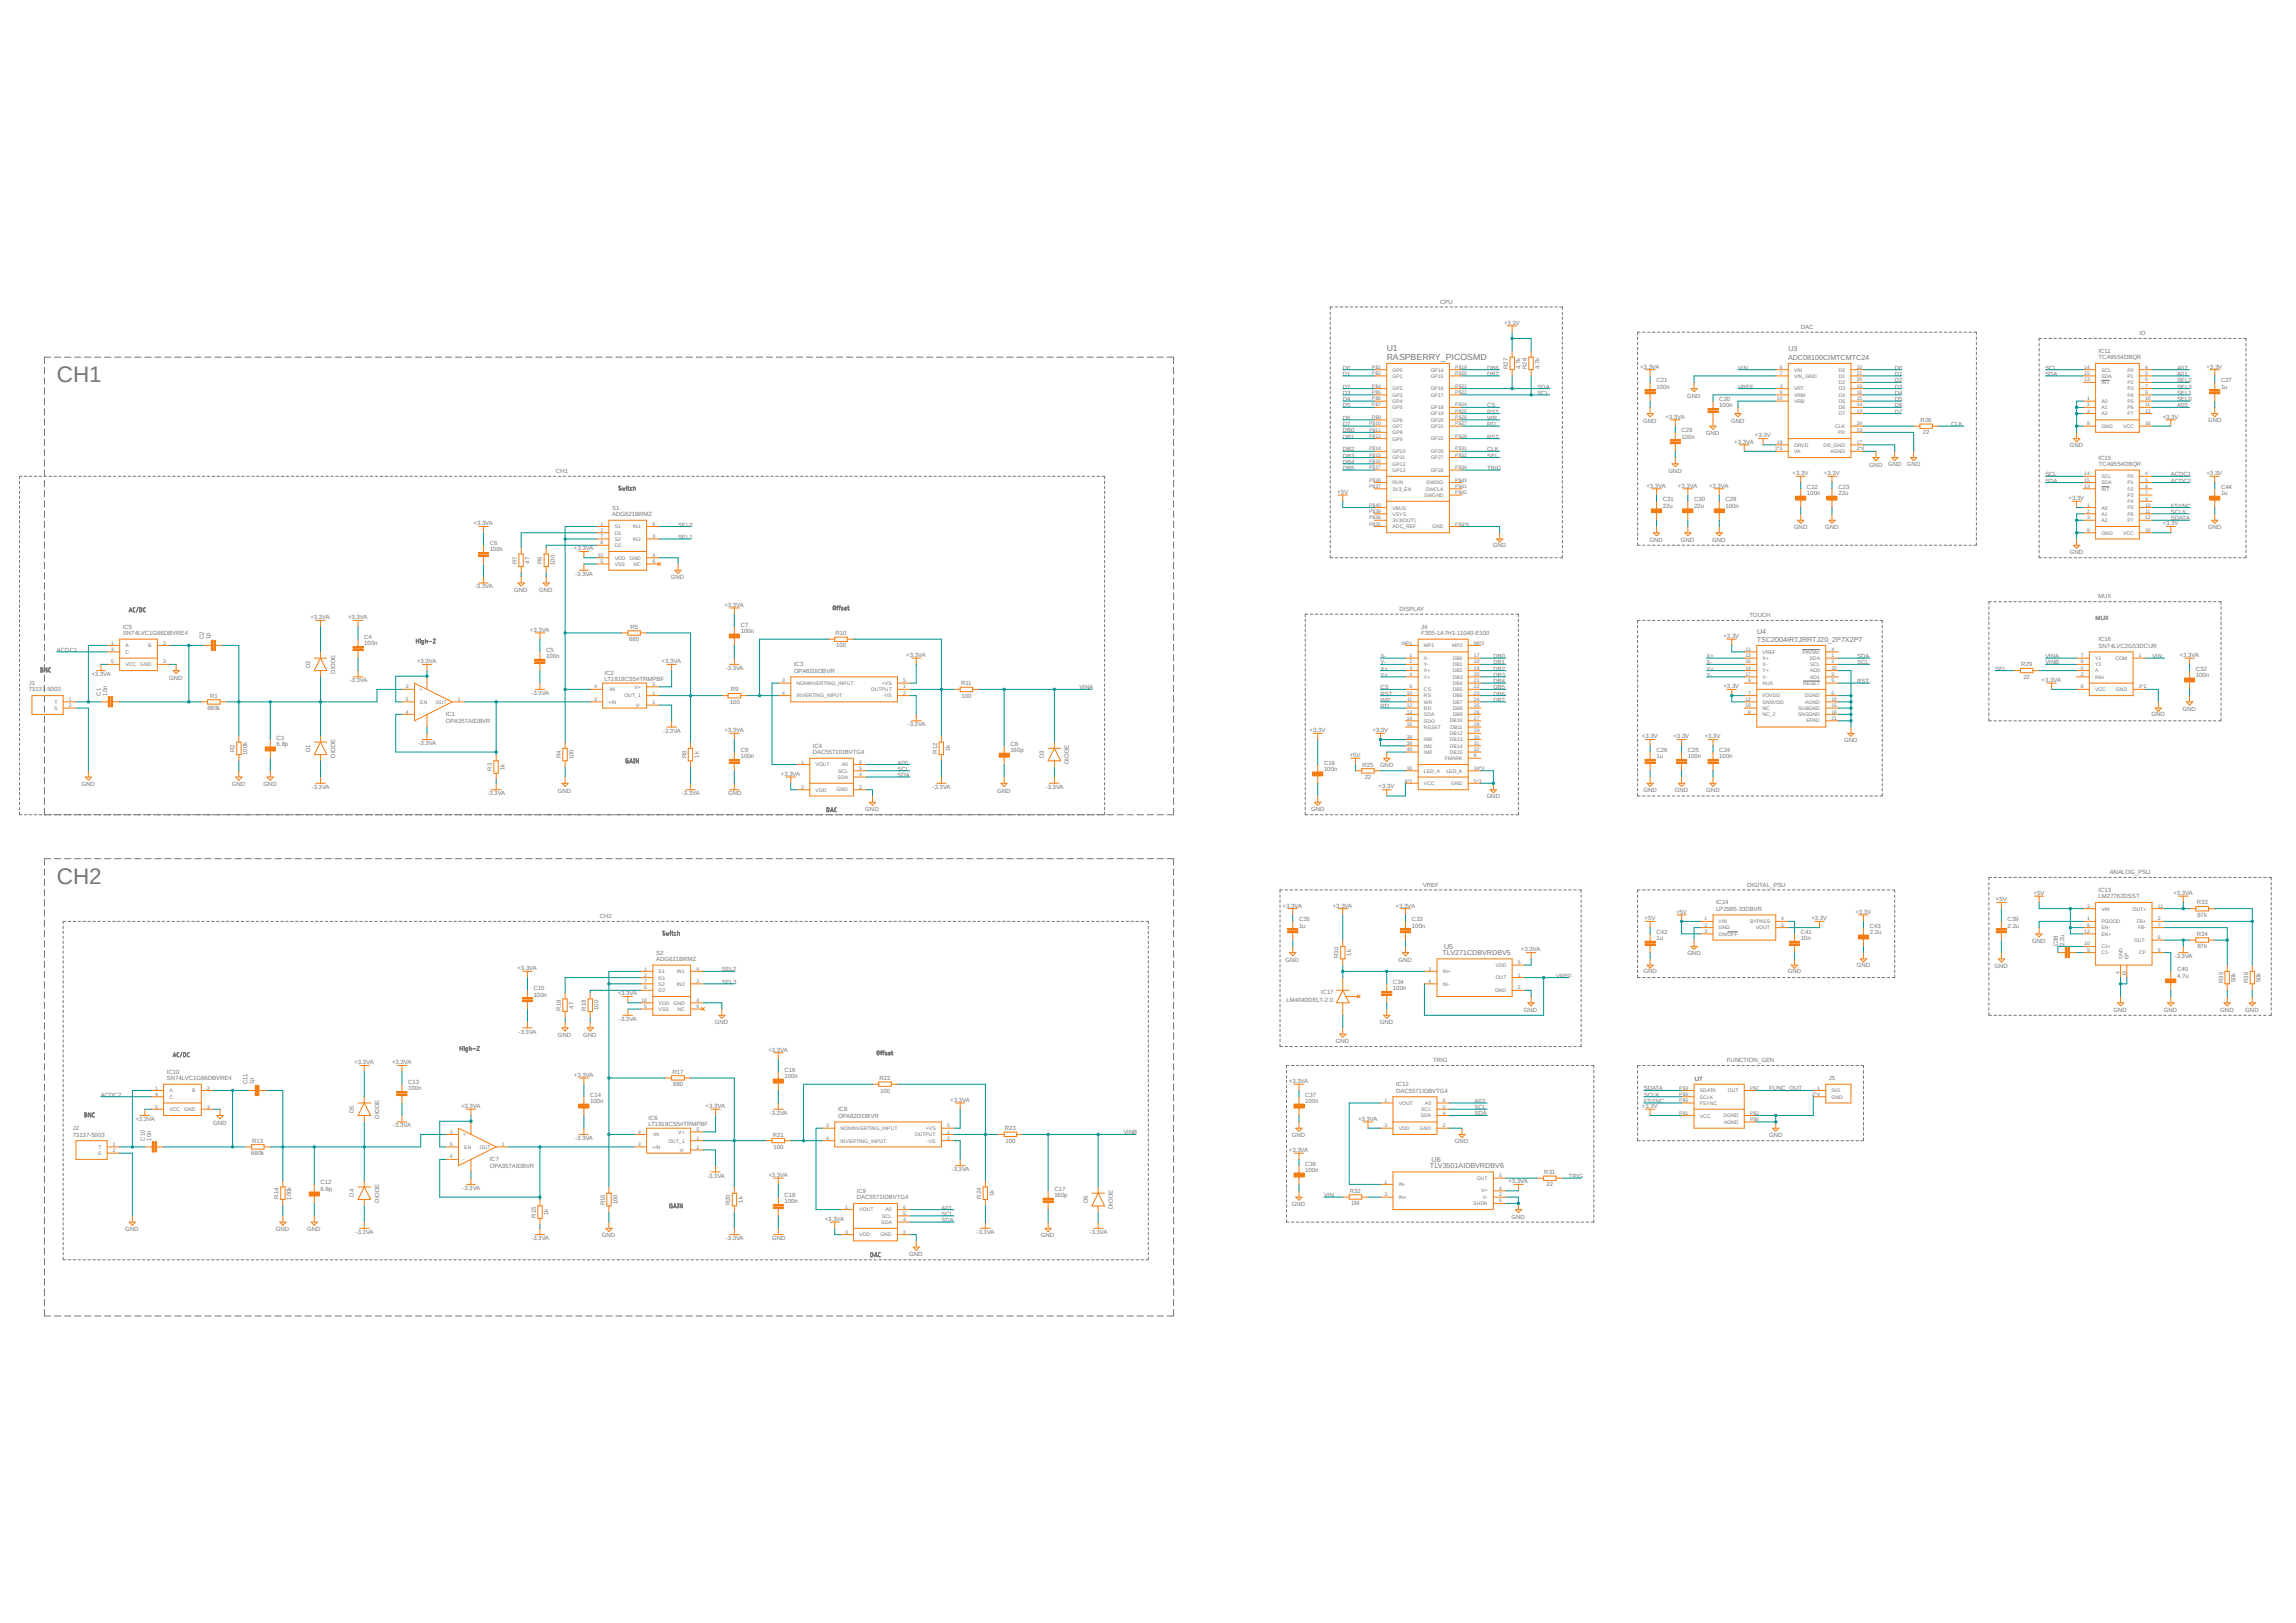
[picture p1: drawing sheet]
<svg xmlns="http://www.w3.org/2000/svg" width="420mm" height="297mm" viewBox="0 0 420 297" stroke-linecap="round" stroke-linejoin="round" font-family="sans-serif">
<defs><g id="words">
<g font-size="4.1" fill="#757575">
<text x="10.4" y="70">CH1</text>
<text x="10.4" y="161.7">CH2</text>
</g>
<g font-size="1.6" fill="#757575">
<text x="253.7" y="66">RASPBERRY_PICOSMD</text>
<text x="253.7" y="64.2">U1</text>
</g>
<g font-size="1.3" fill="#757575">
<text x="327.1" y="66">ADC08100CIMTCMTC24</text>
<text x="327.2" y="64.2">U3</text>
<text x="321.4" y="117.6">TSC2004IRTJRRTJ20_2P7X2P7</text>
<text x="321.4" y="116.1">U4</text>
<text x="264.2" y="173.7">U5</text>
<text x="263.9" y="174.8">TLV271CDBVRDBV5</text>
<text x="261.6" y="213.8">TLV3501AIDBVRDBV6</text>
<text x="261.9" y="212.6">U6</text>
</g>
<g font-size="1.1" fill="#757575">
<text x="263.4" y="55.6">CPU</text>
<text x="275.1" y="59.4">+3.3V</text>
<text x="329.4" y="60.2">DAC</text>
<text x="383.9" y="65.7">TCA9554DBQR</text>
<text x="383.9" y="64.6">IC11</text>
<text x="391.4" y="61.3">IO</text>
<text x="245.6" y="67.6">D0</text>
<text x="245.6" y="68.8">D1</text>
<text x="245.6" y="71.1">D2</text>
<text x="272" y="67.6">DB6</text>
<text x="272" y="68.8">DB7</text>
<text x="275.8" y="67.5" transform="rotate(-90 275.8 67.5)">R27</text>
<text x="278.1" y="67.5" transform="rotate(-90 278.1 67.5)">4.7k</text>
<text x="279.3" y="67.5" transform="rotate(-90 279.3 67.5)">R28</text>
<text x="281.2" y="71.1">SDA</text>
<text x="281.6" y="67.5" transform="rotate(-90 281.6 67.5)">4.7k</text>
<text x="300" y="67.4">+3.3VA</text>
<text x="303" y="71.1">100n</text>
<text x="303" y="70">C21</text>
<text x="317.9" y="67.6">VIN</text>
<text x="317.9" y="71.1">VREF</text>
<text x="346.6" y="70">D2</text>
<text x="346.6" y="71.1">D3</text>
<text x="346.6" y="67.6">D0</text>
<text x="346.6" y="68.8">D1</text>
<text x="374.1" y="67.6">SCL</text>
<text x="374.1" y="68.8">SDA</text>
<text x="398.2" y="70">SEL2</text>
<text x="398.2" y="71.1">SEL3</text>
<text x="398.2" y="68.8">A01</text>
<text x="398.2" y="67.6">A02</text>
<text x="403.6" y="67.4">+3.3V</text>
<text x="406.3" y="71.1">1u</text>
<text x="406.3" y="70">C27</text>
<text x="245.6" y="72.3">D3</text>
<text x="245.6" y="73.4">D4</text>
<text x="245.6" y="74.5">D5</text>
<text x="245.6" y="76.8">D6</text>
<text x="245.6" y="78">D7</text>
<text x="272" y="74.5">CS</text>
<text x="272" y="76.8">WR</text>
<text x="272" y="78">RD</text>
<text x="272" y="75.7">RST</text>
<text x="281.2" y="72.3">SCL</text>
<text x="300.6" y="77.3">GND</text>
<text x="304.6" y="76.6">+3.3VA</text>
<text x="308.6" y="72.8">GND</text>
<text x="314.5" y="74.5">100n</text>
<text x="314.5" y="73.4">C20</text>
<text x="316.7" y="77.3">GND</text>
<text x="346.6" y="72.3">D4</text>
<text x="346.6" y="73.4">D5</text>
<text x="346.6" y="74.5">D6</text>
<text x="346.6" y="75.7">D7</text>
<text x="351.3" y="77.2">R26</text>
<text x="356.9" y="78">CLK</text>
<text x="395.6" y="76.6">+3.3V</text>
<text x="398.2" y="73.4">SEL0</text>
<text x="398.2" y="72.3">SEL1</text>
<text x="398.2" y="74.5">A00</text>
<text x="403.9" y="77.2">GND</text>
<text x="245.6" y="79.1">DB0</text>
<text x="245.6" y="80.3">DB1</text>
<text x="245.6" y="82.6">DB2</text>
<text x="245.6" y="83.7">DB3</text>
<text x="272" y="80.3">RST</text>
<text x="272" y="82.6">CLK</text>
<text x="272" y="83.7">SEL</text>
<text x="307.6" y="80.3">100n</text>
<text x="307.6" y="79.1">C29</text>
<text x="312" y="79.6">GND</text>
<text x="317.2" y="81.2">+3.3VA</text>
<text x="321" y="80.1">+3.3V</text>
<text x="351.7" y="79.5">22</text>
<text x="378.6" y="81.8">GND</text>
<text x="101.7" y="86.6">CH1</text>
<text x="245.6" y="84.9">DB4</text>
<text x="245.6" y="86">DB5</text>
<text x="272" y="86">TRIG</text>
<text x="301.2" y="89.2">+3.3VA</text>
<text x="305.2" y="86.5">GND</text>
<text x="306.9" y="89.2">+3.3VA</text>
<text x="312.6" y="89.2">+3.3VA</text>
<text x="327.9" y="87">+3.3V</text>
<text x="330.5" y="89.5">C22</text>
<text x="333.6" y="87">+3.3V</text>
<text x="336.3" y="89.5">C23</text>
<text x="341.9" y="85.4">GND</text>
<text x="345.4" y="85.3">GND</text>
<text x="348.8" y="85.3">GND</text>
<text x="374.1" y="87.2">SCL</text>
<text x="374.1" y="88.3">SDA</text>
<text x="383.9" y="85.3">TCA9554DBQR</text>
<text x="383.9" y="84.1">IC15</text>
<text x="397.1" y="87.2">ACDC1</text>
<text x="397.1" y="88.3">ACDC2</text>
<text x="403.6" y="87">+3.3V</text>
<text x="406.3" y="89.5">C44</text>
<text x="112" y="94.4">ADG621BRMZ</text>
<text x="112" y="93.3">S1</text>
<text x="244.6" y="90.4">+5V</text>
<text x="304.2" y="92.9">22u</text>
<text x="304.2" y="91.7">C31</text>
<text x="309.9" y="92.9">22u</text>
<text x="309.9" y="91.7">C30</text>
<text x="315.6" y="92.9">100n</text>
<text x="315.6" y="91.7">C28</text>
<text x="330.5" y="90.6">100n</text>
<text x="336.3" y="90.6">22u</text>
<text x="378.4" y="91.5">+3.3V</text>
<text x="397.1" y="95.2">SDATA</text>
<text x="397.1" y="94.1">SCLK</text>
<text x="397.1" y="92.9">FSYNC</text>
<text x="406.3" y="90.6">1u</text>
<text x="86.6" y="96.1">+3.3VA</text>
<text x="89.6" y="100.9">100n</text>
<text x="89.6" y="99.8">C6</text>
<text x="105" y="100.7">+3.3VA</text>
<text x="124" y="96.4">SEL0</text>
<text x="124" y="98.6">SEL1</text>
<text x="273.1" y="100.2">GND</text>
<text x="301.7" y="99.1">GND</text>
<text x="307.5" y="99.1">GND</text>
<text x="313.2" y="99.1">GND</text>
<text x="328.2" y="96.7">GND</text>
<text x="333.9" y="96.7">GND</text>
<text x="378.6" y="101.3">GND</text>
<text x="395.6" y="96.1">+3.3V</text>
<text x="403.9" y="96.7">GND</text>
<text x="86.9" y="107.7">-3.3VA</text>
<text x="94.6" y="103.2" transform="rotate(-90 94.6 103.2)">R7</text>
<text x="96.9" y="103.1" transform="rotate(-90 96.9 103.1)">47</text>
<text x="99.1" y="103.2" transform="rotate(-90 99.1 103.2)">R6</text>
<text x="101.5" y="103.4" transform="rotate(-90 101.5 103.4)">100</text>
<text x="105.2" y="105.4">-3.3VA</text>
<text x="122.7" y="106">GND</text>
<text x="56.8" y="113.3">+3.3VA</text>
<text x="63.7" y="113.3">+3.3VA</text>
<text x="94.1" y="108.3">GND</text>
<text x="98.6" y="108.3">GND</text>
<text x="132.5" y="111">+3.3VA</text>
<text x="256" y="111.8">DISPLAY</text>
<text x="320" y="113">TOUCH</text>
<text x="383.3" y="113.5">MUX</text>
<text x="383.8" y="109.5">MUX</text>
<text x="10.4" y="119.3">ACDC1</text>
<text x="22.5" y="116.2">SN74LVC1G66DBVRE4</text>
<text x="22.5" y="115.1">IC5</text>
<text x="37.3" y="117" transform="rotate(-90 37.3 117)">C2</text>
<text x="38.4" y="117" transform="rotate(-90 38.4 117)">1p</text>
<text x="66.6" y="118.1">100n</text>
<text x="66.6" y="117">C4</text>
<text x="96.9" y="115.6">+3.3VA</text>
<text x="99.9" y="119.3">C5</text>
<text x="115.1" y="117.3">680</text>
<text x="115.3" y="115.1">R5</text>
<text x="135.5" y="115.8">100n</text>
<text x="135.5" y="114.7">C7</text>
<text x="152.8" y="116.2">R10</text>
<text x="153" y="118.5">100</text>
<text x="260" y="116.2">F305-1A7H1-11040-E100</text>
<text x="260" y="115.1">J4</text>
<text x="315.3" y="116.8">+3.3V</text>
<text x="383.9" y="118.6">SN74LVC2G53DCUR</text>
<text x="383.9" y="117.3">IC16</text>
<text x="5.2" y="125.4">J1</text>
<text x="16.7" y="123.7">+3.3VA</text>
<text x="30.9" y="124.4">GND</text>
<text x="56.7" y="122.3" transform="rotate(-90 56.7 122.3)">D2</text>
<text x="61.3" y="123.3" transform="rotate(-90 61.3 123.3)">DIODE</text>
<text x="63.9" y="124.9">-3.3VA</text>
<text x="76.3" y="121.3">+3.3VA</text>
<text x="99.9" y="120.4">100n</text>
<text x="110.6" y="124.7">LT1818CS5#TRMPBF</text>
<text x="110.6" y="123.6">IC2</text>
<text x="121" y="121.3">+3.3VA</text>
<text x="132.8" y="122.6">-3.3VA</text>
<text x="145.2" y="123.1">OPA820IDBVR</text>
<text x="145.2" y="122">IC3</text>
<text x="165.8" y="120.2">+3.3VA</text>
<text x="175.8" y="125.4">R11</text>
<text x="252.5" y="121.6">Y-</text>
<text x="252.5" y="120.4">X-</text>
<text x="252.5" y="123.9">Y+</text>
<text x="252.5" y="122.7">X+</text>
<text x="273.2" y="120.4">DB0</text>
<text x="273.2" y="121.6">DB1</text>
<text x="273.2" y="122.7">DB2</text>
<text x="273.2" y="123.9">DB3</text>
<text x="273.2" y="125">DB4</text>
<text x="312.2" y="121.6">X-</text>
<text x="312.2" y="123.9">Y-</text>
<text x="312.2" y="122.7">Y+</text>
<text x="312.2" y="120.4">X+</text>
<text x="315.3" y="125.9">+3.3V</text>
<text x="339.7" y="121.6">SCL</text>
<text x="339.7" y="120.4">SDA</text>
<text x="339.7" y="125">RST</text>
<text x="365" y="122.7">SEL</text>
<text x="369.7" y="122">R29</text>
<text x="370.1" y="124.2">22</text>
<text x="373.5" y="124.8">+3.3VA</text>
<text x="374.1" y="120.4">VINA</text>
<text x="374.1" y="121.6">VINB</text>
<text x="393.7" y="120.4">VIN</text>
<text x="398.7" y="120.2">+3.3VA</text>
<text x="401.7" y="123.9">100n</text>
<text x="401.7" y="122.7">C32</text>
<text x="5.2" y="126.5">73137-5003</text>
<text x="18.5" y="127.3" transform="rotate(-90 18.5 127.3)">C1</text>
<text x="19.6" y="127.3" transform="rotate(-90 19.6 127.3)">10n</text>
<text x="37.9" y="130">680k</text>
<text x="38.4" y="127.7">R1</text>
<text x="81.6" y="131.1">IC1</text>
<text x="97.2" y="127.2">-3.3VA</text>
<text x="133.5" y="128.8">100</text>
<text x="133.7" y="126.5">R9</text>
<text x="175.9" y="127.7">100</text>
<text x="197.4" y="126.2">VINA</text>
<text x="252.5" y="126.2">CS</text>
<text x="252.5" y="128.4">WR</text>
<text x="252.5" y="129.6">RD</text>
<text x="252.5" y="127.3">RST</text>
<text x="273.2" y="126.2">DB5</text>
<text x="273.2" y="127.3">DB6</text>
<text x="273.2" y="128.4">DB7</text>
<text x="393.6" y="131.1">GND</text>
<text x="399.2" y="130.1">GND</text>
<text x="42.9" y="137.6" transform="rotate(-90 42.9 137.6)">R2</text>
<text x="50.6" y="136.5">6.8p</text>
<text x="50.6" y="135.3">C3</text>
<text x="56.7" y="137.6" transform="rotate(-90 56.7 137.6)">D1</text>
<text x="76.5" y="136.4">-3.3VA</text>
<text x="81.6" y="132.3">OPA357AIDBVR</text>
<text x="121.3" y="134.1">-3.3VA</text>
<text x="132.5" y="133.9">+3.3VA</text>
<text x="135.5" y="137.6">C9</text>
<text x="148.7" y="136.9">IC4</text>
<text x="166" y="132.9">-3.3VA</text>
<text x="171.4" y="138" transform="rotate(-90 171.4 138)">R12</text>
<text x="173.7" y="137.5" transform="rotate(-90 173.7 137.5)">1k</text>
<text x="184.8" y="137.6">160p</text>
<text x="184.8" y="136.5">C8</text>
<text x="239.6" y="133.9">+3.3V</text>
<text x="251" y="133.9">+3.3V</text>
<text x="300.4" y="135.1">+3.3V</text>
<text x="303" y="137.6">C26</text>
<text x="306.1" y="135.1">+3.3V</text>
<text x="308.7" y="137.6">C25</text>
<text x="311.8" y="135.1">+3.3V</text>
<text x="314.5" y="137.6">C24</text>
<text x="337.4" y="135.7">GND</text>
<text x="14.9" y="143.9">GND</text>
<text x="42.4" y="143.9">GND</text>
<text x="45.2" y="138.1" transform="rotate(-90 45.2 138.1)">100k</text>
<text x="48.2" y="143.9">GND</text>
<text x="61.3" y="138.7" transform="rotate(-90 61.3 138.7)">DIODE</text>
<text x="90" y="141.1" transform="rotate(-90 90 141.1)">R3</text>
<text x="92.3" y="140.9" transform="rotate(-90 92.3 140.9)">1k</text>
<text x="102.6" y="138.8" transform="rotate(-90 102.6 138.8)">R4</text>
<text x="104.9" y="139" transform="rotate(-90 104.9 139)">100</text>
<text x="125.6" y="138.8" transform="rotate(-90 125.6 138.8)">R8</text>
<text x="127.8" y="138.6" transform="rotate(-90 127.8 138.6)">1k</text>
<text x="135.5" y="138.8">100n</text>
<text x="142.8" y="142">+3.3VA</text>
<text x="148.7" y="138">DAC5571IDBVTG4</text>
<text x="164.2" y="139.9">A00</text>
<text x="164.2" y="141.1">SCL</text>
<text x="164.2" y="142.2">SDA</text>
<text x="191" y="138.8" transform="rotate(-90 191 138.8)">D3</text>
<text x="195.5" y="139.8" transform="rotate(-90 195.5 139.8)">DIODE</text>
<text x="242.2" y="141.1">100n</text>
<text x="242.2" y="139.9">C19</text>
<text x="246.9" y="138.6">+5V</text>
<text x="249.2" y="140.3">R25</text>
<text x="249.6" y="142.6">22</text>
<text x="252.4" y="140.3">GND</text>
<text x="303" y="138.8">1u</text>
<text x="308.7" y="138.8">100n</text>
<text x="314.5" y="138.8">100n</text>
<text x="57" y="144.4">-3.3VA</text>
<text x="89.2" y="145.5">-3.3VA</text>
<text x="102.1" y="145">GND</text>
<text x="124.7" y="145.5">-3.3VA</text>
<text x="133.2" y="145.5">GND</text>
<text x="158.3" y="148.5">GND</text>
<text x="170.6" y="144.4">-3.3VA</text>
<text x="182.4" y="145">GND</text>
<text x="191.3" y="144.4">-3.3VA</text>
<text x="239.8" y="148.3">GND</text>
<text x="252.2" y="144.3">+3.3V</text>
<text x="271.9" y="146.1">GND</text>
<text x="300.7" y="144.9">GND</text>
<text x="306.4" y="144.9">GND</text>
<text x="312.1" y="144.9">GND</text>
<text x="385.9" y="160">ANALOG_PSU</text>
<text x="234.6" y="166.1">+3.3VA</text>
<text x="243.8" y="166.1">+3.3VA</text>
<text x="255.3" y="166.1">+3.3VA</text>
<text x="260.3" y="162.3">VREF</text>
<text x="306.6" y="167.2">+5V</text>
<text x="313.9" y="166.7">LP2985-33DBVR</text>
<text x="313.9" y="165.5">IC14</text>
<text x="319.6" y="162.3">DIGITAL_PSU</text>
<text x="339.4" y="167.2">+3.3V</text>
<text x="365.1" y="164.9">+5V</text>
<text x="372" y="163.8">+5V</text>
<text x="383.9" y="164.4">LM27762DSST</text>
<text x="383.9" y="163.2">IC13</text>
<text x="397.6" y="163.8">+3.3VA</text>
<text x="401.8" y="165.5">R33</text>
<text x="402" y="167.8">87k</text>
<text x="109.7" y="168">CH2</text>
<text x="237.6" y="169.8">1u</text>
<text x="237.6" y="168.6">C35</text>
<text x="258.3" y="169.8">100n</text>
<text x="258.3" y="168.6">C33</text>
<text x="300.8" y="168.4">+5V</text>
<text x="303" y="172">1u</text>
<text x="303" y="170.9">C42</text>
<text x="329.4" y="172">10n</text>
<text x="329.4" y="170.9">C41</text>
<text x="331.3" y="168.4">+3.3V</text>
<text x="342" y="170.9">2.2u</text>
<text x="342" y="169.8">C43</text>
<text x="367.2" y="169.8">2.2u</text>
<text x="367.2" y="168.6">C39</text>
<text x="371.7" y="172.6">GND</text>
<text x="376.4" y="173.2" transform="rotate(-90 376.4 173.2)">C38</text>
<text x="377.6" y="173.2" transform="rotate(-90 377.6 173.2)">2.2u</text>
<text x="401.8" y="171.3">R34</text>
<text x="402" y="173.6">87k</text>
<text x="94.7" y="177.5">+3.3VA</text>
<text x="120" y="175.9">ADG621BRMZ</text>
<text x="120" y="174.7">S2</text>
<text x="132" y="177.8">SEL2</text>
<text x="235.2" y="176">GND</text>
<text x="244.8" y="175.3" transform="rotate(-90 244.8 175.3)">R30</text>
<text x="247.2" y="174.9" transform="rotate(-90 247.2 174.9)">1k</text>
<text x="255.8" y="176">GND</text>
<text x="278.2" y="174.1">+3.3VA</text>
<text x="284.6" y="178.9">VREF</text>
<text x="300.7" y="178.1">GND</text>
<text x="308.7" y="174.7">GND</text>
<text x="327" y="178.1">GND</text>
<text x="339.6" y="177">GND</text>
<text x="364.8" y="177.1">GND</text>
<text x="397.8" y="175.3">-3.3VA</text>
<text x="398.2" y="178.9">4.7u</text>
<text x="398.2" y="177.8">C40</text>
<text x="406.6" y="179.9" transform="rotate(-90 406.6 179.9)">R35</text>
<text x="408.9" y="179.8" transform="rotate(-90 408.9 179.8)">50k</text>
<text x="411.2" y="179.9" transform="rotate(-90 411.2 179.9)">R36</text>
<text x="413.5" y="179.8" transform="rotate(-90 413.5 179.8)">50k</text>
<text x="97.6" y="182.4">100n</text>
<text x="97.6" y="181.2">C15</text>
<text x="102.6" y="185" transform="rotate(-90 102.6 185)">R19</text>
<text x="104.9" y="184.6" transform="rotate(-90 104.9 184.6)">47</text>
<text x="107.2" y="185" transform="rotate(-90 107.2 185)">R18</text>
<text x="109.5" y="184.9" transform="rotate(-90 109.5 184.9)">100</text>
<text x="113" y="182.1">+3.3VA</text>
<text x="132" y="180">SEL3</text>
<text x="235.3" y="183.3">LM4040DELT-2.0</text>
<text x="241.6" y="181.9">IC17</text>
<text x="254.8" y="181.2">100n</text>
<text x="254.8" y="180">C34</text>
<text x="278.8" y="185.2">GND</text>
<text x="386.6" y="185.2">GND</text>
<text x="395.8" y="185.2">GND</text>
<text x="406.1" y="185.2">GND</text>
<text x="410.7" y="185.2">GND</text>
<text x="94.9" y="189.1">-3.3VA</text>
<text x="102.1" y="189.7">GND</text>
<text x="106.7" y="189.7">GND</text>
<text x="113.2" y="186.8">-3.3VA</text>
<text x="130.8" y="187.5">GND</text>
<text x="244.3" y="190.9">GND</text>
<text x="252.4" y="187.5">GND</text>
<text x="30.5" y="197.7">SN74LVC1G66DBVRE4</text>
<text x="30.5" y="196.5">IC10</text>
<text x="64.8" y="194.7">+3.3VA</text>
<text x="71.7" y="194.7">+3.3VA</text>
<text x="105" y="197">+3.3VA</text>
<text x="123" y="196.5">R17</text>
<text x="140.5" y="192.4">+3.3VA</text>
<text x="143.5" y="197.3">100n</text>
<text x="143.5" y="196.1">C16</text>
<text x="160.9" y="197.7">R22</text>
<text x="262.1" y="194.4">TRIG</text>
<text x="310" y="197.7">U7</text>
<text x="315.9" y="194.4">FUNCTION_GEN</text>
<text x="334.6" y="197.7">J5</text>
<text x="18.5" y="200.7">ACDC2</text>
<text x="45.3" y="198.4" transform="rotate(-90 45.3 198.4)">C11</text>
<text x="46.4" y="198.4" transform="rotate(-90 46.4 198.4)">1p</text>
<text x="64.7" y="203.7" transform="rotate(-90 64.7 203.7)">D5</text>
<text x="74.7" y="199.6">100n</text>
<text x="74.7" y="198.4">C13</text>
<text x="84.3" y="202.8">+3.3VA</text>
<text x="107.9" y="201.8">100n</text>
<text x="107.9" y="200.7">C14</text>
<text x="123.1" y="198.8">680</text>
<text x="129.1" y="202.8">+3.3VA</text>
<text x="153.3" y="203.4">IC8</text>
<text x="161" y="199.9">100</text>
<text x="173.8" y="201.6">+3.3VA</text>
<text x="235.8" y="198.2">+3.3VA</text>
<text x="238.8" y="201.8">100n</text>
<text x="238.8" y="200.7">C37</text>
<text x="255.4" y="199.9">DAC5571IDBVTG4</text>
<text x="255.4" y="198.8">IC12</text>
<text x="269.7" y="203">SCL</text>
<text x="269.7" y="201.8">A02</text>
<text x="300.4" y="202.8">+3.3V</text>
<text x="300.7" y="199.6">SDATA</text>
<text x="300.7" y="200.7">SCLK</text>
<text x="300.7" y="201.8">FSYNC</text>
<text x="323.6" y="199.6">FUNC_OUT</text>
<text x="13.3" y="208">73137-5003</text>
<text x="13.3" y="206.8">J2</text>
<text x="24.8" y="205.2">+3.3VA</text>
<text x="26.5" y="208.7" transform="rotate(-90 26.5 208.7)">C10</text>
<text x="27.6" y="208.7" transform="rotate(-90 27.6 208.7)">10n</text>
<text x="39" y="205.8">GND</text>
<text x="46.1" y="209.1">R13</text>
<text x="69.3" y="204.7" transform="rotate(-90 69.3 204.7)">DIODE</text>
<text x="71.9" y="206.3">-3.3VA</text>
<text x="105.2" y="208.6">-3.3VA</text>
<text x="118.6" y="206.1">LT1818CS5#TRMPBF</text>
<text x="118.6" y="205">IC6</text>
<text x="140.8" y="204">-3.3VA</text>
<text x="141.4" y="208">R21</text>
<text x="153.3" y="204.5">OPA820IDBVR</text>
<text x="183.8" y="206.8">R23</text>
<text x="183.9" y="209.1">100</text>
<text x="205.5" y="207.6">VINB</text>
<text x="236.3" y="208.1">GND</text>
<text x="248.4" y="205.1">+3.3VA</text>
<text x="266.1" y="209.3">GND</text>
<text x="269.7" y="204.1">SDA</text>
<text x="323.6" y="208">GND</text>
<text x="46" y="211.4">680k</text>
<text x="89.6" y="213.7">OPA357AIDBVR</text>
<text x="89.6" y="212.6">IC7</text>
<text x="129.3" y="215.5">-3.3VA</text>
<text x="140.5" y="215.4">+3.3VA</text>
<text x="141.5" y="210.3">100</text>
<text x="174.1" y="214.4">-3.3VA</text>
<text x="235.8" y="210.8">+3.3VA</text>
<text x="238.8" y="214.5">100n</text>
<text x="238.8" y="213.3">C36</text>
<text x="282.5" y="214.8">R31</text>
<text x="286.9" y="215.6">TRIG</text>
<text x="51" y="219.4" transform="rotate(-90 51 219.4)">R14</text>
<text x="53.3" y="219.5" transform="rotate(-90 53.3 219.5)">100k</text>
<text x="58.6" y="217.9">6.8p</text>
<text x="58.6" y="216.7">C12</text>
<text x="64.7" y="219" transform="rotate(-90 64.7 219)">D4</text>
<text x="69.3" y="220.1" transform="rotate(-90 69.3 220.1)">DIODE</text>
<text x="84.6" y="217.8">-3.3VA</text>
<text x="110.6" y="220.6" transform="rotate(-90 110.6 220.6)">R16</text>
<text x="112.9" y="220.4" transform="rotate(-90 112.9 220.4)">100</text>
<text x="133.6" y="220.6" transform="rotate(-90 133.6 220.6)">R20</text>
<text x="135.9" y="220.1" transform="rotate(-90 135.9 220.1)">1k</text>
<text x="143.5" y="220.2">100n</text>
<text x="143.5" y="219.1">C18</text>
<text x="156.7" y="219.5">DAC5571IDBVTG4</text>
<text x="156.7" y="218.3">IC9</text>
<text x="172.2" y="221.4">A01</text>
<text x="179.5" y="219.4" transform="rotate(-90 179.5 219.4)">R24</text>
<text x="181.8" y="218.9" transform="rotate(-90 181.8 218.9)">1k</text>
<text x="192.9" y="219.1">160p</text>
<text x="192.9" y="217.9">C17</text>
<text x="199" y="220.2" transform="rotate(-90 199 220.2)">D6</text>
<text x="203.6" y="221.3" transform="rotate(-90 203.6 221.3)">DIODE</text>
<text x="236.3" y="220.7">GND</text>
<text x="242.2" y="219.1">VIN</text>
<text x="246.9" y="218.3">R32</text>
<text x="247.2" y="220.6">1M</text>
<text x="275.9" y="216.5">+3.3VA</text>
<text x="282.9" y="217.1">22</text>
<text x="22.9" y="225.3">GND</text>
<text x="50.5" y="225.3">GND</text>
<text x="56.2" y="225.3">GND</text>
<text x="65.1" y="225.8">-3.3VA</text>
<text x="97.2" y="227">-3.3VA</text>
<text x="98" y="222.8" transform="rotate(-90 98 222.8)">R15</text>
<text x="100.3" y="222.4" transform="rotate(-90 100.3 222.4)">1k</text>
<text x="110.1" y="226.4">GND</text>
<text x="132.8" y="227">-3.3VA</text>
<text x="141.2" y="227">GND</text>
<text x="150.9" y="223.4">+3.3VA</text>
<text x="172.2" y="222.5">SCL</text>
<text x="172.2" y="223.6">SDA</text>
<text x="178.6" y="225.8">-3.3VA</text>
<text x="190.4" y="226.4">GND</text>
<text x="199.3" y="225.8">-3.3VA</text>
<text x="276.5" y="223">GND</text>
<text x="166.3" y="229.9">GND</text>
</g>
<g font-size=".9" fill="#757575">
<text x="251" y="67.5">P$1</text>
<text x="251" y="68.7">P$2</text>
<text x="251" y="71">P$4</text>
<text x="254.7" y="68">GP0</text>
<text x="254.7" y="69.2">GP1</text>
<text x="254.7" y="71.5">GP2</text>
<text x="261.7" y="68">GP14</text>
<text x="261.7" y="69.1">GP15</text>
<text x="261.7" y="71.5">GP16</text>
<text x="266.2" y="67.5">P$19</text>
<text x="266.2" y="68.7">P$20</text>
<text x="266.2" y="71">P$21</text>
<text x="325.5" y="71">3</text>
<text x="325.5" y="67.5">6</text>
<text x="325.5" y="68.7">7</text>
<text x="328.2" y="71.5">VRT</text>
<text x="328.2" y="68">VIN</text>
<text x="328.2" y="69.2">VIN_GND</text>
<text x="336.3" y="71.5">D3</text>
<text x="336.3" y="70.3">D2</text>
<text x="336.3" y="69.1">D1</text>
<text x="336.3" y="68">D0</text>
<text x="339.6" y="71">19</text>
<text x="339.6" y="69.8">20</text>
<text x="339.6" y="68.7">21</text>
<text x="339.6" y="67.5">22</text>
<text x="381.3" y="68.7">15</text>
<text x="381.3" y="67.5">14</text>
<text x="381.3" y="69.8">13</text>
<text x="384.4" y="69.2">SDA</text>
<text x="384.4" y="68">SCL</text>
<text x="384.4" y="70.3">INT</text>
<text x="389.2" y="68">P0</text>
<text x="389.2" y="69.1">P1</text>
<text x="389.2" y="70.3">P2</text>
<text x="389.2" y="71.5">P3</text>
<text x="392.4" y="67.5">4</text>
<text x="392.4" y="68.7">5</text>
<text x="392.4" y="69.8">6</text>
<text x="392.4" y="71">7</text>
<text x="250.4" y="77.8">P$10</text>
<text x="251" y="72.1">P$5</text>
<text x="251" y="73.2">P$6</text>
<text x="251" y="74.4">P$7</text>
<text x="251" y="76.7">P$9</text>
<text x="254.7" y="72.6">GP3</text>
<text x="254.7" y="73.7">GP4</text>
<text x="254.7" y="74.9">GP5</text>
<text x="254.7" y="77.2">GP6</text>
<text x="261.7" y="72.6">GP17</text>
<text x="261.7" y="74.9">GP18</text>
<text x="261.7" y="76">GP19</text>
<text x="261.7" y="77.2">GP20</text>
<text x="266.2" y="72.1">P$22</text>
<text x="266.2" y="74.4">P$24</text>
<text x="266.2" y="75.5">P$25</text>
<text x="266.2" y="76.7">P$26</text>
<text x="266.2" y="77.8">P$27</text>
<text x="325" y="73.2">10</text>
<text x="325.5" y="72.1">9</text>
<text x="328.2" y="72.6">VRM</text>
<text x="328.2" y="73.7">VRB</text>
<text x="336.3" y="76">D7</text>
<text x="336.3" y="74.9">D6</text>
<text x="336.3" y="73.7">D5</text>
<text x="336.3" y="72.6">D4</text>
<text x="339.6" y="75.5">13</text>
<text x="339.6" y="74.4">14</text>
<text x="339.6" y="73.2">15</text>
<text x="339.6" y="72.1">16</text>
<text x="339.6" y="77.8">24</text>
<text x="381.8" y="73.2">1</text>
<text x="381.8" y="74.4">2</text>
<text x="381.8" y="75.5">3</text>
<text x="381.8" y="77.8">8</text>
<text x="384.4" y="73.7">A0</text>
<text x="384.4" y="74.9">A1</text>
<text x="384.4" y="76">A2</text>
<text x="389.2" y="76">P7</text>
<text x="389.2" y="74.9">P6</text>
<text x="389.2" y="73.7">P5</text>
<text x="389.2" y="72.6">P4</text>
<text x="392.4" y="77.8">16</text>
<text x="392.4" y="75.5">12</text>
<text x="392.4" y="74.4">11</text>
<text x="392.4" y="73.2">10</text>
<text x="392.4" y="72.1">9</text>
<text x="250.4" y="80.1">P$12</text>
<text x="250.4" y="82.4">P$14</text>
<text x="250.4" y="83.6">P$15</text>
<text x="250.5" y="79">P$11</text>
<text x="254.7" y="78.3">GP7</text>
<text x="254.7" y="79.5">GP8</text>
<text x="254.7" y="80.6">GP9</text>
<text x="254.7" y="82.9">GP10</text>
<text x="261.7" y="78.3">GP21</text>
<text x="261.7" y="80.6">GP22</text>
<text x="261.7" y="82.9">GP26</text>
<text x="266.2" y="80.1">P$29</text>
<text x="266.2" y="82.4">P$31</text>
<text x="266.2" y="83.6">P$32</text>
<text x="324.7" y="82.4">1*3</text>
<text x="325" y="81.3">18</text>
<text x="328.2" y="82.9">VA</text>
<text x="328.2" y="81.8">DRVD</text>
<text x="333.6" y="81.7">DR_GND</text>
<text x="334.8" y="82.9">AGND</text>
<text x="335.7" y="78.3">CLK</text>
<text x="336.2" y="79.5">PD</text>
<text x="339.6" y="82.4">2*4</text>
<text x="339.6" y="81.3">17</text>
<text x="339.6" y="79">23</text>
<text x="384.4" y="78.3">GND</text>
<text x="388.4" y="78.3">VCC</text>
<text x="250.4" y="84.7">P$16</text>
<text x="250.4" y="85.9">P$17</text>
<text x="250.4" y="88.1">P$30</text>
<text x="250.4" y="89.3">P$37</text>
<text x="254.7" y="84.1">GP11</text>
<text x="254.7" y="85.2">GP12</text>
<text x="254.7" y="86.4">GP13</text>
<text x="254.7" y="88.6">RUN</text>
<text x="254.7" y="89.8">3V3_EN</text>
<text x="260.8" y="89.8">SWCLK</text>
<text x="260.9" y="88.6">SWDIO</text>
<text x="261.7" y="84.1">GP27</text>
<text x="261.7" y="86.4">GP28</text>
<text x="266.2" y="85.9">P$34</text>
<text x="266.2" y="88.1">P$43</text>
<text x="266.2" y="89.3">P$41</text>
<text x="381.3" y="88.1">15</text>
<text x="381.3" y="87">14</text>
<text x="381.3" y="89.3">13</text>
<text x="384.4" y="88.6">SDA</text>
<text x="384.4" y="87.5">SCL</text>
<text x="384.4" y="89.8">INT</text>
<text x="389.2" y="87.5">P0</text>
<text x="389.2" y="88.6">P1</text>
<text x="389.2" y="89.8">P2</text>
<text x="392.4" y="87">4</text>
<text x="392.4" y="88.1">5</text>
<text x="392.4" y="89.3">6</text>
<text x="250.4" y="95">P$36</text>
<text x="250.4" y="93.9">P$39</text>
<text x="250.4" y="92.8">P$40</text>
<text x="254.7" y="95.5">3V3(OUT)</text>
<text x="254.7" y="94.4">VSYS</text>
<text x="254.7" y="93.3">VBUS</text>
<text x="260.5" y="90.9">SWGND</text>
<text x="266.2" y="90.4">P$42</text>
<text x="381.8" y="92.8">1</text>
<text x="381.8" y="93.9">2</text>
<text x="381.8" y="95">3</text>
<text x="384.4" y="93.3">A0</text>
<text x="384.4" y="94.4">A1</text>
<text x="384.4" y="95.5">A2</text>
<text x="389.2" y="90.9">P3</text>
<text x="389.2" y="95.5">P7</text>
<text x="389.2" y="94.4">P6</text>
<text x="389.2" y="93.2">P5</text>
<text x="389.2" y="92.1">P4</text>
<text x="392.4" y="90.4">7</text>
<text x="392.4" y="95">12</text>
<text x="392.4" y="93.9">11</text>
<text x="392.4" y="92.8">10</text>
<text x="392.4" y="91.6">9</text>
<text x="109.3" y="101.9">10</text>
<text x="109.9" y="96.2">1</text>
<text x="109.9" y="97.3">2</text>
<text x="109.9" y="99.6">8</text>
<text x="109.9" y="98.5">7</text>
<text x="112.4" y="96.7">S1</text>
<text x="112.4" y="97.8">D1</text>
<text x="112.4" y="100.1">D2</text>
<text x="112.4" y="99">S2</text>
<text x="115.8" y="99">IN2</text>
<text x="115.8" y="96.7">IN1</text>
<text x="119.3" y="98.5">3</text>
<text x="119.3" y="101.9">4</text>
<text x="119.3" y="96.2">9</text>
<text x="250.4" y="96.2">P$35</text>
<text x="254.7" y="96.7">ADC_REF</text>
<text x="262" y="96.7">GND</text>
<text x="266.2" y="96.2">P$3*8</text>
<text x="381.8" y="97.3">8</text>
<text x="384.4" y="97.8">GND</text>
<text x="388.4" y="97.8">VCC</text>
<text x="392.4" y="97.3">16</text>
<text x="109.9" y="103">5</text>
<text x="112.4" y="103.5">VSS</text>
<text x="112.4" y="102.4">VDD</text>
<text x="115.1" y="102.4">GND</text>
<text x="115.9" y="103.5">NC</text>
<text x="119.3" y="103">6</text>
<text x="20.3" y="118">1</text>
<text x="20.3" y="119.1">4</text>
<text x="22.9" y="118.5">A</text>
<text x="22.9" y="119.6">C</text>
<text x="27.1" y="118.4">B</text>
<text x="29.8" y="118">2</text>
<text x="256.5" y="118">MP1</text>
<text x="260.5" y="118.5">MP1</text>
<text x="265.6" y="118.4">MP2</text>
<text x="269.6" y="118">MP2</text>
<text x="319.3" y="119.1">11</text>
<text x="322.4" y="119.6">VREF</text>
<text x="329.7" y="119.6">PINTAV</text>
<text x="335" y="119.1">4</text>
<text x="20.3" y="121.4">5</text>
<text x="22.9" y="121.9">VCC</text>
<text x="25.7" y="121.9">GND</text>
<text x="29.8" y="121.4">3</text>
<text x="74.3" y="126">3</text>
<text x="108.7" y="126">4</text>
<text x="119.3" y="125.5">5</text>
<text x="143.1" y="124.8">3</text>
<text x="145.7" y="125.3">NONINVERTING_INPUT</text>
<text x="161.3" y="125.3">+VS</text>
<text x="165.2" y="126">1</text>
<text x="165.2" y="124.8">5</text>
<text x="257.9" y="120.3">1</text>
<text x="257.9" y="121.4">2</text>
<text x="257.9" y="122.6">3</text>
<text x="257.9" y="123.7">4</text>
<text x="257.9" y="126">9</text>
<text x="260.5" y="120.8">X-</text>
<text x="260.5" y="121.9">Y-</text>
<text x="260.5" y="123.1">X+</text>
<text x="260.5" y="124.2">Y+</text>
<text x="265.7" y="120.8">DB0</text>
<text x="265.7" y="121.9">DB1</text>
<text x="265.7" y="123.1">DB2</text>
<text x="265.7" y="124.2">DB3</text>
<text x="265.7" y="125.3">DB4</text>
<text x="269.6" y="120.3">17</text>
<text x="269.6" y="121.4">18</text>
<text x="269.6" y="122.6">19</text>
<text x="269.6" y="123.7">20</text>
<text x="269.6" y="124.8">21</text>
<text x="269.6" y="126">22</text>
<text x="319.3" y="120.3">13</text>
<text x="319.3" y="122.6">14</text>
<text x="319.3" y="121.4">16</text>
<text x="319.3" y="123.7">17</text>
<text x="319.8" y="124.8">9</text>
<text x="322.4" y="125.3">AUX</text>
<text x="322.4" y="120.8">X+</text>
<text x="322.4" y="123.1">Y+</text>
<text x="322.4" y="121.9">X-</text>
<text x="322.4" y="124.2">Y-</text>
<text x="329.8" y="125.3">RESET</text>
<text x="331" y="120.8">SDA</text>
<text x="331.1" y="121.9">SCL</text>
<text x="331.1" y="124.2">AD1</text>
<text x="331.1" y="123.1">AD0</text>
<text x="335" y="120.3">1</text>
<text x="335" y="121.4">2</text>
<text x="335" y="123.7">3</text>
<text x="335" y="124.8">5</text>
<text x="335" y="122.6">20</text>
<text x="380.6" y="123.7">2</text>
<text x="380.6" y="126">8</text>
<text x="380.6" y="120.3">7</text>
<text x="380.6" y="121.4">6</text>
<text x="380.6" y="122.6">5</text>
<text x="383.2" y="124.2">INH</text>
<text x="383.2" y="120.8">Y1</text>
<text x="383.2" y="121.9">Y2</text>
<text x="383.2" y="123.1">A</text>
<text x="387" y="120.8">COM</text>
<text x="391.2" y="120.3">1</text>
<text x="391.2" y="126">3*2</text>
<text x="9.9" y="129.9">S</text>
<text x="10" y="128.8">T</text>
<text x="12.6" y="128.3">1</text>
<text x="12.6" y="129.5">2</text>
<text x="74.3" y="128.3">5</text>
<text x="74.3" y="130.6">4</text>
<text x="76.7" y="126.5">+</text>
<text x="76.7" y="131.1">-</text>
<text x="76.9" y="128.8">EN</text>
<text x="79.7" y="128.8">OUT</text>
<text x="83.8" y="128.3">1</text>
<text x="108.7" y="128.3">3</text>
<text x="111.3" y="128.8">+IN</text>
<text x="111.3" y="126.5">-IN</text>
<text x="114.2" y="127.6">OUT_1</text>
<text x="116" y="126">V+</text>
<text x="116.3" y="129.4">V-</text>
<text x="119.3" y="127.1">1</text>
<text x="119.3" y="128.9">2</text>
<text x="143.1" y="127.1">4</text>
<text x="145.7" y="127.6">INVERTING_INPUT</text>
<text x="159.3" y="126.5">OUTPUT</text>
<text x="161.5" y="127.6">-VS</text>
<text x="165.2" y="127.1">2</text>
<text x="257.3" y="127.1">10</text>
<text x="257.3" y="129.5">12</text>
<text x="257.3" y="130.6">13</text>
<text x="257.3" y="131.7">14</text>
<text x="257.4" y="128.3">11</text>
<text x="260.5" y="126.5">CS</text>
<text x="260.5" y="127.6">RS</text>
<text x="260.5" y="128.8">WR</text>
<text x="260.5" y="130">RD</text>
<text x="260.5" y="131.1">SDA</text>
<text x="265.7" y="126.5">DB5</text>
<text x="265.7" y="127.6">DB6</text>
<text x="265.7" y="128.8">DB7</text>
<text x="265.7" y="129.9">DB8</text>
<text x="265.7" y="131.1">DB9</text>
<text x="269.6" y="127.1">23</text>
<text x="269.6" y="128.3">24</text>
<text x="269.6" y="129.5">25</text>
<text x="269.6" y="130.6">26</text>
<text x="269.6" y="131.7">27</text>
<text x="319.3" y="128.3">12</text>
<text x="319.3" y="129.5">19</text>
<text x="319.8" y="127.1">7</text>
<text x="319.8" y="130.6">8</text>
<text x="322.4" y="127.6">I/OVDD</text>
<text x="322.4" y="131.1">NC_2</text>
<text x="322.4" y="128.8">SNSVDD</text>
<text x="322.4" y="130">NC</text>
<text x="328.9" y="129.9">SUBGND</text>
<text x="328.9" y="131.1">SNSGND</text>
<text x="330.2" y="127.6">DGND</text>
<text x="330.2" y="128.8">AGND</text>
<text x="335" y="127.1">6</text>
<text x="335" y="128.3">10</text>
<text x="335" y="129.5">15</text>
<text x="335" y="130.6">18</text>
<text x="335" y="131.7">21</text>
<text x="383.2" y="126.5">VCC</text>
<text x="387.1" y="126.5">GND</text>
<text x="257.3" y="132.9">15</text>
<text x="257.3" y="135.2">38</text>
<text x="257.3" y="136.3">39</text>
<text x="257.3" y="137.5">40</text>
<text x="260.5" y="132.2">SDO</text>
<text x="260.5" y="133.4">RESET</text>
<text x="260.5" y="135.7">IM0</text>
<text x="260.5" y="136.8">IM1</text>
<text x="260.5" y="138">IM2</text>
<text x="265.2" y="132.2">DB10</text>
<text x="265.2" y="134.5">DB12</text>
<text x="265.2" y="135.7">DB13</text>
<text x="265.2" y="136.8">DB14</text>
<text x="265.2" y="138">DB15</text>
<text x="265.3" y="133.4">DB11</text>
<text x="269.6" y="132.9">28</text>
<text x="269.6" y="134">29</text>
<text x="269.6" y="135.2">30</text>
<text x="269.6" y="136.3">31</text>
<text x="269.6" y="137.5">32</text>
<text x="330.5" y="132.2">EPAD</text>
<text x="146.6" y="139.7">1</text>
<text x="149.2" y="140.3">VOUT</text>
<text x="153.2" y="142.5">SDA</text>
<text x="153.3" y="141.4">SCL</text>
<text x="154" y="140.3">A0</text>
<text x="157.2" y="139.7">6</text>
<text x="157.2" y="140.9">5</text>
<text x="157.2" y="142.1">4</text>
<text x="257" y="143.2">6*2</text>
<text x="257.3" y="140.9">33</text>
<text x="260.5" y="143.7">VCC</text>
<text x="260.5" y="141.4">LED_A</text>
<text x="264.3" y="139.1">FMARK</text>
<text x="264.6" y="141.4">LED_K</text>
<text x="265.5" y="143.7">GND</text>
<text x="269.6" y="143.2">5*3</text>
<text x="269.6" y="138.6">8</text>
<text x="269.6" y="140.9">34*3</text>
<text x="146.6" y="144.4">3</text>
<text x="149.2" y="144.9">VDD</text>
<text x="153" y="144.8">GND</text>
<text x="157.2" y="144.4">2</text>
<text x="381.8" y="166.2">3</text>
<text x="384.4" y="166.7">VIN</text>
<text x="390.1" y="166.6">OUT+</text>
<text x="394.7" y="166.2">11</text>
<text x="311.8" y="168.4">1</text>
<text x="311.8" y="169.6">2</text>
<text x="311.8" y="170.7">3</text>
<text x="314.4" y="169">VIN</text>
<text x="314.4" y="170.1">GND</text>
<text x="314.4" y="171.2">ON/OFF</text>
<text x="320.1" y="168.9">BYPASS</text>
<text x="321.2" y="170.1">VOUT</text>
<text x="325.8" y="168.4">4</text>
<text x="325.8" y="169.6">5</text>
<text x="381.3" y="170.7">12</text>
<text x="381.3" y="173">10</text>
<text x="381.8" y="168.4">1</text>
<text x="381.8" y="169.6">8</text>
<text x="384.4" y="169">PGOOD</text>
<text x="384.4" y="171.2">EN+</text>
<text x="384.4" y="173.5">C1+</text>
<text x="384.4" y="170.1">EN-</text>
<text x="390.4" y="172.4">OUT-</text>
<text x="390.9" y="168.9">FB+</text>
<text x="391.1" y="170.1">FB-</text>
<text x="394.7" y="168.4">2</text>
<text x="394.7" y="171.9">6</text>
<text x="394.7" y="169.6">7</text>
<text x="117.9" y="177.6">1</text>
<text x="117.9" y="178.8">2</text>
<text x="117.9" y="179.9">7</text>
<text x="120.5" y="178.1">S1</text>
<text x="120.5" y="179.3">D1</text>
<text x="123.8" y="178.1">IN1</text>
<text x="127.4" y="179.9">3</text>
<text x="127.4" y="177.6">9</text>
<text x="261.3" y="177.6">3</text>
<text x="261.3" y="179.9">4</text>
<text x="263.9" y="178.1">IN+</text>
<text x="273.6" y="179.2">OUT</text>
<text x="273.6" y="177">VDD</text>
<text x="277.7" y="178.8">1</text>
<text x="277.7" y="176.4">5</text>
<text x="381.8" y="174.2">9</text>
<text x="384.4" y="174.7">C1-</text>
<text x="387.7" y="178.2" transform="rotate(-90 387.7 178.2)">4</text>
<text x="388.2" y="175.6" transform="rotate(-90 388.2 175.6)">GND</text>
<text x="388.9" y="178.7" transform="rotate(-90 388.9 178.7)">13</text>
<text x="389.4" y="175.6" transform="rotate(-90 389.4 175.6)">EP</text>
<text x="391.3" y="174.7">CP</text>
<text x="394.7" y="174.2">5</text>
<text x="117.3" y="183.3">10</text>
<text x="117.9" y="184.5">5</text>
<text x="117.9" y="181.1">8</text>
<text x="120.5" y="185">VSS</text>
<text x="120.5" y="183.9">VDD</text>
<text x="120.5" y="181.6">D2</text>
<text x="120.5" y="180.4">S2</text>
<text x="123.2" y="183.9">GND</text>
<text x="123.8" y="180.4">IN2</text>
<text x="123.9" y="185">NC</text>
<text x="127.4" y="183.3">4</text>
<text x="127.4" y="184.5">6</text>
<text x="263.9" y="180.4">IN-</text>
<text x="273.5" y="181.5">GND</text>
<text x="277.7" y="181.1">2</text>
<text x="28.4" y="199.4">1</text>
<text x="28.4" y="200.5">4</text>
<text x="28.4" y="202.9">5</text>
<text x="31" y="199.9">A</text>
<text x="31" y="201">C</text>
<text x="31" y="203.3">VCC</text>
<text x="33.7" y="203.3">GND</text>
<text x="35.1" y="199.9">B</text>
<text x="37.9" y="199.4">2</text>
<text x="37.9" y="202.9">3</text>
<text x="253.2" y="201.7">1</text>
<text x="255.9" y="202.2">VOUT</text>
<text x="260" y="203.3">SCL</text>
<text x="260.6" y="202.2">A0</text>
<text x="263.9" y="201.7">6</text>
<text x="263.9" y="202.9">5</text>
<text x="307.2" y="199.4">P$3</text>
<text x="307.2" y="200.5">P$4</text>
<text x="307.2" y="201.7">P$5</text>
<text x="310.9" y="199.9">SDATA</text>
<text x="310.9" y="201">SCLK</text>
<text x="310.9" y="202.2">FSYNC</text>
<text x="316.1" y="199.9">OUT</text>
<text x="320.1" y="199.4">P$7</text>
<text x="331.5" y="200.5">2*4</text>
<text x="332.4" y="199.4">1</text>
<text x="335" y="199.9">SIG</text>
<text x="335" y="201">GND</text>
<text x="20.7" y="209.7">1</text>
<text x="82.3" y="207.4">3</text>
<text x="82.3" y="209.7">5</text>
<text x="84.8" y="207.9">+</text>
<text x="91.8" y="209.7">1</text>
<text x="116.7" y="209.7">3</text>
<text x="116.7" y="207.4">4</text>
<text x="119.3" y="207.9">-IN</text>
<text x="122.3" y="209.1">OUT_1</text>
<text x="124.1" y="207.5">V+</text>
<text x="127.4" y="208.6">1</text>
<text x="127.4" y="207">5</text>
<text x="151.1" y="206.3">3</text>
<text x="151.1" y="208.6">4</text>
<text x="153.8" y="206.8">NONINVERTING_INPUT</text>
<text x="153.8" y="209.1">INVERTING_INPUT</text>
<text x="167.3" y="207.9">OUTPUT</text>
<text x="169.4" y="206.8">+VS</text>
<text x="169.6" y="209.1">-VS</text>
<text x="173.3" y="207.4">1</text>
<text x="173.3" y="208.6">2</text>
<text x="173.3" y="206.3">5</text>
<text x="253.2" y="206.3">3</text>
<text x="255.9" y="206.8">VDD</text>
<text x="259.7" y="206.8">GND</text>
<text x="259.9" y="204.5">SDA</text>
<text x="263.9" y="206.3">2</text>
<text x="263.9" y="204">4</text>
<text x="307.2" y="204">P$1</text>
<text x="310.9" y="204.5">VCC</text>
<text x="315.3" y="204.5">DGND</text>
<text x="315.3" y="205.6">AGND</text>
<text x="320.1" y="204">P$2</text>
<text x="320.1" y="205.1">P$6</text>
<text x="17.9" y="211.4">S</text>
<text x="18" y="210.2">T</text>
<text x="20.7" y="210.9">2</text>
<text x="82.3" y="212">4</text>
<text x="84.8" y="212.5">-</text>
<text x="84.9" y="210.2">EN</text>
<text x="87.8" y="210.2">OUT</text>
<text x="119.3" y="210.2">+IN</text>
<text x="124.4" y="210.8">V-</text>
<text x="127.4" y="210.3">2</text>
<text x="270.2" y="215.9">OUT</text>
<text x="274.2" y="215.5">5</text>
<text x="154.6" y="221.2">1</text>
<text x="157.2" y="221.7">VOUT</text>
<text x="162" y="221.7">A0</text>
<text x="165.2" y="221.2">6</text>
<text x="253.2" y="216.6">1</text>
<text x="253.2" y="218.9">3</text>
<text x="255.9" y="217.1">IN-</text>
<text x="255.9" y="219.4">IN+</text>
<text x="269.5" y="220.6">SHDN</text>
<text x="270.9" y="218.2">V+</text>
<text x="271.2" y="219.4">V-</text>
<text x="274.2" y="218.9">2</text>
<text x="274.2" y="217.8">4</text>
<text x="274.2" y="220">6</text>
<text x="154.6" y="225.8">3</text>
<text x="157.2" y="226.3">VDD</text>
<text x="161" y="226.3">GND</text>
<text x="161.2" y="224">SDA</text>
<text x="161.3" y="222.8">SCL</text>
<text x="165.2" y="225.8">2</text>
<text x="165.2" y="222.3">5</text>
<text x="165.2" y="223.5">4</text>
</g>
</g></defs>
<path d="M3.5 53.9l413.1 187.1M416.6 53.9l-413.1 187.1" fill="none" stroke="#fff" stroke-width=".18"/>
<g fill="none" stroke="#757575" stroke-width=".18">
<path d="M243.3 57.1v.5M243.3 58v.5M243.3 58.9v.5M243.3 59.8v.5M243.8 56.2h-.5v.4M244.3 56.2h.4M245.2 56.2h.4M246.1 56.2h.4M247 56.2h.4M247.9 56.2h.5M248.8 56.2h.5M249.7 56.2h.5"/>
<path d="M250.7 56.2h.4M251.5 56.2h.5M252.5 56.2h.4M253.4 56.2h.4M254.3 56.2h.5M255.2 56.2h.5M256.1 56.2h.5M257 56.2h.5M257.9 56.2h.5M258.9 56.2h.4M259.8 56.2h.4M260.7 56.2h.5"/>
<path d="M261.6 56.2h.4M262.5 56.2h.5M263.4 56.2h.5M264.3 56.2h.5M265.3 56.2h.4M266.1 56.2h.5M267.1 56.2h.4M268 56.2h.4M268.9 56.2h.5M269.8 56.2h.5M270.7 56.2h.5M271.7 56.2h.4"/>
<path d="M272.5 56.2h.5M273.5 56.2h.4M274.4 56.2h.4M275.3 56.2h.5M276.2 56.2h.4M277.1 56.2h.5M278 56.2h.5M278.9 56.2h.5M279.9 56.2h.4M280.8 56.2h.4M281.7 56.2h.5M282.6 56.2h.4"/>
<path d="M283.5 56.2h.5M284.4 56.2h.5M285.3 56.2h.5v.4M285.8 57.1v.5M285.8 58v.5M285.8 58.9v.5M285.8 59.8v.5M8.1 67.2v1.3M8.1 69.1v1.2M8.1 71v1.2M8.1 72.9v1.2M8.1 74.8v1.1"/>
<path d="M8.1 76.6v1.2M8.1 78.5v1.2M9.3 65.4h-1.2v1.1M9.9 65.4h1.2M11.8 65.4h1.2M13.6 65.4h1.2M15.5 65.4h1.1M17.3 65.4h1.2M19.1 65.4h1.2M21 65.4h1.1M22.8 65.4h1.2M24.6 65.4h1.2"/>
<path d="M26.5 65.4h1.1M28.3 65.4h1.2M30.1 65.4h1.2M32 65.4h1.1M33.8 65.4h1.2M35.6 65.4h1.2M37.5 65.4h1.1M39.3 65.4h1.2M41.1 65.4h1.2M43 65.4h1.1M44.8 65.4h1.2M46.7 65.4h1.1"/>
<path d="M48.5 65.4h1.1M50.3 65.4h1.2M52.2 65.4h1.1M54 65.4h1.1M55.8 65.4h1.2M57.7 65.4h1.1M59.5 65.4h1.1M61.3 65.4h1.2M63.2 65.4h1.1M65 65.4h1.1M66.8 65.4h1.2M68.7 65.4h1.1"/>
<path d="M70.5 65.4h1.1M72.3 65.4h1.1M74.1 65.4h1.2M76 65.4h1.1M77.8 65.4h1.2M79.6 65.4h1.2M81.5 65.4h1.1M83.3 65.4h1.2M85.1 65.4h1.2M87 65.4h1.1M88.8 65.4h1.2M90.6 65.4h1.2"/>
<path d="M92.5 65.4h1.1M94.3 65.4h1.2M96.1 65.4h1.2M98 65.4h1.1M99.8 65.4h1.2M101.6 65.4h1.2M103.5 65.4h1.1M105.3 65.4h1.2M107.1 65.4h1.2M109 65.4h1.2M110.8 65.4h1.2M112.6 65.4h1.2"/>
<path d="M114.5 65.4h1.2M116.3 65.4h1.2M118.2 65.4h1.1M120 65.4h1.2M121.8 65.4h1.2M123.7 65.4h1.1M125.5 65.4h1.2M127.3 65.4h1.2M129.2 65.4h1.1M131 65.4h1.2M132.8 65.4h1.2M134.7 65.4h1.1"/>
<path d="M136.5 65.4h1.1M138.3 65.4h1.2M140.2 65.4h1.1M142 65.4h1.1M143.8 65.4h1.2M145.7 65.4h1.1M147.5 65.4h1.1M149.3 65.4h1.2M151.2 65.4h1.1M153 65.4h1.1M154.8 65.4h1.2M156.7 65.4h1.1"/>
<path d="M158.5 65.4h1.1M160.3 65.4h1.2M162.2 65.4h1.1M164 65.4h1.1M165.8 65.4h1.2M167.7 65.4h1.1M169.5 65.4h1.1M171.3 65.4h1.2M173.1 65.4h1.2M175 65.4h1.1M176.8 65.4h1.2M178.6 65.4h1.2"/>
<path d="M180.5 65.4h1.2M182.3 65.4h1.2M184.1 65.4h1.2M186 65.4h1.2M187.8 65.4h1.2M189.7 65.4h1.1M191.5 65.4h1.2M193.3 65.4h1.2M195.2 65.4h1.1M197 65.4h1.2M198.8 65.4h1.2M200.7 65.4h1.1"/>
<path d="M202.5 65.4h1.2M204.3 65.4h1.2M206.2 65.4h1.1M208 65.4h1.2M209.8 65.4h1.2M211.7 65.4h1.1M213.5 65.4h1.2v1.1M214.7 67.2v1.3M214.7 69.1v1.2M214.7 71v1.2M214.7 72.9v1.2M214.7 74.8v1.1"/>
<path d="M214.7 76.6v1.2M214.7 78.5v1.2M243.3 60.7v.5M243.3 61.6v.5M243.3 62.6v.4M243.3 63.5v.4M243.3 64.4v.4M243.3 65.3v.4M243.3 66.2v.4M243.3 67.1v.5M243.3 68v.5M243.3 68.9v.5"/>
<path d="M243.3 69.8v.5M243.3 70.7v.5M243.3 71.6v.5M243.3 72.6v.4M243.3 73.4v.5M243.3 74.4v.4M243.3 75.3v.4M243.3 76.2v.4M243.3 77.1v.5M243.3 78v.4M243.3 78.9v.5M243.3 79.8v.5"/>
<path d="M285.8 60.7v.5M285.8 61.6v.5M285.8 62.6v.4M285.8 63.5v.4M285.8 64.4v.4M285.8 65.3v.4M285.8 66.2v.4M285.8 67.1v.5M285.8 68v.5M285.8 68.9v.5M285.8 69.8v.5M285.8 70.7v.5"/>
<path d="M285.8 71.6v.5M285.8 72.6v.4M285.8 73.4v.5M285.8 74.4v.4M285.8 75.3v.4M285.8 76.2v.4M285.8 77.1v.5M285.8 78v.4M285.8 78.9v.5M285.8 79.8v.5M299.6 61.7v.4M299.6 62.6v.5"/>
<path d="M299.6 63.5v.5M299.6 64.4v.5M299.6 65.4v.4M299.6 66.3v.5M299.6 67.2v.4M299.6 68.1v.5M299.6 69v.5M299.6 69.9v.5M299.6 70.9v.4M299.6 71.8v.5M299.6 72.7v.5M299.6 73.6v.5"/>
<path d="M299.6 74.5v.5M299.6 75.5v.4M299.6 76.4v.4M299.6 77.3v.5M299.6 78.2v.5M299.6 79.1v.5M300 60.8h-.4v.5M300.5 60.8h.4M301.4 60.8h.4M302.3 60.8h.4M303.2 60.8h.4M304.1 60.8h.4"/>
<path d="M305 60.8h.4M305.9 60.8h.5M306.8 60.8h.5M307.7 60.8h.4M308.6 60.8h.5M309.5 60.8h.5M310.4 60.8h.5M311.3 60.8h.5M312.2 60.8h.5M313.1 60.8h.5M314 60.8h.5M314.9 60.8h.5"/>
<path d="M315.8 60.8h.5M316.7 60.8h.5M317.7 60.8h.4M318.6 60.8h.4M319.4 60.8h.5M320.4 60.8h.4M321.3 60.8h.4M322.2 60.8h.4M323.1 60.8h.4M324 60.8h.4M324.9 60.8h.4M325.8 60.8h.5"/>
<path d="M326.7 60.8h.5M327.6 60.8h.4M328.5 60.8h.5M329.4 60.8h.5M330.3 60.8h.5M331.2 60.8h.5M332.1 60.8h.5M333 60.8h.5M333.9 60.8h.5M334.9 60.8h.4M335.7 60.8h.5M336.6 60.8h.5"/>
<path d="M337.6 60.8h.4M338.5 60.8h.4M339.3 60.8h.5M340.3 60.8h.4M341.2 60.8h.4M342.1 60.8h.4M343 60.8h.5M343.9 60.8h.4M344.8 60.8h.4M345.7 60.8h.5M346.6 60.8h.4M347.5 60.8h.4"/>
<path d="M348.4 60.8h.5M349.3 60.8h.5M350.2 60.8h.4M351.1 60.8h.5M352 60.8h.5M352.9 60.8h.5M353.8 60.8h.5M354.8 60.8h.4M355.6 60.8h.5M356.5 60.8h.5M357.5 60.8h.4M358.4 60.8h.4"/>
<path d="M359.2 60.8h.5M360.2 60.8h.4M361.1 60.8h.4v.5M361.5 61.7v.4M361.5 62.6v.5M361.5 63.5v.5M361.5 64.4v.5M361.5 65.4v.4M361.5 66.3v.5M361.5 67.2v.4M361.5 68.1v.5M361.5 69v.5"/>
<path d="M361.5 69.9v.5M361.5 70.9v.4M361.5 71.8v.5M361.5 72.7v.5M361.5 73.6v.5M361.5 74.5v.5M361.5 75.5v.4M361.5 76.4v.4M361.5 77.3v.5M361.5 78.2v.5M361.5 79.1v.5M373 62.9v.4"/>
<path d="M373 63.8v.5M373 64.7v.5M373 65.6v.5M373 66.5v.5M373 67.5v.4M373 68.4v.5M373 69.3v.5M373 70.2v.5M373 71.2v.4M373 72.1v.5M373 73v.5M373 73.9v.5"/>
<path d="M373 74.8v.5M373 75.8v.4M373 76.7v.5M373 77.6v.5M373 78.5v.5M373 79.5v.4M373.5 61.9h-.5v.5M373.9 61.9h.5M374.8 61.9h.5M375.7 61.9h.5M376.6 61.9h.5M377.6 61.9h.4"/>
<path d="M378.5 61.9h.4M379.4 61.9h.5M380.3 61.9h.4M381.2 61.9h.5M382.1 61.9h.5M383 61.9h.5M383.9 61.9h.5M384.4 69.6h1.5M384.9 61.9h.4M385.8 61.9h.4M386.7 61.9h.4M387.6 61.9h.5"/>
<path d="M388.5 61.9h.5M389.4 61.9h.5M390.3 61.9h.5M391.2 61.9h.5M392.1 61.9h.5M393.1 61.9h.4M394 61.9h.4M394.9 61.9h.5M395.8 61.9h.4M396.7 61.9h.5M397.6 61.9h.5M398.5 61.9h.5"/>
<path d="M399.5 61.9h.4M400.3 61.9h.5M401.3 61.9h.4M402.2 61.9h.4M403.1 61.9h.5M404 61.9h.5M404.9 61.9h.5M405.8 61.9h.5M406.7 61.9h.5M407.7 61.9h.4M408.6 61.9h.4M409.5 61.9h.5"/>
<path d="M410.4 61.9h.4v.5M410.8 62.9v.4M410.8 63.8v.5M410.8 64.7v.5M410.8 65.6v.5M410.8 66.5v.5M410.8 67.5v.4M410.8 68.4v.5M410.8 69.3v.5M410.8 70.2v.5M410.8 71.2v.4M410.8 72.1v.5"/>
<path d="M410.8 73v.5M410.8 73.9v.5M410.8 74.8v.5M410.8 75.8v.4M410.8 76.7v.5M410.8 77.6v.5M410.8 78.5v.5M410.8 79.5v.4M3.6 88.1v.4M3.6 89v.4M3.6 89.9v.4M3.6 90.8v.4"/>
<path d="M3.6 91.7v.4M3.6 92.6v.4M3.6 93.5v.4M3.6 94.4v.4M3.6 95.3v.5M3.6 96.2v.4M3.6 97.1v.5M3.6 98v.5M3.6 98.9v.5M3.6 99.8v.5M4 87.2h-.4v.4M4.4 87.2h.5"/>
<path d="M5.3 87.2h.5M6.3 87.2h.4M7.2 87.2h.4M8.1 87.2h.4M8.1 80.4v1.2M8.1 82.3v1.1M8.1 84.1v1.2M8.1 86v1.2M8.1 87.9v1.2M8.1 89.7v1.2M8.1 91.6v1.2M8.1 93.5v1.2"/>
<path d="M8.1 95.4v1.2M8.1 97.2v1.3M8.1 99.1v1.2M9 87.2h.4M9.9 87.2h.4M10.8 87.2h.4M11.7 87.2h.4M12.6 87.2h.4M13.5 87.2h.4M14.4 87.2h.5M15.3 87.2h.4M16.2 87.2h.4"/>
<path d="M17.1 87.2h.5M18 87.2h.5M18.9 87.2h.5M19.8 87.2h.5M20.7 87.2h.5M21.6 87.2h.5M22.5 87.2h.5M23.5 87.2h.4M24.3 87.2h.5M25.2 87.2h.5M26.2 87.2h.4M27.1 87.2h.4"/>
<path d="M28 87.2h.4M28.9 87.2h.4M29.8 87.2h.4M30.7 87.2h.4M31.6 87.2h.4M32.5 87.2h.4M33.4 87.2h.4M34.3 87.2h.5M35.2 87.2h.4M36.1 87.2h.4M37 87.2h.5M37.9 87.2h.5"/>
<path d="M38.8 87.2h.5M39.7 87.2h.5M40.6 87.2h.5M41.5 87.2h.5M42.4 87.2h.5M43.3 87.2h.5M44.2 87.2h.5M45.1 87.2h.5M46.1 87.2h.4M46.9 87.2h.5M47.8 87.2h.5M48.8 87.2h.4"/>
<path d="M49.7 87.2h.4M50.6 87.2h.4M51.5 87.2h.4M52.4 87.2h.4M53.3 87.2h.4M54.2 87.2h.5M55.1 87.2h.4M56 87.2h.4M56.9 87.2h.5M57.8 87.2h.5M58.7 87.2h.4M59.6 87.2h.5"/>
<path d="M60.5 87.2h.5M61.4 87.2h.5M62.3 87.2h.5M63.2 87.2h.5M64.1 87.2h.5M65 87.2h.5M66 87.2h.4M66.8 87.2h.5M67.7 87.2h.5M68.7 87.2h.4M69.6 87.2h.4M70.4 87.2h.5"/>
<path d="M71.4 87.2h.4M72.3 87.2h.4M73.2 87.2h.4M74.1 87.2h.4M75 87.2h.4M75.9 87.2h.4M76.8 87.2h.5M77.7 87.2h.4M78.6 87.2h.4M79.5 87.2h.5M80.4 87.2h.5M81.3 87.2h.5"/>
<path d="M82.2 87.2h.5M83.1 87.2h.5M84 87.2h.5M84.9 87.2h.5M85.9 87.2h.4M86.7 87.2h.5M87.6 87.2h.5M88.6 87.2h.4M89.5 87.2h.4M90.3 87.2h.5M91.3 87.2h.4M92.2 87.2h.4"/>
<path d="M93.1 87.2h.4M94 87.2h.4M94.9 87.2h.4M95.8 87.2h.4M96.7 87.2h.5M97.6 87.2h.4M98.5 87.2h.4M99.4 87.2h.5M100.3 87.2h.5M101.2 87.2h.4M102.1 87.2h.5M103 87.2h.5"/>
<path d="M103.9 87.2h.5M104.8 87.2h.5M105.7 87.2h.5M106.6 87.2h.5M107.5 87.2h.5M108.5 87.2h.4M109.3 87.2h.5M110.2 87.2h.5M111.2 87.2h.4M112.1 87.2h.4M112.9 87.2h.5M113.6 89h-.3l-.1 .2 .4 .3-.1 .2-.3-.1"/>
<path d="M113.9 89.2l.1 .5 .1-.3 .1 .3 .1-.5M113.9 87.2h.4M114.6 89h.1M114.6 89.2v.5M114.8 87.2h.4M114.9 89.2h.2M114.9 89v.7h.2M115.7 89.2l-.3 .1v.4h.3M115.7 87.2h.4M115.9 89.2h.3v.5M115.9 89v.7M116.6 87.2h.5"/>
<path d="M117.5 87.2h.4M118.4 87.2h.4M119.3 87.2h.5M120.2 87.2h.4M121.1 87.2h.4M122 87.2h.5M122.9 87.2h.5M123.8 87.2h.4M124.7 87.2h.5M125.6 87.2h.5M126.5 87.2h.5M127.4 87.2h.5"/>
<path d="M128.4 87.2h.4M129.2 87.2h.5M130.1 87.2h.5M131.1 87.2h.4M132 87.2h.4M132.8 87.2h.5M133.8 87.2h.4M134.7 87.2h.4M135.6 87.2h.4M136.5 87.2h.4M137.4 87.2h.4M138.3 87.2h.4"/>
<path d="M139.2 87.2h.5M140.1 87.2h.4M141 87.2h.4M141.9 87.2h.5M142.8 87.2h.5M143.7 87.2h.4M144.6 87.2h.5M145.5 87.2h.5M146.4 87.2h.5M147.3 87.2h.5M148.3 87.2h.4M149.1 87.2h.5"/>
<path d="M150 87.2h.5M151 87.2h.4M151.8 87.2h.5M152.7 87.2h.5M153.7 87.2h.4M154.6 87.2h.4M155.4 87.2h.5M156.4 87.2h.4M157.3 87.2h.4M158.2 87.2h.4M159.1 87.2h.5M160 87.2h.4"/>
<path d="M160.9 87.2h.4M161.8 87.2h.5M162.7 87.2h.5M163.6 87.2h.4M164.5 87.2h.5M165.4 87.2h.5M166.3 87.2h.5M167.2 87.2h.5M168.1 87.2h.5M169 87.2h.5M169.9 87.2h.5M170.9 87.2h.4"/>
<path d="M171.7 87.2h.5M172.6 87.2h.5M173.6 87.2h.4M174.5 87.2h.4M175.3 87.2h.5M176.3 87.2h.4M177.2 87.2h.4M178.1 87.2h.4M179 87.2h.5M179.9 87.2h.4M180.8 87.2h.4M181.7 87.2h.5"/>
<path d="M182.6 87.2h.4M183.5 87.2h.4M184.4 87.2h.5M185.3 87.2h.5M186.2 87.2h.4M187.1 87.2h.5M188 87.2h.5M188.9 87.2h.5M189.8 87.2h.5M190.8 87.2h.4M191.6 87.2h.5M192.5 87.2h.5"/>
<path d="M193.5 87.2h.4M194.4 87.2h.4M195.2 87.2h.5M196.2 87.2h.4M197.1 87.2h.4M198 87.2h.4M198.9 87.2h.4M199.8 87.2h.4M200.7 87.2h.4M201.6 87.2h.5v.4M202.1 88.1v.4M202.1 89v.4"/>
<path d="M202.1 89.9v.4M202.1 90.8v.4M202.1 91.7v.4M202.1 92.6v.4M202.1 93.5v.4M202.1 94.4v.4M202.1 95.3v.5M202.1 96.2v.4M202.1 97.1v.5M202.1 98v.5M202.1 98.9v.5M202.1 99.8v.5"/>
<path d="M214.7 80.4v1.2M214.7 82.3v1.1M214.7 84.1v1.2M214.7 86v1.2M214.7 87.9v1.2M214.7 89.7v1.2M214.7 91.6v1.2M214.7 93.5v1.2M214.7 95.4v1.2M214.7 97.2v1.3M214.7 99.1v1.2M243.3 80.7v.5"/>
<path d="M243.3 81.6v.5M243.3 82.5v.5M243.3 83.4v.5M243.3 84.4v.4M243.3 85.3v.4M243.3 86.2v.4M243.3 87.1v.4M243.3 88v.4M243.3 88.9v.5M243.3 89.8v.5M243.3 90.7v.5M243.3 91.6v.5"/>
<path d="M243.3 92.5v.5M243.3 93.4v.5M243.3 94.4v.4M243.3 95.2v.5M243.3 96.2v.4M243.3 97.1v.4M243.3 98v.4M243.3 98.9v.5M243.3 99.8v.4M285.8 80.7v.5M285.8 81.6v.5M285.8 82.5v.5"/>
<path d="M285.8 83.4v.5M285.8 84.4v.4M285.8 85.3v.4M285.8 86.2v.4M285.8 87.1v.4M285.8 88v.4M285.8 88.9v.5M285.8 89.8v.5M285.8 90.7v.5M285.8 91.6v.5M285.8 92.5v.5M285.8 93.4v.5"/>
<path d="M285.8 94.4v.4M285.8 95.2v.5M285.8 96.2v.4M285.8 97.1v.4M285.8 98v.4M285.8 98.9v.5M285.8 99.8v.4M299.6 80.1v.4M299.6 81v.4M299.6 81.9v.4M299.6 82.8v.5M299.6 83.7v.5"/>
<path d="M299.6 84.6v.5M299.6 85.6v.4M299.6 86.5v.5M299.6 87.4v.4M299.6 88.3v.5M299.6 89.2v.5M299.6 90.1v.5M299.6 91.1v.4M299.6 92v.5M299.6 92.9v.4M299.6 93.8v.5M299.6 94.7v.5"/>
<path d="M299.6 95.6v.5M299.6 96.6v.4M299.6 97.5v.5M299.6 98.4v.4M299.6 99.3v.5h.4M300.5 99.8h.4M301.4 99.8h.4M302.3 99.8h.4M303.2 99.8h.4M304.1 99.8h.4M305 99.8h.4M305.9 99.8h.5"/>
<path d="M306.8 99.8h.5M307.7 99.8h.4M308.6 99.8h.5M309.5 99.8h.5M310.4 99.8h.5M311.3 99.8h.5M312.2 99.8h.5M313.1 99.8h.5M314 99.8h.5M314.9 99.8h.5M315.8 99.8h.5M316.7 99.8h.5"/>
<path d="M317.7 99.8h.4M318.6 99.8h.4M319.4 99.8h.5M320.4 99.8h.4M321.3 99.8h.4M322.2 99.8h.4M323.1 99.8h.4M324 99.8h.4M324.9 99.8h.4M325.8 99.8h.5M326.7 99.8h.5M327.6 99.8h.4"/>
<path d="M328.5 99.8h.5M329.4 99.8h.5M330.3 99.8h.5M331.2 99.8h.5M332.1 99.8h.5M333 99.8h.5M333.9 99.8h.5M334.9 99.8h.4M335.7 99.8h.5M336.6 99.8h.5M337.6 99.8h.4M338.5 99.8h.4"/>
<path d="M339.3 99.8h.5M340.3 99.8h.4M341.2 99.8h.4M342.1 99.8h.4M343 99.8h.5M343.9 99.8h.4M344.8 99.8h.4M345.7 99.8h.5M346.6 99.8h.4M347.5 99.8h.4M348.4 99.8h.5M349.3 99.8h.5"/>
<path d="M350.2 99.8h.4M351.1 99.8h.5M352 99.8h.5M352.9 99.8h.5M353.8 99.8h.5M354.8 99.8h.4M355.6 99.8h.5M356.5 99.8h.5M357.5 99.8h.4M358.4 99.8h.4M359.2 99.8h.5M360.2 99.8h.4"/>
<path d="M361.5 80.1v.4M361.5 81v.4M361.5 81.9v.4M361.5 82.8v.5M361.5 83.7v.5M361.5 84.6v.5M361.5 85.6v.4M361.5 86.5v.5M361.5 87.4v.4M361.5 88.3v.5M361.5 89.2v.5M361.5 90.1v.5"/>
<path d="M361.5 91.1v.4M361.5 92v.5M361.5 92.9v.4M361.5 93.8v.5M361.5 94.7v.5M361.5 95.6v.5M361.5 96.6v.4M361.5 97.5v.5M361.5 98.4v.4M361.5 99.3v.5h-.4M373 80.4v.5M373 81.3v.5"/>
<path d="M373 82.2v.5M373 83.1v.5M373 84.1v.4M373 85v.5M373 85.9v.5M373 86.8v.5M373 87.8v.4M373 88.7v.5M373 89.6v.5M373 90.5v.5M373 91.4v.5M373 92.4v.4"/>
<path d="M373 93.3v.5M373 94.2v.5M373 95.1v.5M373 96.1v.4M373 97v.5M373 97.9v.5M373 98.8v.5M373 99.7v.5M384.4 89.1h1.5M410.8 80.4v.5M410.8 81.3v.5M410.8 82.2v.5"/>
<path d="M410.8 83.1v.5M410.8 84.1v.4M410.8 85v.5M410.8 85.9v.5M410.8 86.8v.5M410.8 87.8v.4M410.8 88.7v.5M410.8 89.6v.5M410.8 90.5v.5M410.8 91.4v.5M410.8 92.4v.4M410.8 93.3v.5"/>
<path d="M410.8 94.2v.5M410.8 95.1v.5M410.8 96.1v.4M410.8 97v.5M410.8 97.9v.5M410.8 98.8v.5M410.8 99.7v.5M3.6 100.7v.5M3.6 101.6v.5M3.6 102.5v.5M3.6 103.4v.5M3.6 104.4v.4"/>
<path d="M3.6 105.2v.5M3.6 106.1v.5M3.6 107.1v.4M3.6 107.9v.5M3.6 108.9v.4M3.6 109.8v.4M3.6 110.7v.4M3.6 111.6v.4M3.6 112.5v.4M3.6 113.4v.4M3.6 114.3v.4M3.6 115.2v.5"/>
<path d="M3.6 116.1v.4M3.6 117v.4M3.6 117.9v.5M3.6 118.8v.5M3.6 119.7v.4M8.1 101v1.2M8.1 102.9v1.2M8.1 104.8v1.2M8.1 106.6v1.2M8.1 108.5v1.2M8.1 110.4v1.2M8.1 112.3v1.2"/>
<path d="M8.1 114.1v1.2M8.1 116v1.2M8.1 117.9v1.2M8.1 119.8v1.1M23.6 112l.3-.8 .2 .8M23.7 111.8h.3M24.7 111.2l-.3 .1v.6l.3 .1M25.3 111.1l-.4 1M25.6 111.2l.4 .1v.5l-.3 .2h-.1zM26.6 111.2l-.3 .1v.6l.3 .1M76.2 117v.7M76.2 117.3h.3"/>
<path d="M76.5 117v.7M76.9 117h.1M76.9 117.2v.5M77.5 117.7l-.3-.1v-.4h.3v.7h-.3M77.8 117.2h.3v.5M77.8 117v.7M78.4 117.4h.6M79.2 117h.4l-.4 .7h.4M152.4 111h.4v.5h-.4zM153 111.1h.3M153.3 110.9l-.2 .1v.6M153.5 111.1h.2"/>
<path d="M153.7 110.9l-.2 .1v.6M154.2 111.2l-.2-.1-.1 .2 .3 .2-.3 .1M154.5 111.4h.3l-.1-.3-.2 .1v.3l.3 .1M155.1 111.1h.2M155.2 110.9v.6l.1 .1M155.3 111.6h.1M202.1 100.7v.5M202.1 101.6v.5M202.1 102.5v.5M202.1 103.4v.5M202.1 104.4v.4M202.1 105.2v.5"/>
<path d="M202.1 106.1v.5M202.1 107.1v.4M202.1 107.9v.5M202.1 108.9v.4M202.1 109.8v.4M202.1 110.7v.4M202.1 111.6v.4M202.1 112.5v.4M202.1 113.4v.4M202.1 114.3v.4M202.1 115.2v.5M202.1 116.1v.4"/>
<path d="M202.1 117v.4M202.1 117.9v.5M202.1 118.8v.5M202.1 119.7v.4M214.7 101v1.2M214.7 102.9v1.2M214.7 104.8v1.2M214.7 106.6v1.2M214.7 108.5v1.2M214.7 110.4v1.2M214.7 112.3v1.2M214.7 114.1v1.2"/>
<path d="M214.7 116v1.2M214.7 117.9v1.2M214.7 119.8v1.1M238.8 113.3v.4M238.8 114.2v.5M238.8 115.1v.5M238.8 116v.5M238.8 116.9v.5M238.8 117.8v.5M238.8 118.7v.5M238.8 119.6v.5M239.2 112.4h-.4v.5"/>
<path d="M239.7 112.4h.5M240.6 112.4h.4M241.5 112.4h.5M242.4 112.4h.5M243.3 100.7v.5M243.3 101.6v.5h.5M243.3 112.4h.5M244.3 102.1h.4M244.3 112.4h.4M245.2 102.1h.4M245.2 112.4h.5M246.1 102.1h.4"/>
<path d="M246.1 112.4h.4M247 102.1h.4M247 112.4h.5M247.9 102.1h.5M247.9 112.4h.5M248.8 102.1h.5M248.8 112.4h.5M249.7 102.1h.5M249.8 112.4h.4M250.7 102.1h.4M250.7 112.4h.5M251.5 102.1h.5"/>
<path d="M251.6 112.4h.5M252.5 102.1h.4M252.5 112.4h.5M253.4 102.1h.4M253.4 112.4h.5M254.3 102.1h.5M254.3 112.4h.5M255.2 102.1h.5M255.3 112.4h.4M256.1 102.1h.5M256.2 112.4h.5M257 102.1h.5"/>
<path d="M257.1 112.4h.5M257.9 102.1h.5M258 112.4h.5M258.9 102.1h.4M259 112.4h.4M259.8 102.1h.4M259.8 112.4h.5M260.7 102.1h.5M260.8 112.4h.4M261.6 102.1h.4M261.7 112.4h.5M262.5 102.1h.5"/>
<path d="M262.6 112.4h.5M263.4 102.1h.5M263.5 112.4h.5M264.3 102.1h.5M264.5 112.4h.4M265.3 102.1h.4M265.3 112.4h.5M266.1 102.1h.5M266.3 112.4h.4M267.1 102.1h.4M267.2 112.4h.5M268 102.1h.4"/>
<path d="M268.1 112.4h.5M268.9 102.1h.5M269 112.4h.5M269.8 102.1h.5M270 112.4h.4M270.7 102.1h.5M270.9 112.4h.5M271.7 102.1h.4M271.8 112.4h.4M272.5 102.1h.5M272.7 112.4h.5M273.5 102.1h.4"/>
<path d="M273.6 112.4h.5M274.4 102.1h.4M274.5 112.4h.5M275.3 102.1h.5M275.5 112.4h.4M276.2 102.1h.4M276.4 112.4h.5M277.1 102.1h.5M277.3 112.4h.4v.5M277.7 113.3v.4M277.7 114.2v.5M277.7 115.1v.5"/>
<path d="M277.7 116v.5M277.7 116.9v.5M277.7 117.8v.5M277.7 118.7v.5M277.7 119.6v.5M278 102.1h.5M278.9 102.1h.5M279.9 102.1h.4M280.8 102.1h.4M281.7 102.1h.5M282.6 102.1h.4M283.5 102.1h.5"/>
<path d="M284.4 102.1h.5M285.8 100.7v.5M285.8 101.6v.5h-.5M299.6 114.4v.5M299.6 115.4v.4M299.6 116.2v.5M299.6 117.2v.4M299.6 118.1v.4M299.6 119v.4M299.6 119.9v.4M300 113.5h-.4v.5M300.5 113.5h.4"/>
<path d="M301.4 113.5h.4M302.3 113.5h.4M303.2 113.5h.4M304.1 113.5h.4M305 113.5h.4M305.9 113.5h.4M306.8 113.5h.5M307.7 113.5h.4M308.6 113.5h.4M309.5 113.5h.5M310.4 113.5h.5M311.3 113.5h.5"/>
<path d="M312.2 113.5h.5M313.1 113.5h.5M314 113.5h.5M314.9 113.5h.5M315.8 113.5h.5M316.7 113.5h.5M317.6 113.5h.5M318.6 113.5h.4M319.4 113.5h.5M320.3 113.5h.5M321.3 113.5h.4M322.2 113.5h.4"/>
<path d="M323 113.5h.5M324 113.5h.4M324.9 113.5h.4M325.8 113.5h.4M326.7 113.5h.5M327.6 113.5h.4M328.5 113.5h.4M329.4 113.5h.5M329.7 118.9h3.2M330.3 113.5h.5M331.2 113.5h.4M332.1 113.5h.5"/>
<path d="M333 113.5h.5M333.9 113.5h.4M334.8 113.5h.5M335.7 113.5h.5M336.6 113.5h.5M337.5 113.5h.5M338.4 113.5h.5M339.3 113.5h.5M340.2 113.5h.5M341.2 113.5h.4M342.1 113.5h.4M342.9 113.5h.5"/>
<path d="M343.9 113.5h.4v.5M344.3 114.4v.5M344.3 115.4v.4M344.3 116.2v.5M344.3 117.2v.4M344.3 118.1v.4M344.3 119v.4M344.3 119.9v.4M363.8 111v.5M363.8 112v.4M363.8 112.9v.5M363.8 113.8v.5"/>
<path d="M363.8 114.7v.5M363.8 115.7v.4M363.8 116.6v.5M363.8 117.5v.5M363.8 118.4v.5M363.8 119.4v.4M364.3 110.1h-.5v.5M364.7 110.1h.5M365.6 110.1h.5M366.6 110.1h.4M367.5 110.1h.4M368.4 110.1h.5"/>
<path d="M369.3 110.1h.4M370.2 110.1h.5M371.1 110.1h.5M372 110.1h.5M373 110.1h.4M373 101.6v.5h.5M373 100.7v.4M373.8 110.1h.5M373.9 102.1h.5M374.8 110.1h.4M374.8 102.1h.5M375.7 110.1h.4"/>
<path d="M375.7 102.1h.5M376.6 110.1h.5M376.6 102.1h.5M377.5 110.1h.5M377.6 102.1h.4M378.4 110.1h.5M378.5 102.1h.4M379.3 110.1h.5M379.4 102.1h.5M380.2 110.1h.5M380.3 102.1h.4M381.2 110.1h.4"/>
<path d="M381.2 102.1h.5M382.1 110.1h.4M382.1 102.1h.5M383 110.1h.5M383 102.1h.5M383.9 110.1h.4M383.9 102.1h.5M384.8 110.1h.5M384.9 102.1h.4M385.7 110.1h.5M385.8 102.1h.4M386.6 110.1h.5"/>
<path d="M386.7 102.1h.4M387.6 110.1h.4M387.6 102.1h.5M388.5 110.1h.4M388.5 102.1h.5M389.4 110.1h.4M389.4 102.1h.5M390.3 110.1h.4M390.3 102.1h.5M391.2 110.1h.5M391.2 102.1h.5M392.1 110.1h.5"/>
<path d="M392.1 102.1h.5M393 110.1h.5M393.1 102.1h.4M394 110.1h.4M394 102.1h.4M394.8 110.1h.5M394.9 102.1h.5M395.8 110.1h.4M395.8 102.1h.4M396.7 110.1h.4M396.7 102.1h.5M397.6 110.1h.5"/>
<path d="M397.6 102.1h.5M398.5 110.1h.4M398.5 102.1h.5M399.4 110.1h.5M399.5 102.1h.4M400.3 110.1h.5M400.3 102.1h.5M401.2 110.1h.5M401.3 102.1h.4M402.2 110.1h.4M402.2 102.1h.4M403.1 110.1h.4"/>
<path d="M403.1 102.1h.5M404 110.1h.5M404 102.1h.5M404.9 110.1h.4M404.9 102.1h.5M405.8 110.1h.5v.5M405.8 102.1h.5M406.3 111v.5M406.3 112v.4M406.3 112.9v.5M406.3 113.8v.5M406.3 114.7v.5"/>
<path d="M406.3 115.7v.4M406.3 116.6v.5M406.3 117.5v.5M406.3 118.4v.5M406.3 119.4v.4M406.7 102.1h.5M407.7 102.1h.4M408.6 102.1h.4M409.5 102.1h.5M410.8 101.6v.5h-.4M410.8 100.7v.4M3.6 120.6v.5"/>
<path d="M3.6 121.5v.5M3.6 122.4v.5M3.6 123.3v.5M3.6 124.2v.5M3.6 125.1v.5M3.6 126v.5M3.6 127v.4M3.6 127.8v.5M3.6 128.7v.5M3.6 129.7v.4M3.6 130.6v.4M3.6 131.4v.5"/>
<path d="M3.6 132.4v.4M3.6 133.3v.4M3.6 134.2v.4M3.6 135.1v.5M3.6 136v.4M3.6 136.9v.4M3.6 137.8v.5M3.6 138.7v.4M3.6 139.6v.4M7.5 122.2l.3 .1-.1 .3 .2 .1-.1 .2-.3 .1zM7.5 122.6h.2M8.1 121.6v1.3"/>
<path d="M8.1 123.5v1.2M8.1 125.4v1.2M8.1 127.3v1.2M8.1 129.2v1.1M8.1 131v1.2M8.1 132.9v1.2M8.1 134.7v1.3M8.1 136.7v1.1M8.1 138.5v1.2M8.6 122.2v.8l-.4-.8v.8M9.2 122.2l-.3 .1v.6l.3 .1M114.9 138.9h-.4v.6l.1 .1h.3v-.4h-.1"/>
<path d="M115.2 139.6l.2-.7 .3 .7M115.2 139.4h.4M115.9 139.6h.2M115.9 138.9h.2M116 138.9v.7M116.8 138.9v.7l-.4-.7v.7M202.1 120.6v.5M202.1 121.5v.5M202.1 122.4v.5M202.1 123.3v.5M202.1 124.2v.5M202.1 125.1v.5"/>
<path d="M202.1 126v.5M202.1 127v.4M202.1 127.8v.5M202.1 128.7v.5M202.1 129.7v.4M202.1 130.6v.4M202.1 131.4v.5M202.1 132.4v.4M202.1 133.3v.4M202.1 134.2v.4M202.1 135.1v.5M202.1 136v.4"/>
<path d="M202.1 136.9v.4M202.1 137.8v.5M202.1 138.7v.4M202.1 139.6v.4M214.7 121.6v1.3M214.7 123.5v1.2M214.7 125.4v1.2M214.7 127.3v1.2M214.7 129.2v1.1M214.7 131v1.2M214.7 132.9v1.2M214.7 134.7v1.3"/>
<path d="M214.7 136.7v1.1M214.7 138.5v1.2M238.8 120.6v.4M238.8 121.5v.4M238.8 122.3v.5M238.8 123.3v.4M238.8 124.2v.4M238.8 125.1v.4M238.8 126v.4M238.8 126.9v.4M238.8 127.8v.5M238.8 128.7v.5"/>
<path d="M238.8 129.6v.4M238.8 130.5v.5M238.8 131.4v.5M238.8 132.3v.5M238.8 133.2v.5M238.8 134.2v.4M238.8 135v.5M238.8 136v.4M238.8 136.9v.4M238.8 137.8v.4M238.8 138.7v.4M238.8 139.6v.4"/>
<path d="M277.7 120.6v.4M277.7 121.5v.4M277.7 122.3v.5M277.7 123.3v.4M277.7 124.2v.4M277.7 125.1v.4M277.7 126v.4M277.7 126.9v.4M277.7 127.8v.5M277.7 128.7v.5M277.7 129.6v.4M277.7 130.5v.5"/>
<path d="M277.7 131.4v.5M277.7 132.3v.5M277.7 133.2v.5M277.7 134.2v.4M277.7 135v.5M277.7 136v.4M277.7 136.9v.4M277.7 137.8v.4M277.7 138.7v.4M277.7 139.6v.4M299.6 120.8v.4M299.6 121.7v.4"/>
<path d="M299.6 122.6v.4M299.6 123.5v.5M299.6 124.4v.4M299.6 125.3v.5M299.6 126.2v.5M299.6 127.1v.5M299.6 128v.5M299.6 128.9v.5M299.6 129.8v.5M299.6 130.7v.5M299.6 131.6v.5M299.6 132.5v.5"/>
<path d="M299.6 133.4v.5M299.6 134.4v.4M299.6 135.3v.4M299.6 136.1v.5M299.6 137.1v.4M299.6 138v.4M299.6 138.9v.4M299.6 139.8v.4M329.8 124.6h3.1M344.3 120.8v.4M344.3 121.7v.4M344.3 122.6v.4"/>
<path d="M344.3 123.5v.5M344.3 124.4v.4M344.3 125.3v.5M344.3 126.2v.5M344.3 127.1v.5M344.3 128v.5M344.3 128.9v.5M344.3 129.8v.5M344.3 130.7v.5M344.3 131.6v.5M344.3 132.5v.5M344.3 133.4v.5"/>
<path d="M344.3 134.4v.4M344.3 135.3v.4M344.3 136.1v.5M344.3 137.1v.4M344.3 138v.4M344.3 138.9v.4M344.3 139.8v.4M363.8 120.3v.5M363.8 121.2v.5M363.8 122.1v.5M363.8 123.1v.5M363.8 124v.5"/>
<path d="M363.8 124.9v.5M363.8 125.9v.4M363.8 126.8v.5M363.8 127.7v.5M363.8 128.7v.4M363.8 129.6v.4M363.8 130.5v.5M363.8 131.4v.5h.5M364.7 131.9h.5M365.6 131.9h.5M366.6 131.9h.4M367.5 131.9h.4"/>
<path d="M368.4 131.9h.5M369.3 131.9h.4M370.2 131.9h.5M371.1 131.9h.5M372 131.9h.5M373 131.9h.4M373.8 131.9h.5M374.8 131.9h.4M375.7 131.9h.4M376.6 131.9h.5M377.5 131.9h.5M378.4 131.9h.5"/>
<path d="M379.3 131.9h.5M380.2 131.9h.5M381.2 131.9h.4M382.1 131.9h.4M383 131.9h.5M383.9 131.9h.4M384.8 131.9h.5M385.7 131.9h.5M386.6 131.9h.5M387.6 131.9h.4M388.5 131.9h.4M389.4 131.9h.4"/>
<path d="M390.3 131.9h.4M391.2 131.9h.5M392.1 131.9h.5M393 131.9h.5M394 131.9h.4M394.8 131.9h.5M395.8 131.9h.4M396.7 131.9h.4M397.6 131.9h.5M398.5 131.9h.4M399.4 131.9h.5M400.3 131.9h.5"/>
<path d="M401.2 131.9h.5M402.2 131.9h.4M403.1 131.9h.4M404 131.9h.5M404.9 131.9h.4M406.3 120.3v.5M406.3 121.2v.5M406.3 122.1v.5M406.3 123.1v.5M406.3 124v.5M406.3 124.9v.5M406.3 125.9v.4"/>
<path d="M406.3 126.8v.5M406.3 127.7v.5M406.3 128.7v.4M406.3 129.6v.4M406.3 130.5v.5M406.3 131.4v.5h-.5M3.6 148.6v.5h.4M3.6 140.5v.5M3.6 141.4v.5M3.6 142.3v.4M3.6 143.2v.5M3.6 144.1v.5"/>
<path d="M3.6 145v.5M3.6 145.9v.5M3.6 146.9v.4M3.6 147.7v.5M4.4 149.1h.5M5.3 149.1h.5M6.3 149.1h.4M7.2 149.1h.4M8.1 149.1h1.3M8.1 140.4v1.2M8.1 142.3v1.2M8.1 144.1v1.2"/>
<path d="M8.1 146v1.2M8.1 147.9v1.2M8.1 159v1.2M9.3 157.1h-1.2v1.2M9.9 149.1h1.3M9.9 157.1h1.2M11.7 149.1h1.3M11.8 157.1h1.2M13.5 149.1h1.4M13.6 157.1h1.2M15.3 149.1h1.3M15.5 157.1h1.1"/>
<path d="M17.1 149.1h1.4M17.3 157.1h1.2M18.9 149.1h1.4M19.1 157.1h1.2M20.7 149.1h1.4M21 157.1h1.1M22.5 149.1h1.5M22.8 157.1h1.2M24.3 149.1h1.5M24.6 157.1h1.2M26.2 149.1h1.4M26.5 157.1h1.1"/>
<path d="M28 149.1h1.5M28.3 157.1h1.2M29.8 149.1h1.5M30.1 157.1h1.2M31.6 149.1h1.5M32 157.1h1.1M33.4 149.1h1.6M33.8 157.1h1.2M35.2 149.1h1.6M35.6 157.1h1.2M37 149.1h1.6M37.5 157.1h1.1"/>
<path d="M38.8 149.1h1.7M39.3 157.1h1.2M40.6 149.1h.5M41.1 149.1h1.2M41.1 157.1h1.2M42.4 149.1h.5M43 149.1h1.1M43 157.1h1.1M44.2 149.1h.5M44.8 149.1h1.2M44.8 157.1h1.2M46.1 149.1h.4"/>
<path d="M46.7 149.1h1.6M46.7 157.1h1.1M48.5 149.1h1.6M48.5 157.1h1.1M50.3 149.1h1.6M50.3 157.1h1.2M52.2 149.1h1.5M52.2 157.1h1.1M54 149.1h1.5M54 157.1h1.1M55.8 149.1h1.6M55.8 157.1h1.2"/>
<path d="M57.7 149.1h1.4M57.7 157.1h1.1M59.5 149.1h1.5M59.5 157.1h1.1M61.3 149.1h1.5M61.3 157.1h1.2M63.2 149.1h1.4M63.2 157.1h1.1M65 149.1h1.4M65 157.1h1.1M66.8 149.1h1.4M66.8 157.1h1.2"/>
<path d="M68.7 149.1h1.3M68.7 157.1h1.1M70.4 149.1h1.4M70.5 157.1h1.1M72.3 149.1h1.3M72.3 157.1h1.1M74.1 149.1h1.3M74.1 157.1h1.2M75.9 149.1h1.4M76 157.1h1.1M77.7 149.1h1.3M77.8 157.1h1.2"/>
<path d="M79.5 149.1h1.4M79.6 157.1h1.2M81.3 149.1h1.4M81.5 157.1h1.1M83.1 149.1h1.4M83.3 157.1h1.2M84.9 149.1h1.4M85.1 157.1h1.2M86.7 149.1h1.4M87 157.1h1.1M88.6 149.1h1.4M88.8 157.1h1.2"/>
<path d="M90.3 149.1h1.5M90.6 157.1h1.2M92.2 149.1h1.4M92.5 157.1h1.1M94 149.1h1.5M94.3 157.1h1.2M95.8 149.1h1.5M96.1 157.1h1.2M97.6 149.1h1.5M98 157.1h1.1M99.4 149.1h1.6M99.8 157.1h1.2"/>
<path d="M101.2 149.1h1.6M101.6 157.1h1.2M103 149.1h1.6M103.5 157.1h1.1M104.8 149.1h1.7M105.3 157.1h1.2M106.6 149.1h1.7M107.1 157.1h1.2M108.5 149.1h.4M109 149.1h1.2M109 157.1h1.2M110.2 149.1h.5"/>
<path d="M110.8 149.1h1.2M110.8 157.1h1.2M112.1 149.1h.4M112.6 149.1h1.2M112.6 157.1h1.2M113.9 149.1h.4M114.5 149.1h1.6M114.5 157.1h1.2M116.3 149.1h1.6M116.3 157.1h1.2M118.2 149.1h1.6M118.2 157.1h1.1"/>
<path d="M120 149.1h1.5M120 157.1h1.2M121.8 149.1h1.6M121.8 157.1h1.2M123.7 149.1h1.5M123.7 157.1h1.1M125.5 149.1h1.5M125.5 157.1h1.2M127.3 149.1h1.5M127.3 157.1h1.2M129.2 149.1h1.4M129.2 157.1h1.1"/>
<path d="M131 149.1h1.4M131 157.1h1.2M132.8 149.1h1.4M132.8 157.1h1.2M134.7 149.1h1.3M134.7 157.1h1.1M136.5 149.1h1.3M136.5 157.1h1.1M138.3 149.1h1.4M138.3 157.1h1.2M140.1 149.1h1.3M140.2 157.1h1.1"/>
<path d="M141.9 149.1h1.4M142 157.1h1.1M143.7 149.1h1.4M143.8 157.1h1.2M145.5 149.1h1.4M145.7 157.1h1.1M147.3 149.1h1.4M147.5 157.1h1.1M149.1 149.1h1.4M149.3 157.1h1.2M151 149.1h1.3M151.2 157.1h1.1"/>
<path d="M151.3 147.8l.3 .1v.6h-.1h-.2zM151.9 148.5l.3-.7 .2 .7M152 148.4h.4M152.7 149.1h1.4M153 147.8l-.3 .1v.6h.3M153 157.1h1.1M154.6 149.1h1.4M154.8 157.1h1.2M156.4 149.1h1.4M156.7 157.1h1.1M158.2 149.1h1.4M158.5 157.1h1.1"/>
<path d="M160 149.1h1.5M160.3 157.1h1.2M161.8 149.1h1.5M162.2 157.1h1.1M163.6 149.1h1.5M164 157.1h1.1M165.4 149.1h1.6M165.8 157.1h1.2M167.2 149.1h1.6M167.7 157.1h1.1M169 149.1h1.6M169.5 157.1h1.1"/>
<path d="M170.9 149.1h1.6M171.3 157.1h1.2M172.6 149.1h1.7M173.1 157.1h1.2M174.5 149.1h.4M175 149.1h1.1M175 157.1h1.1M176.3 149.1h.4M176.8 149.1h1.2M176.8 157.1h1.2M178.1 149.1h.4M178.6 149.1h1.7"/>
<path d="M178.6 157.1h1.2M180.5 149.1h1.7M180.5 157.1h1.2M182.3 149.1h1.6M182.3 157.1h1.2M184.1 149.1h1.7M184.1 157.1h1.2M186 149.1h1.6M186 157.1h1.2M187.8 149.1h1.6M187.8 157.1h1.2M189.7 149.1h1.5"/>
<path d="M189.7 157.1h1.1M191.5 149.1h1.5M191.5 157.1h1.2M193.3 149.1h1.5M193.3 157.1h1.2M195.2 149.1h1.4M195.2 157.1h1.1M197 149.1h1.4M197 157.1h1.2M198.8 149.1h1.4M198.8 157.1h1.2M200.7 157.1h1.1"/>
<path d="M202.1 148.6v.5h-1.4M202.1 140.5v.5M202.1 141.4v.5M202.1 142.3v.4M202.1 143.2v.5M202.1 144.1v.5M202.1 145v.5M202.1 145.9v.5M202.1 146.9v.4M202.1 147.7v.5M202.5 149.1h1.2M202.5 157.1h1.2"/>
<path d="M204.3 149.1h1.2M204.3 157.1h1.2M206.2 149.1h1.1M206.2 157.1h1.1M208 149.1h1.2M208 157.1h1.2M209.8 149.1h1.2M209.8 157.1h1.2M211.7 149.1h1.1M211.7 157.1h1.1M213.5 157.1h1.2v1.2M214.7 140.4v1.2"/>
<path d="M214.7 142.3v1.2M214.7 144.1v1.2M214.7 146v1.2M214.7 147.9v1.2h-1.2M214.7 159v1.2M238.8 148.6v.5h.4M238.8 140.5v.4M238.8 141.4v.5M238.8 142.3v.4M238.8 143.2v.5M238.8 144.1v.5M238.8 145v.5"/>
<path d="M238.8 145.9v.5M238.8 146.8v.5M238.8 147.7v.5M239.7 149.1h.5M240.6 149.1h.4M241.5 149.1h.5M242.4 149.1h.5M243.3 149.1h.5M244.3 149.1h.4M245.2 149.1h.5M246.1 149.1h.4M247 149.1h.5"/>
<path d="M247.9 149.1h.5M248.8 149.1h.5M249.8 149.1h.4M250.7 149.1h.5M251.6 149.1h.5M252.5 149.1h.5M253.4 149.1h.5M254.3 149.1h.5M255.3 149.1h.4M256.2 149.1h.5M257.1 149.1h.5M258 149.1h.5"/>
<path d="M259 149.1h.4M259.8 149.1h.5M260.8 149.1h.4M261.7 149.1h.5M262.6 149.1h.5M263.5 149.1h.5M264.5 149.1h.4M265.3 149.1h.5M266.3 149.1h.4M267.2 149.1h.5M268.1 149.1h.5M269 149.1h.5"/>
<path d="M270 149.1h.4M270.9 149.1h.5M271.8 149.1h.4M272.7 149.1h.5M273.6 149.1h.5M274.5 149.1h.5M275.5 149.1h.4M276.4 149.1h.5M277.7 148.6v.5h-.4M277.7 140.5v.4M277.7 141.4v.5M277.7 142.3v.4"/>
<path d="M277.7 143.2v.5M277.7 144.1v.5M277.7 145v.5M277.7 145.9v.5M277.7 146.8v.5M277.7 147.7v.5M299.6 140.7v.4M299.6 141.6v.4M299.6 142.5v.5M299.6 143.4v.4M299.6 144.3v.4M299.6 145.2v.5h.4"/>
<path d="M300.5 145.7h.4M301.4 145.7h.4M302.3 145.7h.4M303.2 145.7h.4M304.1 145.7h.4M305 145.7h.4M305.9 145.7h.4M306.8 145.7h.5M307.7 145.7h.4M308.6 145.7h.4M309.5 145.7h.5M310.4 145.7h.5"/>
<path d="M311.3 145.7h.5M312.2 145.7h.5M313.1 145.7h.5M314 145.7h.5M314.9 145.7h.5M315.8 145.7h.5M316.7 145.7h.5M317.6 145.7h.5M318.6 145.7h.4M319.4 145.7h.5M320.3 145.7h.5M321.3 145.7h.4"/>
<path d="M322.2 145.7h.4M323 145.7h.5M324 145.7h.4M324.9 145.7h.4M325.8 145.7h.4M326.7 145.7h.5M327.6 145.7h.4M328.5 145.7h.4M329.4 145.7h.5M330.3 145.7h.5M331.2 145.7h.4M332.1 145.7h.5"/>
<path d="M333 145.7h.5M333.9 145.7h.4M334.8 145.7h.5M335.7 145.7h.5M336.6 145.7h.5M337.5 145.7h.5M338.4 145.7h.5M339.3 145.7h.5M340.2 145.7h.5M341.2 145.7h.4M342.1 145.7h.4M342.9 145.7h.5"/>
<path d="M344.3 140.7v.4M344.3 141.6v.4M344.3 142.5v.5M344.3 143.4v.4M344.3 144.3v.4M344.3 145.2v.5h-.4M8.1 160.9v1.2M8.1 162.8v1.2M8.1 164.6v1.2M8.1 166.5v1.2M8.1 168.4v1.2M8.1 170.3v1.1"/>
<path d="M8.1 172.1v1.2M8.1 174v1.2M8.1 175.9v1.2M8.1 177.8v1.1M8.1 179.6v1.2M11.6 169.5v.5M11.6 170.4v.5M11.6 171.3v.4M11.6 172.2v.5M11.6 173.1v.5M11.6 174v.5M11.6 174.9v.5"/>
<path d="M11.6 175.8v.5M11.6 176.7v.5M11.6 177.6v.5M11.6 178.5v.5M11.6 179.5v.4M12 168.6h-.4v.4M12.5 168.6h.5M13.4 168.6h.4M14.3 168.6h.4M15.2 168.6h.5M16.1 168.6h.5M17 168.6h.4"/>
<path d="M17.9 168.6h.5M18.8 168.6h.5M19.7 168.6h.5M20.6 168.6h.5M21.5 168.6h.5M22.4 168.6h.5M23.3 168.6h.5M24.3 168.6h.4M25.1 168.6h.5M26 168.6h.5M27 168.6h.4M27.9 168.6h.4"/>
<path d="M28.7 168.6h.5M29.7 168.6h.4M30.6 168.6h.4M31.5 168.6h.4M32.4 168.6h.4M33.3 168.6h.4M34.2 168.6h.4M35.1 168.6h.5M36 168.6h.4M36.9 168.6h.4M37.8 168.6h.5M38.7 168.6h.5"/>
<path d="M39.6 168.6h.4M40.5 168.6h.5M41.4 168.6h.5M42.3 168.6h.5M43.2 168.6h.5M44.1 168.6h.5M45 168.6h.5M45.9 168.6h.5M46.9 168.6h.4M47.8 168.6h.4M48.6 168.6h.5M49.6 168.6h.4"/>
<path d="M50.5 168.6h.4M51.4 168.6h.4M52.3 168.6h.4M53.2 168.6h.4M54.1 168.6h.4M55 168.6h.4M55.9 168.6h.4M56.8 168.6h.4M57.7 168.6h.5M58.6 168.6h.5M59.5 168.6h.4M60.4 168.6h.5"/>
<path d="M61.3 168.6h.5M62.2 168.6h.5M63.1 168.6h.5M64 168.6h.5M64.9 168.6h.5M65.8 168.6h.5M66.8 168.6h.4M67.6 168.6h.5M68.5 168.6h.5M69.5 168.6h.4M70.4 168.6h.4M71.2 168.6h.5"/>
<path d="M72.2 168.6h.4M73.1 168.6h.4M74 168.6h.4M74.9 168.6h.4M75.8 168.6h.4M76.7 168.6h.4M77.6 168.6h.5M78.5 168.6h.5M79.4 168.6h.4M80.3 168.6h.5M81.2 168.6h.5M82.1 168.6h.4"/>
<path d="M83 168.6h.5M83.9 168.6h.5M84.8 168.6h.5M85.7 168.6h.5M86.6 168.6h.5M87.5 168.6h.5M88.4 168.6h.5M89.4 168.6h.4M90.3 168.6h.4M91.1 168.6h.5M92.1 168.6h.4M93 168.6h.4"/>
<path d="M93.9 168.6h.4M94.8 168.6h.4M95.7 168.6h.4M96.6 168.6h.4M97.5 168.6h.4M98.4 168.6h.4M99.3 168.6h.4M100.2 168.6h.5M101.1 168.6h.5M102 168.6h.4M102.9 168.6h.5M103.8 168.6h.5"/>
<path d="M104.7 168.6h.5M105.6 168.6h.5M106.5 168.6h.5M107.4 168.6h.5M108.3 168.6h.5M109.2 168.6h.5M110.2 168.6h.4M111 168.6h.5M112 168.6h.4M112.9 168.6h.4M113.7 168.6h.5M114.7 168.6h.4"/>
<path d="M115.6 168.6h.4M116.5 168.6h.4M117.4 168.6h.4M118.3 168.6h.4M119.2 168.6h.4M120.1 168.6h.4M121 168.6h.5M121.6 170.5l-.2-.1-.2 .2 .4 .3v.2l-.1 .1-.3-.2M121.9 170.6l.1 .6 .1-.4 .2 .4 .1-.6M121.9 168.6h.4M122.6 170.4h.1M122.6 170.6v.6"/>
<path d="M122.8 168.6h.5M122.9 170.6h.2M123 170.4v.7l.1 .1M123.7 170.6l-.3 .1v.4l.3 .1M123.7 168.6h.5M124 170.6l.2 .1 .1 .5M124 170.4v.8M124.6 168.6h.5M125.5 168.6h.5M126.4 168.6h.5M127.3 168.6h.5M128.2 168.6h.5"/>
<path d="M129.1 168.6h.5M130 168.6h.5M130.9 168.6h.5M131.9 168.6h.4M132.8 168.6h.4M133.6 168.6h.5M134.6 168.6h.4M135.5 168.6h.4M136.4 168.6h.4M137.3 168.6h.4M138.2 168.6h.4M139.1 168.6h.4"/>
<path d="M140 168.6h.4M140.9 168.6h.5M141.8 168.6h.4M142.7 168.6h.5M143.6 168.6h.5M144.5 168.6h.4M145.4 168.6h.5M146.3 168.6h.5M147.2 168.6h.5M148.1 168.6h.5M149 168.6h.5M149.9 168.6h.5"/>
<path d="M150.8 168.6h.5M151.7 168.6h.5M152.7 168.6h.4M153.5 168.6h.5M154.5 168.6h.4M155.4 168.6h.4M156.3 168.6h.4M157.2 168.6h.4M158.1 168.6h.4M159 168.6h.4M159.9 168.6h.4M160.8 168.6h.4"/>
<path d="M161.7 168.6h.4M162.6 168.6h.4M163.5 168.6h.5M164.4 168.6h.4M165.3 168.6h.5M166.2 168.6h.5M167.1 168.6h.5M168 168.6h.5M168.9 168.6h.5M169.8 168.6h.5M170.7 168.6h.5M171.6 168.6h.5"/>
<path d="M172.6 168.6h.4M173.4 168.6h.5M174.3 168.6h.5M175.3 168.6h.4M176.1 168.6h.5M177.1 168.6h.4M178 168.6h.4M178.9 168.6h.4M179.8 168.6h.4M180.7 168.6h.4M181.6 168.6h.4M182.5 168.6h.4"/>
<path d="M183.4 168.6h.5M184.3 168.6h.4M185.2 168.6h.5M186.1 168.6h.5M187 168.6h.5M187.9 168.6h.5M188.8 168.6h.5M189.7 168.6h.5M190.6 168.6h.5M191.5 168.6h.5M192.4 168.6h.5M193.3 168.6h.5"/>
<path d="M194.2 168.6h.5M195.2 168.6h.4M196 168.6h.5M197 168.6h.4M197.9 168.6h.4M198.8 168.6h.4M199.7 168.6h.4M200.6 168.6h.4M201.5 168.6h.4M202.4 168.6h.4M203.3 168.6h.5M204.2 168.6h.4"/>
<path d="M205.1 168.6h.4M206 168.6h.5M206.9 168.6h.4M207.8 168.6h.5M208.7 168.6h.5M209.6 168.6h.5v.4M210.1 169.5v.5M210.1 170.4v.5M210.1 171.3v.4M210.1 172.2v.5M210.1 173.1v.5M210.1 174v.5"/>
<path d="M210.1 174.9v.5M210.1 175.8v.5M210.1 176.7v.5M210.1 177.6v.5M210.1 178.5v.5M210.1 179.5v.4M214.7 160.9v1.2M214.7 162.8v1.2M214.7 164.6v1.2M214.7 166.5v1.2M214.7 168.4v1.2M214.7 170.3v1.1"/>
<path d="M214.7 172.1v1.2M214.7 174v1.2M214.7 175.9v1.2M214.7 177.8v1.1M214.7 179.6v1.2M234.1 163.8v.4M234.1 164.7v.4M234.1 165.6v.4M234.1 166.5v.5M234.1 167.4v.5M234.1 168.3v.5M234.1 169.2v.5"/>
<path d="M234.1 170.1v.5M234.1 171.1v.4M234.1 172v.4M234.1 172.9v.4M234.1 173.8v.4M234.1 174.7v.4M234.1 175.6v.5M234.1 176.5v.5M234.1 177.4v.5M234.1 178.4v.4M234.1 179.2v.5M234.6 162.9h-.5v.4"/>
<path d="M235.1 162.9h.4M236 162.9h.4M236.9 162.9h.5M237.8 162.9h.5M238.7 162.9h.5M239.6 162.9h.5M240.5 162.9h.5M241.4 162.9h.5M242.4 162.9h.4M243.2 162.9h.5M244.2 162.9h.4M245.1 162.9h.4"/>
<path d="M246 162.9h.5M246.9 162.9h.5M247.8 162.9h.5M248.7 162.9h.5M249.6 162.9h.5M250.5 162.9h.5M251.5 162.9h.4M252.3 162.9h.5M253.3 162.9h.4M254.2 162.9h.4M255.1 162.9h.5M256 162.9h.5"/>
<path d="M256.9 162.9h.5M257.8 162.9h.5M258.7 162.9h.5M259.6 162.9h.5M260.6 162.9h.4M261.5 162.9h.4M262.4 162.9h.4M263.3 162.9h.4M264.2 162.9h.5M265.1 162.9h.5M266 162.9h.5M266.9 162.9h.5"/>
<path d="M267.8 162.9h.5M268.7 162.9h.5M269.7 162.9h.4M270.6 162.9h.4M271.5 162.9h.4M272.4 162.9h.4M273.3 162.9h.5M274.2 162.9h.5M275.1 162.9h.5M276 162.9h.5M276.9 162.9h.5M277.8 162.9h.5"/>
<path d="M278.8 162.9h.4M279.7 162.9h.4M280.6 162.9h.5M281.5 162.9h.4M282.4 162.9h.5M283.3 162.9h.5M284.2 162.9h.5M285.2 162.9h.4M286 162.9h.5M287 162.9h.4M287.9 162.9h.4M288.8 162.9h.4v.4"/>
<path d="M289.2 163.8v.4M289.2 164.7v.4M289.2 165.6v.4M289.2 166.5v.5M289.2 167.4v.5M289.2 168.3v.5M289.2 169.2v.5M289.2 170.1v.5M289.2 171.1v.4M289.2 172v.4M289.2 172.9v.4M289.2 173.8v.4"/>
<path d="M289.2 174.7v.4M289.2 175.6v.5M289.2 176.5v.5M289.2 177.4v.5M289.2 178.4v.4M289.2 179.2v.5M299.6 163.8v.5M299.6 164.7v.4M299.6 165.6v.5M299.6 166.5v.5M299.6 167.4v.5M299.6 168.4v.4"/>
<path d="M299.6 169.3v.5M299.6 170.2v.4M299.6 171.1v.5M299.6 172v.5M299.6 172.9v.5M299.6 173.9v.4M299.6 174.8v.5M299.6 175.7v.4M299.6 176.6v.5M299.6 177.5v.5M299.6 178.4v.5h.4M300 162.9h-.4v.4"/>
<path d="M300.5 162.9h.4M300.5 178.9h.4M301.4 162.9h.4M301.4 178.9h.4M302.3 162.9h.5M302.3 178.9h.5M303.2 162.9h.5M303.2 178.9h.5M304.1 162.9h.5M304.1 178.9h.5M305.1 162.9h.4M305.1 178.9h.4"/>
<path d="M305.9 162.9h.5M305.9 178.9h.5M306.9 162.9h.4M306.9 178.9h.4M307.8 162.9h.4M307.8 178.9h.4M308.7 162.9h.5M308.7 178.9h.5M309.6 162.9h.4M309.6 178.9h.4M310.5 162.9h.5M310.5 178.9h.5"/>
<path d="M311.4 162.9h.5M311.4 178.9h.5M312.3 162.9h.5M312.3 178.9h.5M313.3 162.9h.4M313.3 178.9h.4M314.2 162.9h.4M314.2 178.9h.4M315.1 162.9h.5M315.1 178.9h.5M316 162.9h.5M316 178.9h.5"/>
<path d="M316 170.5h1.9M316.9 162.9h.5M316.9 178.9h.5M317.8 162.9h.5M317.8 178.9h.5M318.7 162.9h.5M318.7 178.9h.5M319.7 162.9h.4M319.7 178.9h.4M320.5 162.9h.5M320.5 178.9h.5M321.5 162.9h.4"/>
<path d="M321.5 178.9h.4M322.4 162.9h.5M322.4 178.9h.5M323.3 162.9h.5M323.3 178.9h.5M324.2 162.9h.5M324.2 178.9h.5M325.1 162.9h.5M325.1 178.9h.5M326.1 162.9h.4M326.1 178.9h.4M327 162.9h.4"/>
<path d="M327 178.9h.4M327.9 162.9h.4M327.9 178.9h.4M328.8 162.9h.5M328.8 178.9h.5M329.7 162.9h.5M329.7 178.9h.5M330.6 162.9h.5M330.6 178.9h.5M331.5 162.9h.5M331.5 178.9h.5M332.4 162.9h.5"/>
<path d="M332.4 178.9h.5M333.4 162.9h.4M333.4 178.9h.4M334.3 162.9h.4M334.3 178.9h.4M335.2 162.9h.5M335.2 178.9h.5M336.1 162.9h.4M336.1 178.9h.4M337 162.9h.5M337 178.9h.5M337.9 162.9h.5"/>
<path d="M337.9 178.9h.5M338.8 162.9h.5M338.8 178.9h.5M339.8 162.9h.4M339.8 178.9h.4M340.7 162.9h.4M340.7 178.9h.4M341.6 162.9h.5M341.6 178.9h.5M342.5 162.9h.4M342.5 178.9h.4M343.4 162.9h.5"/>
<path d="M343.4 178.9h.5M344.3 162.9h.5M344.3 178.9h.5M345.2 162.9h.5M345.2 178.9h.5M346.2 162.9h.4v.4M346.6 163.8v.5M346.6 164.7v.4M346.6 165.6v.5M346.6 166.5v.5M346.6 167.4v.5M346.6 168.4v.4"/>
<path d="M346.6 169.3v.5M346.6 170.2v.4M346.6 171.1v.5M346.6 172v.5M346.6 172.9v.5M346.6 173.9v.4M346.6 174.8v.5M346.6 175.7v.4M346.6 176.6v.5M346.6 177.5v.5M346.6 178.4v.5h-.4M363.8 161.5v.5"/>
<path d="M363.8 162.4v.5M363.8 163.3v.5M363.8 164.3v.4M363.8 165.1v.5M363.8 166.1v.4M363.8 167v.5M363.8 167.9v.5M363.8 168.8v.5M363.8 169.8v.4M363.8 170.6v.5M363.8 171.6v.4M363.8 172.5v.5"/>
<path d="M363.8 173.4v.5M363.8 174.3v.5M363.8 175.3v.4M363.8 176.1v.5M363.8 177.1v.4M363.8 178v.5M363.8 178.9v.5M363.8 179.8v.5M364.3 160.6h-.5v.4M364.7 160.6h.5M365.6 160.6h.5M366.6 160.6h.4"/>
<path d="M367.5 160.6h.4M368.4 160.6h.5M369.3 160.6h.4M370.2 160.6h.5M371.1 160.6h.5M372 160.6h.5M373 160.6h.4M373.8 160.6h.5M374.8 160.6h.4M375.7 160.6h.5M376.6 160.6h.5M377.5 160.6h.5"/>
<path d="M378.4 160.6h.5M379.3 160.6h.5M380.3 160.6h.4M381.2 160.6h.4M382.1 160.6h.5M383 160.6h.5M383.9 160.6h.5M384.8 160.6h.5M385.7 160.6h.5M386.7 160.6h.4M387.6 160.6h.4M388.5 160.6h.5"/>
<path d="M389.4 160.6h.4M390.3 160.6h.5M391.2 160.6h.5M392.1 160.6h.5M393.1 160.6h.4M394 160.6h.4M394.9 160.6h.5M395.8 160.6h.4M396.7 160.6h.5M397.6 160.6h.5M398.5 160.6h.5M399.5 160.6h.4"/>
<path d="M400.3 160.6h.5M401.3 160.6h.4M402.2 160.6h.4M403.1 160.6h.5M404 160.6h.5M404.9 160.6h.5M405.8 160.6h.5M406.7 160.6h.5M407.7 160.6h.4M408.6 160.6h.5M409.5 160.6h.5M410.4 160.6h.5"/>
<path d="M411.3 160.6h.5M412.2 160.6h.5M413.2 160.6h.4M414.1 160.6h.4M415 160.6h.5v.4M415.5 161.5v.5M415.5 162.4v.5M415.5 163.3v.5M415.5 164.3v.4M415.5 165.1v.5M415.5 166.1v.4M415.5 167v.5"/>
<path d="M415.5 167.9v.5M415.5 168.8v.5M415.5 169.8v.4M415.5 170.6v.5M415.5 171.6v.4M415.5 172.5v.5M415.5 173.4v.5M415.5 174.3v.5M415.5 175.3v.4M415.5 176.1v.5M415.5 177.1v.4M415.5 178v.5"/>
<path d="M415.5 178.9v.5M415.5 179.8v.5M8.1 181.5v1.2M8.1 183.4v1.2M8.1 185.3v1.2M8.1 187.2v1.1M8.1 189v1.2M8.1 190.9v1.2M8.1 192.7v1.3M8.1 194.6v1.2M8.1 196.5v1.2M8.1 198.4v1.2"/>
<path d="M11.6 180.3v.5M11.6 181.3v.4M11.6 182.2v.4M11.6 183v.5M11.6 184v.4M11.6 184.9v.4M11.6 185.8v.4M11.6 186.7v.4M11.6 187.6v.4M11.6 188.5v.4M11.6 189.4v.4M11.6 190.3v.5"/>
<path d="M11.6 191.2v.4M11.6 192.1v.5M11.6 193v.5M11.6 193.9v.5M11.6 194.8v.5M11.6 195.7v.5M11.6 196.6v.5M11.6 197.5v.5M11.6 198.4v.5M11.6 199.3v.5M31.7 193.4l.2-.7 .2 .7M31.7 193.2h.4"/>
<path d="M32.7 192.7l-.3 .1 .1 .6h.2M33.3 192.6l-.3 .9M33.6 192.7h.4l-.1 .7h-.3zM34.6 192.7l-.3 .1 .1 .6h.2M84.2 191.5v.7M84.2 191.9h.4M84.6 191.5v.7M84.9 191.5h.1M84.9 191.8v.4M85.5 192.2h-.3l.1-.4h.2v.6l-.3 .1M85.9 191.8h.2l.1 .4M85.9 191.5v.7"/>
<path d="M86.5 191.9h.5M87.2 191.5h.5l-.5 .7h.5M160.4 192.4h.4v.4l-.1 .2h-.3zM161.1 192.6h.2M161.3 192.3l-.1 .1v.6M161.5 192.6h.2M161.7 192.3l-.2 .1v.6M162.2 192.6l-.3 .1 .4 .2-.1 .1h-.3M162.5 192.8h.4l-.1-.2h-.2l-.1 .3 .4 .1M163.1 192.6h.2M163.2 192.3v.6l.1 .1M210.1 180.3v.5"/>
<path d="M210.1 181.3v.4M210.1 182.2v.4M210.1 183v.5M210.1 184v.4M210.1 184.9v.4M210.1 185.8v.4M210.1 186.7v.4M210.1 187.6v.4M210.1 188.5v.4M210.1 189.4v.4M210.1 190.3v.5M210.1 191.2v.4"/>
<path d="M210.1 192.1v.5M210.1 193v.5M210.1 193.9v.5M210.1 194.8v.5M210.1 195.7v.5M210.1 196.6v.5M210.1 197.5v.5M210.1 198.4v.5M210.1 199.3v.5M214.7 181.5v1.2M214.7 183.4v1.2M214.7 185.3v1.2"/>
<path d="M214.7 187.2v1.1M214.7 189v1.2M214.7 190.9v1.2M214.7 192.7v1.3M214.7 194.6v1.2M214.7 196.5v1.2M214.7 198.4v1.2M234.1 191.1v.4h.5M234.1 180.2v.4M234.1 181.1v.4M234.1 182v.4M234.1 182.9v.4"/>
<path d="M234.1 183.8v.4M234.1 184.7v.5M234.1 185.6v.5M234.1 186.5v.5M234.1 187.5v.4M234.1 188.3v.5M234.1 189.3v.4M234.1 190.2v.4M235.1 191.5h.4M235.3 195.9v.4M235.3 196.8v.5M235.3 197.7v.5"/>
<path d="M235.3 198.6v.5M235.3 199.5v.5M235.8 195h-.5v.5M236 191.5h.4M236.2 195h.5M236.9 191.5h.5M237.2 195h.4M237.8 191.5h.5M238 195h.5M238.7 191.5h.5M239 195h.4M239.6 191.5h.5"/>
<path d="M239.9 195h.4M240.5 191.5h.5M240.8 195h.5M241.4 191.5h.5M241.7 195h.5M242.4 191.5h.4M242.6 195h.5M243.2 191.5h.5M243.5 195h.5M244.2 191.5h.4M244.4 195h.5M245.1 191.5h.4"/>
<path d="M245.4 195h.4M246 191.5h.5M246.3 195h.5M246.9 191.5h.5M247.2 195h.4M247.8 191.5h.5M248.1 195h.5M248.7 191.5h.5M249 195h.5M249.6 191.5h.5M249.9 195h.5M250.5 191.5h.5"/>
<path d="M250.9 195h.4M251.5 191.5h.4M251.8 195h.4M252.3 191.5h.5M252.7 195h.5M253.3 191.5h.4M253.6 195h.4M254.2 191.5h.4M254.5 195h.5M255.1 191.5h.5M255.4 195h.5M256 191.5h.5"/>
<path d="M256.3 195h.5M256.9 191.5h.5M257.3 195h.4M257.8 191.5h.5M258.1 195h.5M258.7 191.5h.5M259.1 195h.4M259.6 191.5h.5M260 195h.4M260.6 191.5h.4M260.9 195h.5M261.5 191.5h.4"/>
<path d="M261.8 195h.5M262.4 191.5h.4M262.7 195h.5M263.3 191.5h.4M263.7 195h.4M264.2 191.5h.5M264.5 195h.5M265.1 191.5h.5M265.5 195h.4M266 191.5h.5M266.4 195h.5M266.9 191.5h.5"/>
<path d="M267.3 195h.5M267.8 191.5h.5M268.2 195h.5M268.7 191.5h.5M269.1 195h.5M269.7 191.5h.4M270 195h.5M270.6 191.5h.4M271 195h.4M271.5 191.5h.4M271.9 195h.4M272.4 191.5h.4"/>
<path d="M272.8 195h.5M273.3 191.5h.5M273.7 195h.5M274.2 191.5h.5M274.6 195h.5M275.1 191.5h.5M275.5 195h.5M276 191.5h.5M276.4 195h.5M276.9 191.5h.5M277.4 195h.4M277.8 191.5h.5"/>
<path d="M278.3 195h.4M278.8 191.5h.4M279.2 195h.5M279.7 191.5h.4M280.1 195h.4M280.6 191.5h.5M281 195h.5M281.5 191.5h.4M281.9 195h.5M282.4 191.5h.5M282.8 195h.5M283.3 191.5h.5"/>
<path d="M283.8 195h.4M284.2 191.5h.5M284.6 195h.5M285.2 191.5h.4M285.6 195h.4M286 191.5h.5M286.5 195h.5M287 191.5h.4M287.4 195h.5M287.9 191.5h.4M288.3 195h.5M289.2 191.1v.4h-.4"/>
<path d="M289.2 180.2v.4M289.2 181.1v.4M289.2 182v.4M289.2 182.9v.4M289.2 183.8v.4M289.2 184.7v.5M289.2 185.6v.5M289.2 186.5v.5M289.2 187.5v.4M289.2 188.3v.5M289.2 189.3v.4M289.2 190.2v.4"/>
<path d="M289.2 195h.5M290.2 195h.4M291.1 195h.4v.5M291.5 195.9v.4M291.5 196.8v.5M291.5 197.7v.5M291.5 198.6v.5M291.5 199.5v.5M299.6 195.9v.5M299.6 196.8v.6M299.6 197.8v.5M299.6 198.8v.5"/>
<path d="M299.6 199.7v.5M300 195h-.4v.5M300.5 195h.4M301.4 195h.4M302.3 195h.4M303.2 195h.5M304.1 195h.4M305 195h.5M305.9 195h.5M306.8 195h.5M307.7 195h.5M308.7 195h.4"/>
<path d="M309.5 195h.5M310.5 195h.4M311.4 195h.4M312.3 195h.4M313.2 195h.4M314.1 195h.4M315 195h.5M315.9 195h.5M316.8 195h.4M317.7 195h.5M318.6 195h.5M319.5 195h.5"/>
<path d="M320.4 195h.5M321.4 195h.4M322.2 195h.5M323.2 195h.4M324.1 195h.4M325 195h.4M325.9 195h.4M326.8 195h.4M327.7 195h.5M328.6 195h.5M329.5 195h.5M330.4 195h.5"/>
<path d="M331.3 195h.5M332.2 195h.5M333.2 195h.4M334.1 195h.4M335 195h.4M335.9 195h.4M336.8 195h.4M337.7 195h.5M338.6 195h.4M339.5 195h.5M340.4 195h.5v.5M340.9 195.9v.5"/>
<path d="M340.9 196.8v.6M340.9 197.8v.5M340.9 198.8v.5M340.9 199.7v.5M363.8 180.8v.4M363.8 181.7v.4M363.8 182.6v.4M363.8 183.5v.5M363.8 184.4v.5M363.8 185.3v.5h.5M364.7 185.8h.5M365.6 185.8h.5"/>
<path d="M366.6 185.8h.4M367.5 185.8h.4M368.4 185.8h.5M369.3 185.8h.4M370.2 185.8h.5M371.1 185.8h.5M372 185.8h.5M373 185.8h.4M373.8 185.8h.5M374.8 185.8h.4M375.7 185.8h.5M376.6 185.8h.5"/>
<path d="M377.5 185.8h.5M378.4 185.8h.5M379.3 185.8h.5M380.3 185.8h.4M381.2 185.8h.4M382.1 185.8h.5M383 185.8h.5M383.9 185.8h.5M384.8 185.8h.5M385.7 185.8h.5M386.7 185.8h.4M387.6 185.8h.4"/>
<path d="M388.5 185.8h.5M389.4 185.8h.4M390.3 185.8h.5M391.2 185.8h.5M392.1 185.8h.5M393.1 185.8h.4M394 185.8h.4M394.9 185.8h.5M395.8 185.8h.4M396.7 185.8h.5M397.6 185.8h.5M398.5 185.8h.5"/>
<path d="M399.5 185.8h.4M400.3 185.8h.5M401.3 185.8h.4M402.2 185.8h.4M403.1 185.8h.5M404 185.8h.5M404.9 185.8h.5M405.8 185.8h.5M406.7 185.8h.5M407.7 185.8h.4M408.6 185.8h.5M409.5 185.8h.5"/>
<path d="M410.4 185.8h.5M411.3 185.8h.5M412.2 185.8h.5M413.2 185.8h.4M414.1 185.8h.4M415.5 180.8v.4M415.5 181.7v.4M415.5 182.6v.4M415.5 183.5v.5M415.5 184.4v.5M415.5 185.3v.5h-.5M8.1 200.3v1.2"/>
<path d="M8.1 202.1v1.2M8.1 204v1.2M8.1 205.9v1.2M8.1 207.8v1.2M8.1 209.6v1.2M8.1 211.5v1.2M8.1 213.4v1.2M8.1 215.3v1.2M8.1 217.1v1.3M8.1 219v1.2M11.6 200.2v.5M11.6 201.1v.5"/>
<path d="M11.6 202.1v.4M11.6 202.9v.5M11.6 203.8v.5M11.6 204.8v.4M11.6 205.7v.4M11.6 206.6v.4M11.6 207.5v.4M11.6 208.4v.4M11.6 209.3v.4M11.6 210.2v.5M11.6 211.1v.4M11.6 212v.4"/>
<path d="M11.6 212.9v.5M11.6 213.8v.4M11.6 214.7v.4M11.6 215.6v.5M11.6 216.5v.5M11.6 217.4v.5M11.6 218.3v.5M11.6 219.2v.5M15.5 203.7l.4 .1-.2 .2 .2 .1-.1 .2-.3 .1zM15.5 204h.2M16.6 203.7v.7l-.4-.7v.7M17.3 203.7h-.3l-.1 .1v.5l.4 .1"/>
<path d="M210.1 200.2v.5M210.1 201.1v.5M210.1 202.1v.4M210.1 202.9v.5M210.1 203.8v.5M210.1 204.8v.4M210.1 205.7v.4M210.1 206.6v.4M210.1 207.5v.4M210.1 208.4v.4M210.1 209.3v.4M210.1 210.2v.5"/>
<path d="M210.1 211.1v.4M210.1 212v.4M210.1 212.9v.5M210.1 213.8v.4M210.1 214.7v.4M210.1 215.6v.5M210.1 216.5v.5M210.1 217.4v.5M210.1 218.3v.5M210.1 219.2v.5M214.7 200.3v1.2M214.7 202.1v1.2"/>
<path d="M214.7 204v1.2M214.7 205.9v1.2M214.7 207.8v1.2M214.7 209.6v1.2M214.7 211.5v1.2M214.7 213.4v1.2M214.7 215.3v1.2M214.7 217.1v1.3M214.7 219v1.2M235.3 200.4v.5M235.3 201.3v.5M235.3 202.3v.4"/>
<path d="M235.3 203.2v.4M235.3 204.1v.5M235.3 205v.4M235.3 205.9v.5M235.3 206.8v.5M235.3 207.7v.5M235.3 208.6v.5M235.3 209.5v.5M235.3 210.4v.5M235.3 211.4v.4M235.3 212.3v.4M235.3 213.2v.5"/>
<path d="M235.3 214.1v.4M235.3 215v.5M235.3 215.9v.5M235.3 216.8v.5M235.3 217.7v.5M235.3 218.7v.4M235.3 219.5v.5M291.5 200.4v.5M291.5 201.3v.5M291.5 202.3v.4M291.5 203.2v.4M291.5 204.1v.5"/>
<path d="M291.5 205v.4M291.5 205.9v.5M291.5 206.8v.5M291.5 207.7v.5M291.5 208.6v.5M291.5 209.5v.5M291.5 210.4v.5M291.5 211.4v.4M291.5 212.3v.4M291.5 213.2v.5M291.5 214.1v.4M291.5 215v.5"/>
<path d="M291.5 215.9v.5M291.5 216.8v.5M291.5 217.7v.5M291.5 218.7v.4M291.5 219.5v.5M299.6 200.7v.5M299.6 201.6v.5M299.6 202.6v.4M299.6 203.5v.5M299.6 204.5v.4M299.6 205.4v.5M299.6 206.3v.5"/>
<path d="M299.6 207.3v.5M299.6 208.2v.5h.4M300.5 208.7h.4M301.4 208.7h.4M302.3 208.7h.4M303.2 208.7h.5M304.1 208.7h.4M305 208.7h.5M305.9 208.7h.5M306.8 208.7h.5M307.7 208.7h.5M308.7 208.7h.4"/>
<path d="M309.5 208.7h.5M310.5 208.7h.4M311.4 208.7h.4M312.3 208.7h.4M313.2 208.7h.4M314.1 208.7h.4M315 208.7h.5M315.9 208.7h.5M316.8 208.7h.4M317.7 208.7h.5M318.6 208.7h.5M319.5 208.7h.5"/>
<path d="M320.4 208.7h.5M321.4 208.7h.4M322.2 208.7h.5M323.2 208.7h.4M324.1 208.7h.4M325 208.7h.4M325.9 208.7h.4M326.8 208.7h.4M327.7 208.7h.5M328.6 208.7h.5M329.5 208.7h.5M330.4 208.7h.5"/>
<path d="M331.3 208.7h.5M332.2 208.7h.5M333.2 208.7h.4M334.1 208.7h.4M335 208.7h.4M335.9 208.7h.4M336.8 208.7h.4M337.7 208.7h.5M338.6 208.7h.4M339.5 208.7h.5M340.9 200.7v.5M340.9 201.6v.5"/>
<path d="M340.9 202.6v.4M340.9 203.5v.5M340.9 204.5v.4M340.9 205.4v.5M340.9 206.3v.5M340.9 207.3v.5M340.9 208.2v.5h-.5M8.1 220.9v1.2M8.1 222.8v1.2M8.1 224.7v1.1M8.1 226.5v1.2M8.1 228.4v1.2"/>
<path d="M8.1 230.3v1.2M8.1 232.2v1.1M8.1 234v1.2M8.1 235.9v1.2M8.1 237.8v1.2M8.1 239.6v1.2h1.2M11.6 220.1v.5M11.6 221v.5M11.6 222v.4M11.6 222.8v.5M11.6 223.7v.5M11.6 224.7v.4"/>
<path d="M11.6 225.6v.4M11.6 226.4v.5M11.6 227.4v.4M11.6 228.3v.4M11.6 229.2v.4M11.6 230.1v.4h.4M12.5 230.5h.5M13.4 230.5h.4M14.3 230.5h.4M15.2 230.5h.5M16.1 230.5h.5M17 230.5h.4"/>
<path d="M17.9 230.5h.5M18.8 230.5h.5M19.7 230.5h.5M20.6 230.5h.5M21.5 230.5h.5M22.4 230.5h.5M23.3 230.5h.5M24.3 230.5h.4M25.1 230.5h.5M26 230.5h.5M27 230.5h.4M27.9 230.5h.4"/>
<path d="M28.7 230.5h.5M29.7 230.5h.4M30.6 230.5h.4M31.5 230.5h.4M32.4 230.5h.4M33.3 230.5h.4M34.2 230.5h.4M35.1 230.5h.5M36 230.5h.4M36.9 230.5h.4M37.8 230.5h.5M38.7 230.5h.5"/>
<path d="M39.6 230.5h.4M40.5 230.5h.5M41.4 230.5h.5M42.3 230.5h.5M43.2 230.5h.5M44.1 230.5h.5M45 230.5h.5M45.9 230.5h.5M46.9 230.5h.4M47.8 230.5h.4M48.6 230.5h.5M49.6 230.5h.4"/>
<path d="M50.5 230.5h.4M51.4 230.5h.4M52.3 230.5h.4M53.2 230.5h.4M54.1 230.5h.4M55 230.5h.4M55.9 230.5h.4M56.8 230.5h.4M57.7 230.5h.5M58.6 230.5h.5M59.5 230.5h.4M60.4 230.5h.5"/>
<path d="M61.3 230.5h.5M62.2 230.5h.5M63.1 230.5h.5M64 230.5h.5M64.9 230.5h.5M65.8 230.5h.5M66.8 230.5h.4M67.6 230.5h.5M68.5 230.5h.5M69.5 230.5h.4M70.4 230.5h.4M71.2 230.5h.5"/>
<path d="M72.2 230.5h.4M73.1 230.5h.4M74 230.5h.4M74.9 230.5h.4M75.8 230.5h.4M76.7 230.5h.4M77.6 230.5h.5M78.5 230.5h.5M79.4 230.5h.4M80.3 230.5h.5M81.2 230.5h.5M82.1 230.5h.4"/>
<path d="M83 230.5h.5M83.9 230.5h.5M84.8 230.5h.5M85.7 230.5h.5M86.6 230.5h.5M87.5 230.5h.5M88.4 230.5h.5M89.4 230.5h.4M90.3 230.5h.4M91.1 230.5h.5M92.1 230.5h.4M93 230.5h.4"/>
<path d="M93.9 230.5h.4M94.8 230.5h.4M95.7 230.5h.4M96.6 230.5h.4M97.5 230.5h.4M98.4 230.5h.4M99.3 230.5h.4M100.2 230.5h.5M101.1 230.5h.5M102 230.5h.4M102.9 230.5h.5M103.8 230.5h.5"/>
<path d="M104.7 230.5h.5M105.6 230.5h.5M106.5 230.5h.5M107.4 230.5h.5M108.3 230.5h.5M109.2 230.5h.5M110.2 230.5h.4M111 230.5h.5M112 230.5h.4M112.9 230.5h.4M113.7 230.5h.5M114.7 230.5h.4"/>
<path d="M115.6 230.5h.4M116.5 230.5h.4M117.4 230.5h.4M118.3 230.5h.4M119.2 230.5h.4M120.1 230.5h.4M121 230.5h.5M121.9 230.5h.4M122.8 230.5h.5M122.9 220.3h-.3v.7h.3v-.4h-.1M123.2 221l.2-.7 .3 .7M123.3 220.9h.4"/>
<path d="M123.7 230.5h.5M124 221h.1M124 220.3h.1M124 220.3v.7M124.6 230.5h.5M124.8 220.3v.7l-.4-.7v.7M125.5 230.5h.5M126.4 230.5h.5M127.3 230.5h.5M128.2 230.5h.5M129.1 230.5h.5M130 230.5h.5"/>
<path d="M130.9 230.5h.5M131.9 230.5h.4M132.8 230.5h.4M133.6 230.5h.5M134.6 230.5h.4M135.5 230.5h.4M136.4 230.5h.4M137.3 230.5h.4M138.2 230.5h.4M139.1 230.5h.4M140 230.5h.4M140.9 230.5h.5"/>
<path d="M141.8 230.5h.4M142.7 230.5h.5M143.6 230.5h.5M144.5 230.5h.4M145.4 230.5h.5M146.3 230.5h.5M147.2 230.5h.5M148.1 230.5h.5M149 230.5h.5M149.9 230.5h.5M150.8 230.5h.5M151.7 230.5h.5"/>
<path d="M152.7 230.5h.4M153.5 230.5h.5M154.5 230.5h.4M155.4 230.5h.4M156.3 230.5h.4M157.2 230.5h.4M158.1 230.5h.4M159 230.5h.4M159.3 229.2l.3 .1 .1 .1-.1 .6h-.3zM159.9 230.5h.4M160 230l.2-.8 .2 .8M160 229.8h.4"/>
<path d="M160.8 230.5h.4M161 229.2l-.3 .1v.1v.5l.3 .1M161.7 230.5h.4M162.6 230.5h.4M163.5 230.5h.5M164.4 230.5h.4M165.3 230.5h.5M166.2 230.5h.5M167.1 230.5h.5M168 230.5h.5M168.9 230.5h.5M169.8 230.5h.5"/>
<path d="M170.7 230.5h.5M171.6 230.5h.5M172.6 230.5h.4M173.4 230.5h.5M174.3 230.5h.5M175.3 230.5h.4M176.1 230.5h.5M177.1 230.5h.4M178 230.5h.4M178.9 230.5h.4M179.8 230.5h.4M180.7 230.5h.4"/>
<path d="M181.6 230.5h.4M182.5 230.5h.4M183.4 230.5h.5M184.3 230.5h.4M185.2 230.5h.5M186.1 230.5h.5M187 230.5h.5M187.9 230.5h.5M188.8 230.5h.5M189.7 230.5h.5M190.6 230.5h.5M191.5 230.5h.5"/>
<path d="M192.4 230.5h.5M193.3 230.5h.5M194.2 230.5h.5M195.2 230.5h.4M196 230.5h.5M197 230.5h.4M197.9 230.5h.4M198.8 230.5h.4M199.7 230.5h.4M200.6 230.5h.4M201.5 230.5h.4M202.4 230.5h.4"/>
<path d="M203.3 230.5h.5M204.2 230.5h.4M205.1 230.5h.4M206 230.5h.5M206.9 230.5h.4M207.8 230.5h.5M208.7 230.5h.5M210.1 220.1v.5M210.1 221v.5M210.1 222v.4M210.1 222.8v.5M210.1 223.7v.5"/>
<path d="M210.1 224.7v.4M210.1 225.6v.4M210.1 226.4v.5M210.1 227.4v.4M210.1 228.3v.4M210.1 229.2v.4M210.1 230.1v.4h-.5M214.7 220.9v1.2M214.7 222.8v1.2M214.7 224.7v1.1M214.7 226.5v1.2M214.7 228.4v1.2"/>
<path d="M214.7 230.3v1.2M214.7 232.2v1.1M214.7 234v1.2M214.7 235.9v1.2M214.7 237.8v1.2M214.7 239.6v1.2h-1.2M235.3 220.5v.4M235.3 221.4v.4M235.3 222.3v.5M235.3 223.2v.4h.5M236.2 223.6h.5M237.2 223.6h.4"/>
<path d="M238 223.6h.5M239 223.6h.4M239.9 223.6h.4M240.8 223.6h.5M241.7 223.6h.5M242.6 223.6h.5M243.5 223.6h.5M244.4 223.6h.5M245.4 223.6h.4M246.3 223.6h.5M247.2 223.6h.4M248.1 223.6h.5"/>
<path d="M249 223.6h.5M249.9 223.6h.5M250.9 223.6h.4M251.8 223.6h.4M252.7 223.6h.5M253.6 223.6h.4M254.5 223.6h.5M255.4 223.6h.5M256.3 223.6h.5M257.3 223.6h.4M258.1 223.6h.5M259.1 223.6h.4"/>
<path d="M260 223.6h.4M260.9 223.6h.5M261.8 223.6h.5M262.7 223.6h.5M263.7 223.6h.4M264.5 223.6h.5M265.5 223.6h.4M266.4 223.6h.5M267.3 223.6h.5M268.2 223.6h.5M269.1 223.6h.5M270 223.6h.5"/>
<path d="M271 223.6h.4M271.9 223.6h.4M272.8 223.6h.5M273.7 223.6h.5M274.6 223.6h.5M275.5 223.6h.5M276.4 223.6h.5M277.4 223.6h.4M278.3 223.6h.4M279.2 223.6h.5M280.1 223.6h.4M281 223.6h.5"/>
<path d="M281.9 223.6h.5M282.8 223.6h.5M283.8 223.6h.4M284.6 223.6h.5M285.6 223.6h.4M286.5 223.6h.5M287.4 223.6h.5M288.3 223.6h.5M289.2 223.6h.5M290.2 223.6h.4M291.5 220.5v.4M291.5 221.4v.4"/>
<path d="M291.5 222.3v.5M291.5 223.2v.4h-.4M9.9 240.8h1.2M11.8 240.8h1.2M13.6 240.8h1.2M15.5 240.8h1.1M17.3 240.8h1.2M19.1 240.8h1.2M21 240.8h1.1M22.8 240.8h1.2M24.6 240.8h1.2M26.5 240.8h1.1"/>
<path d="M28.3 240.8h1.2M30.1 240.8h1.2M32 240.8h1.1M33.8 240.8h1.2M35.6 240.8h1.2M37.5 240.8h1.1M39.3 240.8h1.2M41.1 240.8h1.2M43 240.8h1.1M44.8 240.8h1.2M46.7 240.8h1.1M48.5 240.8h1.1"/>
<path d="M50.3 240.8h1.2M52.2 240.8h1.1M54 240.8h1.1M55.8 240.8h1.2M57.7 240.8h1.1M59.5 240.8h1.1M61.3 240.8h1.2M63.2 240.8h1.1M65 240.8h1.1M66.8 240.8h1.2M68.7 240.8h1.1M70.5 240.8h1.1"/>
<path d="M72.3 240.8h1.1M74.1 240.8h1.2M76 240.8h1.1M77.8 240.8h1.2M79.6 240.8h1.2M81.5 240.8h1.1M83.3 240.8h1.2M85.1 240.8h1.2M87 240.8h1.1M88.8 240.8h1.2M90.6 240.8h1.2M92.5 240.8h1.1"/>
<path d="M94.3 240.8h1.2M96.1 240.8h1.2M98 240.8h1.1M99.8 240.8h1.2M101.6 240.8h1.2M103.5 240.8h1.1M105.3 240.8h1.2M107.1 240.8h1.2M109 240.8h1.2M110.8 240.8h1.2M112.6 240.8h1.2M114.5 240.8h1.2"/>
<path d="M116.3 240.8h1.2M118.2 240.8h1.1M120 240.8h1.2M121.8 240.8h1.2M123.7 240.8h1.1M125.5 240.8h1.2M127.3 240.8h1.2M129.2 240.8h1.1M131 240.8h1.2M132.8 240.8h1.2M134.7 240.8h1.1M136.5 240.8h1.1"/>
<path d="M138.3 240.8h1.2M140.2 240.8h1.1M142 240.8h1.1M143.8 240.8h1.2M145.7 240.8h1.1M147.5 240.8h1.1M149.3 240.8h1.2M151.2 240.8h1.1M153 240.8h1.1M154.8 240.8h1.2M156.7 240.8h1.1M158.5 240.8h1.1"/>
<path d="M160.3 240.8h1.2M162.2 240.8h1.1M164 240.8h1.1M165.8 240.8h1.2M167.7 240.8h1.1M169.5 240.8h1.1M171.3 240.8h1.2M173.1 240.8h1.2M175 240.8h1.1M176.8 240.8h1.2M178.6 240.8h1.2M180.5 240.8h1.2"/>
<path d="M182.3 240.8h1.2M184.1 240.8h1.2M186 240.8h1.2M187.8 240.8h1.2M189.7 240.8h1.1M191.5 240.8h1.2M193.3 240.8h1.2M195.2 240.8h1.1M197 240.8h1.2M198.8 240.8h1.2M200.7 240.8h1.1M202.5 240.8h1.2"/>
<path d="M204.3 240.8h1.2M206.2 240.8h1.1M208 240.8h1.2M209.8 240.8h1.2M211.7 240.8h1.1"/>
</g>
<path d="M5.8 127.3h5.8v3.4h-5.8zM11.6 128.4h2.3M11.6 129.6h2.3" fill="none" stroke="#f57c10" stroke-width=".18"/>
<path d="M20.3 127.5h.2v1.9h-.2z" fill-rule="evenodd" fill="#f57c10"/>
<path d="M20.3 127.5h.2v1.9h-.2z" fill="none" stroke="#f57c10" stroke-width=".18"/>
<path d="M19.8 127.5h.3v1.9h-.3z" fill-rule="evenodd" fill="#f57c10"/>
<path d="M18.5 128.4h1.4M19.8 127.5h.3v1.9h-.3zM20.5 128.4h1.4" fill="none" stroke="#f57c10" stroke-width=".18"/>
<path d="M39.1 117.2h.3v1.8h-.3z" fill-rule="evenodd" fill="#f57c10"/>
<path d="M39.1 117.2h.3v1.8h-.3z" fill="none" stroke="#f57c10" stroke-width=".18"/>
<path d="M38.7 117.2h.2v1.8h-.2z" fill-rule="evenodd" fill="#f57c10"/>
<path d="M37.3 118.1h1.4M38.7 117.2h.2v1.8h-.2zM39.3 118.1h1.4" fill="none" stroke="#f57c10" stroke-width=".18"/>
<path d="M48.5 137.2h1.9v.2h-1.9z" fill-rule="evenodd" fill="#f57c10"/>
<path d="M48.5 137.2h1.9v.2h-1.9z" fill="none" stroke="#f57c10" stroke-width=".18"/>
<path d="M48.5 136.7h1.9v.2h-1.9z" fill-rule="evenodd" fill="#f57c10"/>
<g fill="none" stroke="#f57c10" stroke-width=".18">
<path d="M57.7 113.5h1.8M58.6 113.5v1.2M58.6 119.3v1.1M64.6 113.5h1.8M65.5 113.5v1.2M36.8 128.4h1.2M38 128.1h2.3v.8h-2.3zM40.3 128.4h1.1M43.3 135.8h.8v2.3h-.8zM43.7 134.7v1.1M43.7 138.1v1.1M48.5 136.7h1.9v.2h-1.9z"/>
<path d="M49.4 135.3v1.4M49.4 137.4v1.4M57.5 135.8h2.3M57.5 120.4h2.3M58.6 135.8l1.2 2.3h-2.3zM58.6 122.7v1.2M58.6 134.7v1.1M58.6 138.1v1.1M58.6 120.4l1.2 2.3h-2.3zM64.6 123.9h1.8M65.5 122.7v1.2M77.3 135.3h1.7"/>
<path d="M77.3 121.6h1.7M78.1 121.6v1.1M78.1 134.2v1.1M90.3 139.2h.8v2.3h-.8zM90.8 138.1v1.1M15.6 142.2h1.1l-.5 .6zM16.2 141.1v1.1M43.1 142.2h1.2l-.6 .6zM43.7 141.1v1.1M48.9 142.2h1.1l-.6 .6zM49.4 141.1v1.1M57.7 143.3h1.8"/>
<path d="M58.6 142.2v1.1M89.9 144.5h1.7M90.8 141.5v1.2M90.8 143.3v1.2"/>
</g>
<path d="M64.6 118.8h1.8v.2h-1.8z" fill-rule="evenodd" fill="#f57c10"/>
<path d="M64.6 118.8h1.8v.2h-1.8z" fill="none" stroke="#f57c10" stroke-width=".18"/>
<path d="M64.6 118.4h1.8v.2h-1.8z" fill-rule="evenodd" fill="#f57c10"/>
<path d="M64.6 118.4h1.8v.2h-1.8zM65.5 117v1.4M65.5 119v1.4M97.9 115.8h1.8M98.8 115.8v1.2M97.9 126.2h1.8M98.8 125v1.2" fill="none" stroke="#f57c10" stroke-width=".18"/>
<path d="M97.8 121.1h1.9v.3h-1.9z" fill-rule="evenodd" fill="#f57c10"/>
<path d="M97.8 121.1h1.9v.3h-1.9z" fill="none" stroke="#f57c10" stroke-width=".18"/>
<path d="M97.8 120.6h1.9v.3h-1.9z" fill-rule="evenodd" fill="#f57c10"/>
<g fill="none" stroke="#f57c10" stroke-width=".18">
<path d="M87.6 96.4h1.7M88.4 96.4v1.1M109.1 96.4h2.3M109.1 97.5h2.3M109.1 98.6h2.3M109.1 99.8h2.3M111.4 95.2h6.9v9.2h-6.9zM118.3 96.4h2.3M118.3 98.6h2.3M87.6 106.7h1.7M88.4 105.5v1.2M94.7 106.7h1.2l-.6 .5z"/>
<path d="M94.9 101.4h.8v2.3h-.8zM95.3 100.2v1.2M95.3 103.7v1.1M95.3 105.5v1.2M98.8 119.3v1.3M99.4 106.7h1.1l-.6 .5zM99.5 101.4h.8v2.3h-.8zM99.9 100.2v1.2M99.9 103.7v1.1M99.9 105.5v1.2M106 100.9h1.7M106 104.4h1.7"/>
<path d="M106.8 100.9v1.2M106.8 103.2v1.2M109.1 102.1h2.3M109.1 103.2h2.3M111.4 100.9h6.9M113.7 115.8h1.2M114.9 115.4h2.2v.8h-2.2zM117.1 115.8h1.2M118.3 102.1h2.3M118.3 103.2h2.3M120.3 103l.6 .5M120.9 103l-.6 .5"/>
<path d="M123.4 104.4h1.2l-.6 .5zM124 103.2v1.2M73.5 128.4h2.3M73.5 126.2h2.3M73.5 130.7h2.3M75.8 125l6.9 3.4-6.9 3.5zM78.1 123.7v2.3M78.1 130.7v2.4M82.7 128.4h2.3M97.8 120.6h1.9v.3h-1.9zM98.8 121.3v1.4M103 136.9h.8v2.3h-.8z"/>
<path d="M103.4 135.8v1.1M103.4 139.2v1.2M122 121.6h1.7M122 133.1h1.7M122.9 121.6v1.1M122.9 131.9v1.2M102.8 143.3h1.1l-.5 .6zM103.4 142.2v1.1"/>
</g>
<path d="M87.5 101.6h1.9v.3h-1.9z" fill-rule="evenodd" fill="#f57c10"/>
<path d="M87.5 101.6h1.9v.3h-1.9z" fill="none" stroke="#f57c10" stroke-width=".18"/>
<path d="M87.5 101.1h1.9v.3h-1.9z" fill-rule="evenodd" fill="#f57c10"/>
<g fill="none" stroke="#f57c10" stroke-width=".18">
<path d="M88.4 99.8v1.3M87.5 101.1h1.9v.3h-1.9zM88.4 101.9v1.3M133.5 111.3h1.7M134.3 111.3v1.1M125.9 136.9h.8v2.3h-.8zM126.3 135.8v1.1M126.3 139.2v1.2M132 127.3h1.2M133.2 126.9h2.3v.8h-2.3zM133.5 121.6h1.7M134.3 120.4v1.2"/>
<path d="M135.5 127.3h1.2M125.4 144.5h1.8M126.3 143.3v1.2"/>
</g>
<path d="M133.4 116.5h1.9v.3h-1.9z" fill-rule="evenodd" fill="#f57c10"/>
<path d="M133.4 116.5h1.9v.3h-1.9z" fill="none" stroke="#f57c10" stroke-width=".18"/>
<path d="M133.4 116h1.9v.3h-1.9z" fill-rule="evenodd" fill="#f57c10"/>
<g fill="none" stroke="#f57c10" stroke-width=".18">
<path d="M133.4 116h1.9v.3h-1.9zM134.3 114.7v1.4M134.3 116.8v1.3M151.6 117h1.1M152.7 116.6h2.3v.8h-2.3zM155 117h1.1M142.4 127.3h2.3M142.4 125h2.3M144.7 123.9h19.5v4.5h-19.5zM164.2 126.2h2.3M164.2 127.3h2.3M164.2 125h2.3"/>
<path d="M166.8 120.4h1.7M166.8 131.9h1.7M167.6 120.4v1.2M167.6 130.7v1.2M174.5 126.2h1.1M175.6 125.8h2.3v.8h-2.3zM177.9 126.2h1.2"/>
</g>
<path d="M182.8 138.3h1.8v.3h-1.8z" fill-rule="evenodd" fill="#f57c10"/>
<path d="M182.8 138.3h1.8v.3h-1.8z" fill="none" stroke="#f57c10" stroke-width=".18"/>
<path d="M182.8 137.8h1.8v.3h-1.8z" fill-rule="evenodd" fill="#f57c10"/>
<g fill="none" stroke="#f57c10" stroke-width=".18">
<path d="M133.5 134.2h1.7M134.3 134.2v1.1M171.8 135.8h.8v2.3h-.8zM172.2 134.7v1.1M172.2 138.1v1.1M182.8 137.8h1.8v.3h-1.8zM183.7 136.5v1.3M183.7 138.6v1.3M191.7 136.9h2.3M192.9 135.8v1.1M192.9 139.2v1.2M192.9 136.9l1.1 2.3h-2.3z"/>
<path d="M133.5 144.5h1.7M134.3 143.3v1.2M171.4 143.3h1.7M172.2 142.2v1.1M183.1 143.3h1.1l-.5 .6zM183.7 142.2v1.1M192 143.3h1.7M192.9 142.2v1.1"/>
</g>
<path d="M133.4 139.4h1.9v.3h-1.9z" fill-rule="evenodd" fill="#f57c10"/>
<path d="M133.4 139.4h1.9v.3h-1.9z" fill="none" stroke="#f57c10" stroke-width=".18"/>
<path d="M133.4 139h1.9v.2h-1.9z" fill-rule="evenodd" fill="#f57c10"/>
<g fill="none" stroke="#f57c10" stroke-width=".18">
<path d="M19.6 118.1h2.3M19.6 119.3h2.3M21.9 117h6.9v5.7h-6.9zM28.8 118.1h2.3M17.6 122.7h1.7M18.5 121.6v1.1M19.6 121.6h2.3M21.9 120.4h6.9M28.8 121.6h2.3M31.7 122.7h1.1l-.6 .6zM32.2 121.6v1.1M133.4 139h1.9v.2h-1.9z"/>
<path d="M134.3 137.6v1.4M134.3 139.7v1.4M145.8 139.9h2.3M148.1 138.8h8v6.9h-8zM156.1 139.9h2.4M143.8 142.2h1.7M144.7 142.2v1.1M145.8 144.5h2.3M148.1 143.3h8M156.1 144.5h2.4M156.1 141.1h2.4M156.1 142.2h2.4"/>
<path d="M159 146.8h1.1l-.5 .6zM159.6 145.7v1.1M13.9 208.7h5.7v3.5h-5.7zM19.6 209.9h2.3M19.6 211h2.3"/>
</g>
<path d="M28.3 209h.3v1.8h-.3z" fill-rule="evenodd" fill="#f57c10"/>
<path d="M28.3 209h.3v1.8h-.3z" fill="none" stroke="#f57c10" stroke-width=".18"/>
<path d="M27.9 209h.2v1.8h-.2z" fill-rule="evenodd" fill="#f57c10"/>
<path d="M26.5 209.9h1.4M27.9 209h.2v1.8h-.2zM28.6 209.9h1.3" fill="none" stroke="#f57c10" stroke-width=".18"/>
<path d="M47.1 198.6h.3v1.9h-.3z" fill-rule="evenodd" fill="#f57c10"/>
<path d="M47.1 198.6h.3v1.9h-.3z" fill="none" stroke="#f57c10" stroke-width=".18"/>
<path d="M46.7 198.6h.2v1.9h-.2z" fill-rule="evenodd" fill="#f57c10"/>
<path d="M45.3 199.6h1.4M46.7 198.6h.2v1.9h-.2zM47.4 199.6h1.4" fill="none" stroke="#f57c10" stroke-width=".18"/>
<path d="M56.6 218.6h1.8v.3h-1.8z" fill-rule="evenodd" fill="#f57c10"/>
<path d="M56.6 218.6h1.8v.3h-1.8z" fill="none" stroke="#f57c10" stroke-width=".18"/>
<path d="M56.6 218.1h1.8v.3h-1.8z" fill-rule="evenodd" fill="#f57c10"/>
<g fill="none" stroke="#f57c10" stroke-width=".18">
<path d="M65.8 195h1.7M66.6 195v1.1M72.7 195h1.7M73.5 195v1.1M44.8 209.9h1.2M46 209.5h2.3v.8h-2.3zM48.3 209.9h1.1M51.4 217.2h.8v2.3h-.8zM51.7 216.1v1.1M51.7 219.5v1.2M56.6 218.1h1.8v.3h-1.8zM57.5 216.7v1.4"/>
<path d="M57.5 218.8v1.4M65.5 217.2h2.3M65.5 201.8h2.3M66.6 217.2l1.2 2.3h-2.3zM66.6 200.7v1.1M66.6 204.1v1.2M66.6 216.1v1.1M66.6 219.5v1.2M66.6 201.8l1.2 2.3h-2.3zM72.7 205.3h1.7M73.5 204.1v1.2M85.3 216.7h1.7"/>
<path d="M85.3 203h1.7M86.1 203v1.1M86.1 215.6v1.1M98.8 219.5v1.2M23.6 223.6h1.2l-.6 .6zM24.2 222.5v1.1M51.2 223.6h1.1l-.6 .6zM51.7 222.5v1.1M56.9 223.6h1.1l-.5 .6zM57.5 222.5v1.1M65.8 224.8h1.7M66.6 223.6v1.2"/>
<path d="M97.9 225.9h1.8M98.4 220.7h.8v2.3h-.8zM98.8 223v1.1M98.8 224.8v1.1"/>
</g>
<path d="M72.6 200.2h1.9v.3h-1.9z" fill-rule="evenodd" fill="#f57c10"/>
<path d="M72.6 200.2h1.9v.3h-1.9z" fill="none" stroke="#f57c10" stroke-width=".18"/>
<path d="M72.6 199.8h1.9v.2h-1.9z" fill-rule="evenodd" fill="#f57c10"/>
<path d="M72.6 199.8h1.9v.2h-1.9zM73.5 198.4v1.4M106 197.3h1.7M106.8 197.3v1.1M73.5 200.5v1.3M106 207.6h1.7M106.8 206.5v1.1" fill="none" stroke="#f57c10" stroke-width=".18"/>
<path d="M105.9 202.5h1.8v.3h-1.8z" fill-rule="evenodd" fill="#f57c10"/>
<path d="M105.9 202.5h1.8v.3h-1.8z" fill="none" stroke="#f57c10" stroke-width=".18"/>
<path d="M105.9 202.1h1.8v.2h-1.8z" fill-rule="evenodd" fill="#f57c10"/>
<g fill="none" stroke="#f57c10" stroke-width=".18">
<path d="M95.6 177.8h1.7M96.5 177.8v1.1M117.1 177.8h2.3M117.1 178.9h2.3M119.4 176.6h6.9v9.2h-6.9zM126.3 177.8h2.3M95.6 188.1h1.7M96.5 186.9v1.2M102.8 188.1h1.1l-.5 .6zM103 182.8h.8v2.3h-.8zM103.4 181.7v1.1M103.4 185.1v1.2"/>
<path d="M103.4 186.9v1.2M107.4 188.1h1.1l-.6 .6zM107.6 182.8h.8v2.3h-.8zM107.9 181.7v1.1M107.9 185.1v1.2M107.9 186.9v1.2M114 182.4h1.7M114 185.8h1.7M114.9 182.4v1.1M114.9 184.7v1.1M117.1 180h2.3M117.1 183.5h2.3"/>
<path d="M117.1 184.7h2.3M117.1 181.2h2.3M119.4 182.4h6.9M121.7 197.3h1.2M122.9 196.8h2.3v.9h-2.3zM125.2 197.3h1.1M126.3 180h2.3M126.3 183.5h2.3M126.3 184.7h2.3M128.3 184.4l.6 .5M128.9 184.4l-.6 .5M131.5 185.8h1.1l-.6 .6z"/>
<path d="M132 184.7v1.1M81.6 209.9h2.3M81.6 207.6h2.3M81.6 212.2h2.3M83.9 206.5l6.9 3.4-6.9 3.4zM86.1 205.2v2.3M86.1 212.2v2.3M90.8 209.9h2.2M105.9 202.1h1.8v.2h-1.8zM106.8 200.7v1.4M106.8 202.8v1.3M111 218.4h.8v2.3h-.8z"/>
<path d="M111.4 217.2v1.2M130 203h1.7M130 214.5h1.7M130.9 203v1.1M130.9 213.3v1.2M110.8 224.8h1.2l-.6 .6zM111.4 220.7v1.1M111.4 223.6v1.2"/>
</g>
<path d="M95.5 183h1.9v.3h-1.9z" fill-rule="evenodd" fill="#f57c10"/>
<path d="M95.5 183h1.9v.3h-1.9z" fill="none" stroke="#f57c10" stroke-width=".18"/>
<path d="M95.5 182.6h1.9v.2h-1.9z" fill-rule="evenodd" fill="#f57c10"/>
<g fill="none" stroke="#f57c10" stroke-width=".18">
<path d="M95.5 182.6h1.9v.2h-1.9zM96.5 181.2v1.4M96.5 183.3v1.4M141.5 192.7h1.8M142.4 192.7v1.1M133.9 218.4h.8v2.3h-.8zM134.3 217.2v1.2M140.1 208.7h1.1M141.2 208.3h2.3v.8h-2.3zM141.5 203h1.8M142.4 201.8v1.2M143.5 208.7h1.2"/>
<path d="M133.5 225.9h1.7M134.3 220.7v1.1M134.3 224.8v1.1"/>
</g>
<path d="M141.4 198h1.9v.2h-1.9z" fill-rule="evenodd" fill="#f57c10"/>
<path d="M141.4 198h1.9v.2h-1.9z" fill="none" stroke="#f57c10" stroke-width=".18"/>
<path d="M141.4 197.5h1.9v.2h-1.9z" fill-rule="evenodd" fill="#f57c10"/>
<g fill="none" stroke="#f57c10" stroke-width=".18">
<path d="M141.4 197.5h1.9v.2h-1.9zM142.4 196.1v1.4M142.4 198.2v1.4M159.6 198.4h1.1M160.7 198h2.3v.8h-2.3zM163 198.4h1.2M150.4 208.7h2.3M150.4 206.5h2.3M152.7 205.3h19.5v4.6h-19.5zM172.2 207.6h2.3M172.2 208.7h2.3M172.2 206.5h2.3"/>
<path d="M174.8 201.8h1.7M174.8 213.3h1.7M175.6 201.8v1.2M175.6 212.2v1.1M182.5 207.6h1.2M183.7 207.2h2.3v.8h-2.3zM186 207.6h1.1"/>
</g>
<path d="M190.8 219.8h1.9v.2h-1.9z" fill-rule="evenodd" fill="#f57c10"/>
<path d="M190.8 219.8h1.9v.2h-1.9z" fill="none" stroke="#f57c10" stroke-width=".18"/>
<path d="M190.8 219.3h1.9v.2h-1.9z" fill-rule="evenodd" fill="#f57c10"/>
<g fill="none" stroke="#f57c10" stroke-width=".18">
<path d="M141.5 215.6h1.8M142.4 215.6v1.1M179.8 217.2h.8v2.3h-.8zM180.3 216.1v1.1M180.3 219.5v1.2M190.8 219.3h1.9v.2h-1.9zM191.7 217.9v1.4M191.7 220v1.4M199.7 218.4h2.4M200.9 217.2v1.2M200.9 218.4l1.2 2.3h-2.4zM141.5 225.9h1.8"/>
<path d="M142.4 224.8v1.1M179.4 224.8h1.7M180.3 223.6v1.2M191.1 224.8h1.2l-.6 .6zM191.7 223.6v1.2M200 224.8h1.8M200.9 220.7v1.1M200.9 223.6v1.2"/>
</g>
<path d="M141.4 220.9h1.9v.2h-1.9z" fill-rule="evenodd" fill="#f57c10"/>
<path d="M141.4 220.9h1.9v.2h-1.9z" fill="none" stroke="#f57c10" stroke-width=".18"/>
<path d="M141.4 220.4h1.9v.3h-1.9z" fill-rule="evenodd" fill="#f57c10"/>
<g fill="none" stroke="#f57c10" stroke-width=".18">
<path d="M251.4 67.6h2.3M251.4 68.8h2.3M251.4 71.1h2.3M251.4 72.3h2.3M251.4 73.4h2.3M251.4 74.5h2.3M251.4 76.8h2.3M251.4 78h2.3M251.4 79.1h2.3M253.7 66.5h11.4v31h-11.4zM265.1 67.6h2.3M265.1 68.8h2.3"/>
<path d="M265.1 71.1h2.3M265.1 72.3h2.3M265.1 74.5h2.3M265.1 76.8h2.3M265.1 78h2.3M265.1 75.7h2.3M244.8 90.6h1.7M245.6 90.6v1.1M251.4 80.3h2.3M251.4 82.6h2.3M251.4 83.7h2.3M251.4 84.9h2.3"/>
<path d="M251.4 86h2.3M251.4 88.3h2.3M251.4 96.4h2.3M251.4 95.2h2.3M251.4 89.5h2.3M251.4 94h2.3M251.4 92.9h2.3M253.7 87.2h11.4M253.7 91.7h11.4M265.1 80.3h2.3M265.1 82.6h2.3M265.1 83.7h2.3"/>
<path d="M265.1 86h2.3M265.1 88.3h2.3M265.1 96.4h2.3M265.1 89.5h2.3M265.1 90.6h2.3M273.7 98.6h1.2l-.6 .6zM274.3 97.5v1.1M240.2 134.2h1.7M241 134.2v1.1M247.1 138.8h1.7M247.9 138.8v1.1M240.5 146.8h1.1l-.6 .6z"/>
<path d="M241 145.7v1.1M247.9 141.1h1.2M249.1 140.7h2.3v.8h-2.3zM251.4 141.1h1.1M252.8 144.5h1.7M253.7 144.5v1.2M272.6 144.5h1.1l-.5 .6zM273.2 143.3v1.2M27.6 199.6h2.3M29.9 198.4h6.9v5.7h-6.9zM36.8 199.6h2.3M25.6 204.1h1.7"/>
<path d="M26.5 203v1.1M27.6 203h2.3M27.6 200.7h2.3M29.9 201.8h6.9M36.8 203h2.3M39.7 204.1h1.2l-.6 .6zM40.3 203v1.1M142.4 219.1v1.3M141.4 220.4h1.9v.3h-1.9zM142.4 221.1v1.4M151.8 223.6h1.7M152.7 223.6v1.2"/>
<path d="M153.8 221.4h2.3M153.8 225.9h2.3M156.1 220.2h8.1v6.9h-8.1zM156.1 224.8h8.1M164.2 221.4h2.3M164.2 225.9h2.3M164.2 222.5h2.3M164.2 223.6h2.3M167 228.2h1.2l-.6 .6zM167.6 227.1v1.1"/>
</g>
<path d="M240.1 141.7h1.9v.3h-1.9z" fill-rule="evenodd" fill="#f57c10"/>
<path d="M240.1 141.7h1.9v.3h-1.9z" fill="none" stroke="#f57c10" stroke-width=".18"/>
<path d="M240.1 141.3h1.9v.2h-1.9z" fill-rule="evenodd" fill="#f57c10"/>
<g fill="none" stroke="#f57c10" stroke-width=".18">
<path d="M309.3 71.1h1.2l-.6 .6zM309.9 70v1.1M312.8 78h1.1l-.5 .6zM313.4 76.8v1.2M317.3 75.7h1.2l-.6 .6zM317.9 74.5v1.2M324.8 71.1h2.3M324.8 67.6h2.3M324.8 68.8h2.3M324.8 72.3h2.3M324.8 73.4h2.3M327.1 66.5h11.5v17.2h-11.5z"/>
<path d="M338.6 71.1h2.3M338.6 67.6h2.3M338.6 68.8h2.3M338.6 72.3h2.3M338.6 73.4h2.3M338.6 75.7h2.3M338.6 74.5h2.3M338.6 70h2.3M338.6 79.1h2.3M338.6 78h2.3M324.8 82.6h2.3M324.8 81.4h2.3"/>
<path d="M327.1 80.3h11.5M338.6 82.6h2.3M338.6 81.4h2.3M241 139.9v1.4M240.1 141.3h1.9v.2h-1.9zM241 142v1.3"/>
</g>
<path d="M312.4 75.2h1.9v.3h-1.9z" fill-rule="evenodd" fill="#f57c10"/>
<path d="M312.4 75.2h1.9v.3h-1.9z" fill="none" stroke="#f57c10" stroke-width=".18"/>
<path d="M312.4 74.8h1.9v.2h-1.9z" fill-rule="evenodd" fill="#f57c10"/>
<path d="M301 67.6h1.7M301.8 67.6v1.2M312.4 74.8h1.9v.2h-1.9zM313.4 73.4v1.4M313.4 75.5v1.3M318.2 81.4h1.7M319.1 81.4v1.2M321.6 80.3h1.8M322.5 80.3v1.1" fill="none" stroke="#f57c10" stroke-width=".18"/>
<path d="M300.9 71.8h1.9v.3h-1.9z" fill-rule="evenodd" fill="#f57c10"/>
<path d="M300.9 71.8h1.9v.3h-1.9z" fill="none" stroke="#f57c10" stroke-width=".18"/>
<path d="M300.9 71.3h1.9v.3h-1.9z" fill-rule="evenodd" fill="#f57c10"/>
<g fill="none" stroke="#f57c10" stroke-width=".18">
<path d="M300.9 71.3h1.9v.3h-1.9zM301.3 75.7h1.1l-.6 .6zM301.8 70v1.3M301.8 72v1.4M301.8 74.5v1.2M350.1 78h1.1M351.2 77.6h2.3v.8h-2.3zM353.5 78h1.1M328.8 95.2h1.1l-.5 .6zM329.4 94v1.2M334.6 95.2h1.1l-.6 .6zM335.1 94v1.2"/>
<path d="M342.6 83.7h1.1l-.5 .6zM343.2 82.6v1.1M346 83.7h1.2l-.6 .6zM346.6 82.6v1.1M349.5 83.7h1.1l-.5 .6zM350.1 82.6v1.1"/>
</g>
<path d="M328.5 91.3h1.8v.2h-1.8z" fill-rule="evenodd" fill="#f57c10"/>
<path d="M328.5 91.3h1.8v.2h-1.8z" fill="none" stroke="#f57c10" stroke-width=".18"/>
<path d="M328.5 90.8h1.8v.3h-1.8z" fill-rule="evenodd" fill="#f57c10"/>
<path d="M328.5 90.8h1.8v.3h-1.8zM329.4 89.5v1.3M329.4 91.5v1.4" fill="none" stroke="#f57c10" stroke-width=".18"/>
<path d="M334.2 91.3h1.8v.2h-1.8z" fill-rule="evenodd" fill="#f57c10"/>
<path d="M334.2 91.3h1.8v.2h-1.8z" fill="none" stroke="#f57c10" stroke-width=".18"/>
<path d="M334.2 90.8h1.8v.3h-1.8z" fill-rule="evenodd" fill="#f57c10"/>
<g fill="none" stroke="#f57c10" stroke-width=".18">
<path d="M328.5 87.2h1.7M329.4 87.2v1.1M334.2 90.8h1.8v.3h-1.8zM334.3 87.2h1.7M335.1 87.2v1.1M335.1 89.5v1.3M335.1 91.5v1.4M315.9 117h1.7M316.8 117v1.1M319.1 119.3h2.3M321.4 118.1h12.6v15h-12.6zM334 119.3h2.3"/>
<path d="M312.5 135.3h1.7M313.4 135.3v1.2M315.9 126.2h1.7M316.8 126.2v1.1M319.1 120.4h2.3M319.1 121.6h2.3M319.1 123.9h2.3M319.1 125h2.3M319.1 127.3h2.3M319.1 130.7h2.3M319.1 128.4h2.3M319.1 122.7h2.3"/>
<path d="M319.1 129.6h2.3M321.4 126.2h12.6M334 120.4h2.3M334 121.6h2.3M334 123.9h2.3M334 125h2.3M334 127.3h2.3M334 130.7h2.3M334 128.4h2.3M334 122.7h2.3M334 129.6h2.3M334 131.9h2.3"/>
<path d="M338 134.2h1.1l-.5 .5zM338.6 133.1v1.1M312.8 143.3h1.1l-.5 .6zM313.4 142.2v1.1"/>
</g>
<path d="M312.4 139.4h1.9v.3h-1.9z" fill-rule="evenodd" fill="#f57c10"/>
<path d="M312.4 139.4h1.9v.3h-1.9z" fill="none" stroke="#f57c10" stroke-width=".18"/>
<path d="M312.4 139h1.9v.2h-1.9z" fill-rule="evenodd" fill="#f57c10"/>
<path d="M306.7 135.3h1.7M307.6 135.3v1.2M312.4 139h1.9v.2h-1.9zM313.4 137.6v1.4M313.4 139.7v1.4M307 143.3h1.2l-.6 .6zM307.6 142.2v1.1" fill="none" stroke="#f57c10" stroke-width=".18"/>
<path d="M306.7 139.4h1.8v.3h-1.8z" fill-rule="evenodd" fill="#f57c10"/>
<path d="M306.7 139.4h1.8v.3h-1.8z" fill="none" stroke="#f57c10" stroke-width=".18"/>
<path d="M306.7 139h1.8v.2h-1.8z" fill-rule="evenodd" fill="#f57c10"/>
<path d="M301 135.3h1.7M301.8 135.3v1.2M306.7 139h1.8v.2h-1.8zM307.6 137.6v1.4M307.6 139.7v1.4M301.3 143.3h1.1l-.6 .6zM301.8 142.2v1.1" fill="none" stroke="#f57c10" stroke-width=".18"/>
<path d="M300.9 139.4h1.9v.3h-1.9z" fill-rule="evenodd" fill="#f57c10"/>
<path d="M300.9 139.4h1.9v.3h-1.9z" fill="none" stroke="#f57c10" stroke-width=".18"/>
<path d="M300.9 139h1.9v.2h-1.9z" fill-rule="evenodd" fill="#f57c10"/>
<g fill="none" stroke="#f57c10" stroke-width=".18">
<path d="M381 73.4h2.3M381 74.5h2.3M381 75.7h2.3M381 67.6h2.3M381 68.8h2.3M381 70h2.3M381 78h2.3M383.3 66.5h8v12.6h-8zM383.3 76.8h8M391.3 73.4h2.4M391.3 74.5h2.4M391.3 75.7h2.4"/>
<path d="M391.3 67.6h2.4M391.3 68.8h2.4M391.3 70h2.4M391.3 71.1h2.4M391.3 78h2.4M391.3 72.3h2.4M404.2 67.6h1.8M404.5 75.7h1.2l-.6 .6zM405.1 67.6v1.2M405.1 74.5v1.2M300.9 139h1.9v.2h-1.9zM301.8 137.6v1.4"/>
<path d="M301.8 139.7v1.4"/>
</g>
<path d="M404.2 71.8h1.9v.3h-1.9z" fill-rule="evenodd" fill="#f57c10"/>
<path d="M404.2 71.8h1.9v.3h-1.9z" fill="none" stroke="#f57c10" stroke-width=".18"/>
<path d="M404.2 71.3h1.9v.3h-1.9z" fill-rule="evenodd" fill="#f57c10"/>
<path d="M379.9 79.1v1.2M396.2 76.8h1.7M397.1 76.8v1.2M404.2 71.3h1.9v.3h-1.9zM405.1 70v1.3M405.1 72v1.4M313.6 89.5h1.7M314.5 89.5v1.1M379.3 80.3h1.1l-.5 .6z" fill="none" stroke="#f57c10" stroke-width=".18"/>
<path d="M313.6 93.6h1.8v.2h-1.8z" fill-rule="evenodd" fill="#f57c10"/>
<path d="M313.6 93.6h1.8v.2h-1.8z" fill="none" stroke="#f57c10" stroke-width=".18"/>
<path d="M313.6 93.1h1.8v.3h-1.8z" fill-rule="evenodd" fill="#f57c10"/>
<path d="M305.6 76.8h1.7M306.5 76.8v1.2M313.6 93.1h1.8v.3h-1.8zM313.9 97.5h1.1l-.5 .5zM314.5 91.7v1.4M314.5 93.8v1.4M314.5 96.4v1.1" fill="none" stroke="#f57c10" stroke-width=".18"/>
<path d="M305.5 80.9h1.9v.3h-1.9z" fill-rule="evenodd" fill="#f57c10"/>
<path d="M305.5 80.9h1.9v.3h-1.9z" fill="none" stroke="#f57c10" stroke-width=".18"/>
<path d="M305.5 80.5h1.9v.2h-1.9z" fill-rule="evenodd" fill="#f57c10"/>
<path d="M306.5 79.1v1.4M305.5 80.5h1.9v.2h-1.9zM305.9 84.9h1.1l-.5 .5zM306.5 81.2v1.4M306.5 83.7v1.2M307.9 89.5h1.7M308.7 89.5v1.1" fill="none" stroke="#f57c10" stroke-width=".18"/>
<path d="M307.8 93.6h1.9v.2h-1.9z" fill-rule="evenodd" fill="#f57c10"/>
<path d="M307.8 93.6h1.9v.2h-1.9z" fill="none" stroke="#f57c10" stroke-width=".18"/>
<path d="M307.8 93.1h1.9v.3h-1.9z" fill-rule="evenodd" fill="#f57c10"/>
<path d="M302.1 89.5h1.8M303 89.5v1.1M307.8 93.1h1.9v.3h-1.9zM308.2 97.5h1.1l-.6 .5zM308.7 91.7v1.4M308.7 93.8v1.4M308.7 96.4v1.1" fill="none" stroke="#f57c10" stroke-width=".18"/>
<path d="M302.1 93.6h1.9v.2h-1.9z" fill-rule="evenodd" fill="#f57c10"/>
<path d="M302.1 93.6h1.9v.2h-1.9z" fill="none" stroke="#f57c10" stroke-width=".18"/>
<path d="M302.1 93.1h1.9v.3h-1.9z" fill-rule="evenodd" fill="#f57c10"/>
<g fill="none" stroke="#f57c10" stroke-width=".18">
<path d="M275.8 59.6h1.7M276.6 59.6v1.2M276.2 65.4h.8v2.2h-.8zM276.6 64.2v1.2M276.6 67.6v1.2M279.7 65.4h.8v2.2h-.8zM280.1 64.2v1.2M280.1 67.6v1.2M302.1 93.1h1.9v.3h-1.9zM302.4 97.5h1.2l-.6 .5zM303 91.7v1.4M303 93.8v1.4"/>
<path d="M303 96.4v1.1M399.7 120.4h1.7M400.5 120.4v1.2"/>
</g>
<path d="M399.6 124.5h1.8v.3h-1.8z" fill-rule="evenodd" fill="#f57c10"/>
<path d="M399.6 124.5h1.8v.3h-1.8z" fill="none" stroke="#f57c10" stroke-width=".18"/>
<path d="M399.6 124.1h1.8v.2h-1.8z" fill-rule="evenodd" fill="#f57c10"/>
<g fill="none" stroke="#f57c10" stroke-width=".18">
<path d="M368.4 122.7h1.2M369.6 122.3h2.3v.8h-2.3zM371.9 122.7h1.1M399.6 124.1h1.8v.2h-1.8zM400 128.4h1.1l-.6 .6zM400.5 122.7v1.4M400.5 124.8v1.4M400.5 127.3v1.1M256.2 166.3h1.8M257.1 166.3v1.1M260.6 177.8h2.2M262.8 175.5h13.8v6.9h-13.8z"/>
<path d="M276.6 178.9h2.3M276.6 176.6h2.3M279.2 174.3h1.7M280.1 174.3v1.2M260.6 180h2.2M276.6 181.2h2.3M279.5 183.5h1.1l-.5 .6zM280.1 182.4v1.1"/>
</g>
<path d="M256.2 170.4h1.8v.3h-1.8z" fill-rule="evenodd" fill="#f57c10"/>
<path d="M256.2 170.4h1.8v.3h-1.8z" fill="none" stroke="#f57c10" stroke-width=".18"/>
<path d="M256.2 170h1.8v.2h-1.8z" fill-rule="evenodd" fill="#f57c10"/>
<path d="M256.2 170h1.8v.2h-1.8zM256.5 174.3h1.2l-.6 .6zM257.1 168.6v1.4M257.1 170.6v1.4M257.1 173.2v1.1" fill="none" stroke="#f57c10" stroke-width=".18"/>
<path d="M252.7 181.9h1.9v.3h-1.9z" fill-rule="evenodd" fill="#f57c10"/>
<path d="M252.7 181.9h1.9v.3h-1.9z" fill="none" stroke="#f57c10" stroke-width=".18"/>
<path d="M252.7 181.4h1.9v.3h-1.9z" fill-rule="evenodd" fill="#f57c10"/>
<g fill="none" stroke="#f57c10" stroke-width=".18">
<path d="M235.6 166.3h1.7M236.5 166.3v1.1M244.8 166.3h1.7M245.2 173.2h.8v2.3h-.8zM245.6 166.3v1.1M245.6 172v1.2M245.6 175.5v1.1M245.1 189.2h1.1l-.6 .6zM245.6 188.1v1.1M252.7 181.4h1.9v.3h-1.9zM253.1 185.8h1.2l-.6 .6zM253.7 180v1.4"/>
<path d="M253.7 182.1v1.4M253.7 184.7v1.1"/>
</g>
<path d="M235.5 170.4h1.9v.3h-1.9z" fill-rule="evenodd" fill="#f57c10"/>
<path d="M235.5 170.4h1.9v.3h-1.9z" fill="none" stroke="#f57c10" stroke-width=".18"/>
<path d="M235.5 170h1.9v.2h-1.9z" fill-rule="evenodd" fill="#f57c10"/>
<g fill="none" stroke="#f57c10" stroke-width=".18">
<path d="M235.5 170h1.9v.2h-1.9zM235.9 174.3h1.1l-.5 .6zM236.5 168.6v1.4M236.5 170.6v1.4M236.5 173.2v1.1M236.7 211h1.8M237.6 211v1.2M252.5 216.7h2.3M252.5 219.1h2.3M254.8 214.5h18.4v6.9h-18.4zM273.2 219.1h2.3M273.2 217.9h2.3"/>
<path d="M273.2 215.6h2.3M276.9 216.7h1.7M277.7 216.7v1.2M281.2 215.6h1.2M282.4 215.2h2.2v.8h-2.2zM284.6 215.6h1.2M273.2 220.2h2.3M277.2 221.4h1.1l-.6 .5zM277.7 220.2v1.2"/>
</g>
<path d="M236.7 215.1h1.8v.3h-1.8z" fill-rule="evenodd" fill="#f57c10"/>
<path d="M236.7 215.1h1.8v.3h-1.8z" fill="none" stroke="#f57c10" stroke-width=".18"/>
<path d="M236.7 214.7h1.8v.2h-1.8z" fill-rule="evenodd" fill="#f57c10"/>
<g fill="none" stroke="#f57c10" stroke-width=".18">
<path d="M236.7 198.4h1.8M237.6 198.4v1.2M236.7 214.7h1.8v.2h-1.8zM237 219.1h1.2l-.6 .5zM237.6 213.3v1.4M237.6 215.4v1.3M237.6 217.9v1.2M245.6 219.1h1.2M246.8 218.7h2.3v.8h-2.3zM249.1 219.1h1.1M249.4 205.3h1.7M250.2 205.3v1.2"/>
<path d="M252.5 201.8h2.3M252.5 206.5h2.3M254.8 200.7h8v6.9h-8zM254.8 205.3h8M262.8 201.8h2.3M262.8 206.5h2.3M262.8 203h2.3M262.8 204.1h2.3M266.9 207.6h1.1l-.6 .6zM267.4 206.5v1.1"/>
</g>
<path d="M236.7 202.5h1.8v.3h-1.8z" fill-rule="evenodd" fill="#f57c10"/>
<path d="M236.7 202.5h1.8v.3h-1.8z" fill="none" stroke="#f57c10" stroke-width=".18"/>
<path d="M236.7 202.1h1.8v.2h-1.8z" fill-rule="evenodd" fill="#f57c10"/>
<g fill="none" stroke="#f57c10" stroke-width=".18">
<path d="M365.3 165.1h1.7M365.5 175.5h1.2l-.6 .6zM366.1 165.1v1.2M366.1 174.3v1.2M372.4 170.9h1.1l-.5 .5zM373 169.8v1.1M381 168.6h2.3M381 166.3h2.3M381 174.3h2.3M381 170.9h2.3M381 173.2h2.3M381 169.8h2.3"/>
<path d="M383.3 165.1h10.4v11.5h-10.4zM387.9 176.6v2.3M389 176.6v2.3M393.7 168.6h2.2M393.7 166.3h2.2M393.7 174.3h2.2M393.7 172h2.2M393.7 169.8h2.2M400.5 166.3h1.2M400.5 172h1.2M401.7 165.9h2.3v.8h-2.3zM401.7 171.6h2.3v.8h-2.3z"/>
<path d="M404 166.3h1.1M404 172h1.1M407 177.8h.8v2.2h-.8zM407.4 176.6v1.2M411.6 177.8h.8v2.2h-.8zM412 176.6v1.2M387.3 183.5h1.2l-.6 .6zM387.9 182.4v1.1M396.5 183.5h1.2l-.6 .6zM397.1 182.4v1.1M406.8 183.5h1.2l-.6 .6zM407.4 180v1.2"/>
<path d="M407.4 182.4v1.1M411.4 183.5h1.2l-.6 .6zM412 180v1.2M412 182.4v1.1M236.7 202.1h1.8v.2h-1.8zM237 206.5h1.2l-.6 .5zM237.6 200.7v1.4M237.6 202.8v1.3M237.6 205.3v1.2"/>
</g>
<path d="M378.2 173.4h.3v1.9h-.3z" fill-rule="evenodd" fill="#f57c10"/>
<path d="M378.2 173.4h.3v1.9h-.3z" fill="none" stroke="#f57c10" stroke-width=".18"/>
<path d="M377.8 173.4h.2v1.9h-.2z" fill-rule="evenodd" fill="#f57c10"/>
<path d="M376.4 174.3h1.4M377.8 173.4h.2v1.9h-.2zM378.5 174.3h1.4" fill="none" stroke="#f57c10" stroke-width=".18"/>
<path d="M365.2 170.4h1.8v.3h-1.8z" fill-rule="evenodd" fill="#f57c10"/>
<path d="M365.2 170.4h1.8v.3h-1.8z" fill="none" stroke="#f57c10" stroke-width=".18"/>
<path d="M365.2 170h1.8v.2h-1.8z" fill-rule="evenodd" fill="#f57c10"/>
<path d="M365.2 170h1.8v.2h-1.8zM366.1 168.6v1.4M366.1 170.6v1.4M372.2 164h1.6M373 164v1.1M398.5 164h1.8M398.5 174.3h1.8M399.4 164v1.1M399.4 173.2v1.1" fill="none" stroke="#f57c10" stroke-width=".18"/>
<path d="M396.2 179.6h1.8v.2h-1.8z" fill-rule="evenodd" fill="#f57c10"/>
<path d="M396.2 179.6h1.8v.2h-1.8z" fill="none" stroke="#f57c10" stroke-width=".18"/>
<path d="M396.2 179.2h1.8v.2h-1.8z" fill-rule="evenodd" fill="#f57c10"/>
<g fill="none" stroke="#f57c10" stroke-width=".18">
<path d="M306.7 167.4h1.7M307.6 167.4v1.2M309.3 173.2h1.2l-.6 .5zM309.9 172v1.2M311 168.6h2.4M311 169.8h2.4M311 170.9h2.4M313.4 167.4h11.4v4.6h-11.4zM324.8 168.6h2.3M324.8 169.8h2.3M327.7 176.6h1.1l-.5 .6zM328.3 175.5v1.1"/>
<path d="M332 168.6h1.7M332.8 168.6v1.2M396.2 179.2h1.8v.2h-1.8zM397.1 177.8v1.4M397.1 179.8v1.4"/>
</g>
<path d="M327.3 172.7h1.9v.3h-1.9z" fill-rule="evenodd" fill="#f57c10"/>
<path d="M327.3 172.7h1.9v.3h-1.9z" fill="none" stroke="#f57c10" stroke-width=".18"/>
<path d="M327.3 172.3h1.9v.2h-1.9z" fill-rule="evenodd" fill="#f57c10"/>
<path d="M301.3 176.6h1.1l-.6 .6zM301.8 175.5v1.1M327.3 172.3h1.9v.2h-1.9zM328.3 170.9v1.4M328.3 172.9v1.4M340.3 175.5h1.2l-.6 .6zM340.9 174.3v1.2" fill="none" stroke="#f57c10" stroke-width=".18"/>
<path d="M300.9 172.7h1.9v.3h-1.9z" fill-rule="evenodd" fill="#f57c10"/>
<path d="M300.9 172.7h1.9v.3h-1.9z" fill="none" stroke="#f57c10" stroke-width=".18"/>
<path d="M300.9 172.3h1.9v.2h-1.9z" fill-rule="evenodd" fill="#f57c10"/>
<path d="M300.9 172.3h1.9v.2h-1.9zM301.8 170.9v1.4M301.8 172.9v1.4" fill="none" stroke="#f57c10" stroke-width=".18"/>
<path d="M339.9 171.6h1.9v.2h-1.9z" fill-rule="evenodd" fill="#f57c10"/>
<path d="M339.9 171.6h1.9v.2h-1.9z" fill="none" stroke="#f57c10" stroke-width=".18"/>
<path d="M339.9 171.1h1.9v.3h-1.9z" fill-rule="evenodd" fill="#f57c10"/>
<g fill="none" stroke="#f57c10" stroke-width=".18">
<path d="M381 92.9h2.3M381 94h2.3M381 95.2h2.3M381 87.2h2.3M381 88.3h2.3M381 89.5h2.3M381 97.5h2.3M383.3 86h8v12.6h-8zM383.3 96.4h8M391.3 92.9h2.4M391.3 94h2.4M391.3 95.2h2.4"/>
<path d="M391.3 87.2h2.4M391.3 88.3h2.4M391.3 89.5h2.4M391.3 90.6h2.4M391.3 97.5h2.4M391.3 91.7h2.4M404.2 87.2h1.8M404.5 95.2h1.2l-.6 .6zM405.1 87.2v1.1M405.1 94v1.2M301 168.6h1.7M301.8 168.6v1.2"/>
<path d="M339.9 171.1h1.9v.3h-1.9zM340 167.4h1.7M340.9 167.4v1.2M340.9 169.8v1.3M340.9 171.8v1.4"/>
</g>
<path d="M404.2 91.3h1.9v.2h-1.9z" fill-rule="evenodd" fill="#f57c10"/>
<path d="M404.2 91.3h1.9v.2h-1.9z" fill="none" stroke="#f57c10" stroke-width=".18"/>
<path d="M404.2 90.8h1.9v.3h-1.9z" fill-rule="evenodd" fill="#f57c10"/>
<g fill="none" stroke="#f57c10" stroke-width=".18">
<path d="M379 91.7h1.7M379.3 99.8h1.1l-.5 .5zM379.9 91.7v1.2M379.9 98.6v1.2M396.2 96.4h1.7M397.1 96.4v1.1M404.2 90.8h1.9v.3h-1.9zM405.1 89.5v1.3M405.1 91.5v1.4M257.1 118.1h2.3M259.4 119.3h9.2M259.4 117h9.2v27.5h-9.2z"/>
<path d="M268.6 118.1h2.3M382.2 119.3h8v8h-8zM107.9 126.2h2.3M107.9 128.4h2.3M110.2 125h8.1v4.6h-8.1zM118.3 127.3h2.3M118.3 129h2.3M118.3 125.7h2.3M251.7 134.2h1.7M252.5 134.2v1.1M253.1 138.8h1.2l-.6 .6zM253.7 137.6v1.2"/>
<path d="M257.1 127.3h2.3M257.1 120.4h2.3M257.1 123.9h2.3M257.1 126.2h2.3M257.1 121.6h2.3M257.1 122.7h2.3M257.1 129.6h2.3M257.1 128.4h2.3M257.1 130.7h2.3M257.1 131.9h2.3M257.1 133.1h2.3M257.1 135.3h2.3"/>
<path d="M257.1 136.5h2.3M257.1 137.6h2.3M259.4 139.9h9.2M268.6 127.3h2.3M268.6 120.4h2.3M268.6 123.9h2.3M268.6 126.2h2.3M268.6 121.6h2.3M268.6 122.7h2.3M268.6 125h2.3M268.6 129.6h2.3M268.6 128.4h2.3"/>
<path d="M268.6 138.8h2.3M268.6 130.7h2.3M268.6 131.9h2.3M268.6 133.1h2.3M268.6 134.2h2.3M268.6 135.3h2.3M268.6 136.5h2.3M268.6 137.6h2.3M374.4 125h1.7M375.3 125v1.2M379.9 120.4h2.3M379.9 123.9h2.3"/>
<path d="M379.9 126.2h2.3M379.9 121.6h2.3M379.9 122.7h2.3M382.2 125h8M390.2 120.4h2.3M390.2 126.2h2.3M394.2 129.6h1.2l-.6 .6zM394.8 128.4v1.2M257.1 143.3h2.3M257.1 141.1h2.3M259.4 142.2h9.2M268.6 143.3h2.3"/>
<path d="M268.6 141.1h2.3M245.6 178.9v2.3M244.5 181.2h2.3M245.6 183.5v2.3M245.6 181.2l1.2 2.3h-2.3zM246.2 182.4h2.3M248.2 182.1l.6 .5M248.8 182.1l-.6 .5M307.6 199.6h2.3M309.9 198.4h9.2v8.1h-9.2zM319.1 199.6h2.3M331.7 199.6h2.3"/>
<path d="M334 198.4h4.6v3.4h-4.6zM116 209.9h2.3M116 207.6h2.3M118.3 206.5h8v4.5h-8zM126.3 208.7h2.3M126.3 210.4h2.3M126.3 207.1h2.3M301 203h1.7M301.8 203v1.1M307.6 204.1h2.3M307.6 200.7h2.3M307.6 201.8h2.3"/>
<path d="M309.9 203h9.2M319.1 204.1h2.3M319.1 205.3h2.3M324.2 206.5h1.2l-.6 .5zM324.8 205.3v1.2M331.7 200.7h2.3"/>
</g>
<path d="M13.9 128.4h4.6" fill="none" stroke="#009292" stroke-width=".18"/>
<circle cx="16.2" cy="128.4" r=".21" fill="#009292"/>
<g fill="none" stroke="#009292" stroke-width=".18">
<path d="M19.6 118.1h-3.4v10.3M37.3 118.1h-2.8v10.3M21.9 128.4h14.9"/>
<circle cx="16.2" cy="128.4" r=".21"/>
</g>
<circle cx="34.5" cy="128.4" r=".21" fill="#009292"/>
<g fill="none" stroke="#009292" stroke-width=".18">
<path d="M31.1 118.1h3.4"/>
<circle cx="34.5" cy="128.4" r=".21"/>
</g>
<circle cx="34.5" cy="118.1" r=".21" fill="#009292"/>
<g fill="none" stroke="#009292" stroke-width=".18">
<path d="M40.7 118.1h3v16.6M49.4 128.4v6.9M58.6 123.9v10.8M73.5 126.2h-4.5v2.2h-27.6"/>
<circle cx="34.5" cy="118.1" r=".21"/>
</g>
<circle cx="43.7" cy="128.4" r=".21" fill="#009292"/>
<circle cx="43.7" cy="128.4" r=".21" fill="none" stroke="#009292" stroke-width=".18"/>
<circle cx="49.4" cy="128.4" r=".21" fill="#009292"/>
<circle cx="49.4" cy="128.4" r=".21" fill="none" stroke="#009292" stroke-width=".18"/>
<circle cx="58.6" cy="128.4" r=".21" fill="#009292"/>
<g fill="none" stroke="#009292" stroke-width=".18">
<path d="M58.6 114.7v4.6M65.5 114.7v2.3M98.8 117v2.3M78.1 122.7v1h-5.7v4.7h1.1M122.9 122.7v3h-2.3"/>
<circle cx="58.6" cy="128.4" r=".21"/>
</g>
<circle cx="78.1" cy="123.7" r=".21" fill="#009292"/>
<g fill="none" stroke="#009292" stroke-width=".18">
<path d="M88.4 97.5v2.3M106.8 102.1h2.3M134.3 112.4v2.3M18.5 121.6h1.1M134.3 135.3v2.3M167.6 121.6v3.4h-1.1M144.7 143.3v1.2h1.1M66.6 196.1v4.6M73.5 196.1v2.3M106.8 198.4v2.3M86.1 204.1v1.1h-5.7v4.7h1.2M130.9 204.1v3h-2.3"/>
<circle cx="78.1" cy="123.7" r=".21"/>
</g>
<circle cx="86.1" cy="205.2" r=".21" fill="#009292"/>
<g fill="none" stroke="#009292" stroke-width=".18">
<path d="M301.8 68.8v1.2M306.5 78v1.1M303 90.6v1.1M308.7 90.6v1.1M314.5 90.6v1.1M319.1 82.6h5.7M400.5 121.6v1.1M96.5 178.9v2.3M236.5 167.4v1.2M245.6 167.4v4.6M257.1 167.4v1.2M280.1 175.5v1.1h-1.2"/>
<path d="M395.9 166.3h4.6M399.4 165.1v1.2M114.9 183.5h2.2M142.4 193.8v2.3M237.6 199.6v1.1M26.5 203h1.1M142.4 216.7v2.4M175.6 203v3.5h-1.1M237.6 212.2v1.1M250.2 206.5h2.3M275.5 217.9h2.2M152.7 224.8v1.1h1.1"/>
<circle cx="86.1" cy="205.2" r=".21"/>
</g>
<circle cx="399.4" cy="166.3" r=".21" fill="#009292"/>
<g fill="none" stroke="#009292" stroke-width=".18">
<path d="M103.4 98.6h5.7M109.1 96.4h-5.7v39.4M103.4 115.8h10.3M103.4 126.2h4.5M375.3 126.2h4.6"/>
<circle cx="399.4" cy="166.3" r=".21"/>
</g>
<circle cx="103.4" cy="126.2" r=".21" fill="#009292"/>
<circle cx="103.4" cy="126.2" r=".21" fill="none" stroke="#009292" stroke-width=".18"/>
<circle cx="103.4" cy="115.8" r=".21" fill="#009292"/>
<circle cx="103.4" cy="115.8" r=".21" fill="none" stroke="#009292" stroke-width=".18"/>
<circle cx="103.4" cy="98.6" r=".21" fill="#009292"/>
<g fill="none" stroke="#009292" stroke-width=".18">
<path d="M118.3 115.8h8v20M120.6 127.3h11.4"/>
<circle cx="103.4" cy="98.6" r=".21"/>
</g>
<circle cx="126.3" cy="127.3" r=".21" fill="#009292"/>
<g fill="none" stroke="#009292" stroke-width=".18">
<path d="M73.5 130.7h-1.1v6.9h18.4M85 128.4h22.9M90.8 128.4v9.7"/>
<circle cx="126.3" cy="127.3" r=".21"/>
</g>
<circle cx="90.8" cy="137.6" r=".21" fill="#009292"/>
<circle cx="90.8" cy="137.6" r=".21" fill="none" stroke="#009292" stroke-width=".18"/>
<circle cx="90.8" cy="128.4" r=".21" fill="#009292"/>
<g fill="none" stroke="#009292" stroke-width=".18">
<path d="M393.7 73.4h6.8M393.7 72.3h6.8M109.1 97.5h-13.8v2.7M109.1 99.8h-9.2v.4M120.6 96.4h5.7M120.6 98.6h5.7M151.6 117h-12.7v10.3M136.7 127.3h5.7"/>
<circle cx="90.8" cy="128.4" r=".21"/>
</g>
<circle cx="138.9" cy="127.3" r=".21" fill="#009292"/>
<g fill="none" stroke="#009292" stroke-width=".18">
<path d="M156.1 117h16.1v17.7M166.5 126.2h8"/>
<circle cx="138.9" cy="127.3" r=".21"/>
</g>
<circle cx="172.2" cy="126.2" r=".21" fill="#009292"/>
<g fill="none" stroke="#009292" stroke-width=".18">
<path d="M179.1 126.2h20.6M183.7 126.2v10.3M192.9 126.2v9.6"/>
<circle cx="172.2" cy="126.2" r=".21"/>
</g>
<circle cx="183.7" cy="126.2" r=".21" fill="#009292"/>
<circle cx="183.7" cy="126.2" r=".21" fill="none" stroke="#009292" stroke-width=".18"/>
<circle cx="192.9" cy="126.2" r=".21" fill="#009292"/>
<g fill="none" stroke="#009292" stroke-width=".18">
<path d="M267.4 72.3h16.1M280.1 68.8v3.5M393.7 74.5h6.8M142.4 125h-1.2v14.9h4.6M158.5 139.9h8M374.1 120.4h5.8M158.5 141.1h8M166.5 222.5h8"/>
<circle cx="192.9" cy="126.2" r=".21"/>
</g>
<circle cx="280.1" cy="72.3" r=".21" fill="#009292"/>
<g fill="none" stroke="#009292" stroke-width=".18">
<path d="M267.4 71.1h16.1M276.6 68.8v2.3M374.1 67.6h6.9M374.1 87.2h6.9M336.3 121.6h5.7M158.5 142.2h8M265.1 203h6.9M166.5 223.6h8"/>
<circle cx="280.1" cy="72.3" r=".21"/>
</g>
<circle cx="276.6" cy="71.1" r=".21" fill="#009292"/>
<g fill="none" stroke="#009292" stroke-width=".18">
<path d="M374.1 68.8h6.9M374.1 88.3h6.9M393.7 87.2h6.8M10.4 119.3h9.2M336.3 120.4h5.7M21.9 209.9h4.6M265.1 204.1h6.9"/>
<circle cx="276.6" cy="71.1" r=".21"/>
</g>
<circle cx="24.2" cy="209.9" r=".21" fill="#009292"/>
<g fill="none" stroke="#009292" stroke-width=".18">
<path d="M27.6 199.6h-3.4v10.3M45.3 199.6h-2.8v10.3M29.9 209.9h14.9"/>
<circle cx="24.2" cy="209.9" r=".21"/>
</g>
<circle cx="42.5" cy="209.9" r=".21" fill="#009292"/>
<g fill="none" stroke="#009292" stroke-width=".18">
<path d="M39.1 199.6h3.4"/>
<circle cx="42.5" cy="209.9" r=".21"/>
</g>
<circle cx="42.5" cy="199.6" r=".21" fill="#009292"/>
<g fill="none" stroke="#009292" stroke-width=".18">
<path d="M48.8 199.6h2.9v16.5M57.5 209.9v6.8M66.6 205.3v10.8M81.6 207.6h-4.6v2.3h-27.6"/>
<circle cx="42.5" cy="199.6" r=".21"/>
</g>
<circle cx="51.7" cy="209.9" r=".21" fill="#009292"/>
<circle cx="51.7" cy="209.9" r=".21" fill="none" stroke="#009292" stroke-width=".18"/>
<circle cx="57.5" cy="209.9" r=".21" fill="#009292"/>
<circle cx="57.5" cy="209.9" r=".21" fill="none" stroke="#009292" stroke-width=".18"/>
<circle cx="66.6" cy="209.9" r=".21" fill="#009292"/>
<g fill="none" stroke="#009292" stroke-width=".18">
<path d="M117.1 177.8h-5.7v39.4M111.4 197.3h10.3M111.4 180h5.7M111.4 207.6h4.6"/>
<circle cx="66.6" cy="209.9" r=".21"/>
</g>
<circle cx="111.4" cy="207.6" r=".21" fill="#009292"/>
<circle cx="111.4" cy="207.6" r=".21" fill="none" stroke="#009292" stroke-width=".18"/>
<circle cx="111.4" cy="197.3" r=".21" fill="#009292"/>
<circle cx="111.4" cy="197.3" r=".21" fill="none" stroke="#009292" stroke-width=".18"/>
<circle cx="111.4" cy="180" r=".21" fill="#009292"/>
<g fill="none" stroke="#009292" stroke-width=".18">
<path d="M126.3 197.3h8v19.9"/>
<circle cx="111.4" cy="180" r=".21"/>
</g>
<circle cx="134.3" cy="208.7" r=".21" fill="#009292"/>
<g fill="none" stroke="#009292" stroke-width=".18">
<path d="M81.6 212.2h-1.2v6.9h18.4M93 209.9h23M98.8 209.9v9.6M128.6 208.7h11.5"/>
<circle cx="134.3" cy="208.7" r=".21"/>
</g>
<circle cx="98.8" cy="219.1" r=".21" fill="#009292"/>
<circle cx="98.8" cy="219.1" r=".21" fill="none" stroke="#009292" stroke-width=".18"/>
<circle cx="98.8" cy="209.9" r=".21" fill="#009292"/>
<g fill="none" stroke="#009292" stroke-width=".18">
<path d="M117.1 178.9h-13.7v2.8M117.1 181.2h-9.2v.5M159.6 198.4h-12.6v10.3M144.7 208.7h5.7"/>
<circle cx="98.8" cy="209.9" r=".21"/>
</g>
<circle cx="147" cy="208.7" r=".21" fill="#009292"/>
<g fill="none" stroke="#009292" stroke-width=".18">
<path d="M164.2 198.4h16.1v17.7M174.5 207.6h8"/>
<circle cx="147" cy="208.7" r=".21"/>
</g>
<circle cx="180.3" cy="207.6" r=".21" fill="#009292"/>
<g fill="none" stroke="#009292" stroke-width=".18">
<path d="M393.7 70h6.8M393.7 71.1h6.8M393.7 68.8h6.8M393.7 88.3h6.8M128.6 177.8h5.7M128.6 180h5.7M18.5 200.7h9.1M150.4 206.5h-1.1v14.9h4.5M187.1 207.6h20.7M191.7 207.6v10.3M200.9 207.6v9.6M166.5 221.4h8"/>
<circle cx="180.3" cy="207.6" r=".21"/>
</g>
<circle cx="191.7" cy="207.6" r=".21" fill="#009292"/>
<circle cx="191.7" cy="207.6" r=".21" fill="none" stroke="#009292" stroke-width=".18"/>
<circle cx="200.9" cy="207.6" r=".21" fill="#009292"/>
<g fill="none" stroke="#009292" stroke-width=".18">
<path d="M245.6 67.6h5.8M245.6 68.8h5.8M245.6 71.1h5.8M245.6 72.3h5.8M245.6 73.4h5.8M245.6 74.5h5.8M245.6 76.8h5.8M245.6 78h5.8M245.6 79.1h5.8M267.4 67.6h6.9M267.4 68.8h6.9M267.4 74.5h6.9"/>
<path d="M267.4 76.8h6.9M267.4 78h6.9M267.4 75.7h6.9M340.9 67.6h6.9M340.9 68.8h6.9M340.9 71.1h6.9M340.9 70h6.9M340.9 72.3h6.9M340.9 73.4h6.9M340.9 74.5h6.9M340.9 75.7h6.9M340.9 79.1h9.2v3.5"/>
<path d="M354.6 78h4.6M245.6 80.3h5.8M245.6 82.6h5.8M245.6 83.7h5.8M245.6 84.9h5.8M245.6 86h5.8M267.4 80.3h6.9M267.4 82.6h6.9M267.4 83.7h6.9M267.4 86h6.9M267.4 96.4h6.9v1.1M329.4 92.9v1.1"/>
<path d="M335.1 92.9v1.1M340.9 81.4h5.7v1.2M252.5 126.2h4.6M252.5 127.3h4.6M252.5 128.4h4.6M252.5 129.6h4.6M270.9 121.6h4.6M270.9 120.4h4.6M270.9 122.7h4.6M270.9 123.9h4.6M270.9 125h4.6M270.9 126.2h4.6"/>
<path d="M270.9 127.3h4.6M270.9 128.4h4.6M336.3 122.7h2.3v10.4M336.3 125h5.7M336.3 131.9h2.3M336.3 130.7h2.3M365 122.7h3.4M374.1 121.6h5.8M241 143.3v2.4M285.8 215.6h3.4"/>
<circle cx="200.9" cy="207.6" r=".21"/>
</g>
<circle cx="338.6" cy="130.7" r=".21" fill="#009292"/>
<g fill="none" stroke="#009292" stroke-width=".18">
<path d="M336.3 129.6h2.3"/>
<circle cx="338.6" cy="130.7" r=".21"/>
</g>
<circle cx="338.6" cy="129.6" r=".21" fill="#009292"/>
<g fill="none" stroke="#009292" stroke-width=".18">
<path d="M336.3 128.4h2.3"/>
<circle cx="338.6" cy="129.6" r=".21"/>
</g>
<circle cx="338.6" cy="128.4" r=".21" fill="#009292"/>
<g fill="none" stroke="#009292" stroke-width=".18">
<path d="M336.3 127.3h2.3"/>
<circle cx="338.6" cy="128.4" r=".21"/>
</g>
<circle cx="338.6" cy="127.3" r=".21" fill="#009292"/>
<circle cx="338.6" cy="127.3" r=".21" fill="none" stroke="#009292" stroke-width=".18"/>
<circle cx="338.6" cy="131.9" r=".21" fill="#009292"/>
<g fill="none" stroke="#009292" stroke-width=".18">
<path d="M379.9 74.5h1.1M381 73.4h-1.1v5.7M405.1 73.4v1.1M301.8 141.1v1.1M307.6 141.1v1.1M313.4 141.1v1.1"/>
<circle cx="338.6" cy="131.9" r=".21"/>
</g>
<circle cx="379.9" cy="74.5" r=".21" fill="#009292"/>
<g fill="none" stroke="#009292" stroke-width=".18">
<path d="M379.9 75.7h1.1"/>
<circle cx="379.9" cy="74.5" r=".21"/>
</g>
<circle cx="379.9" cy="75.7" r=".21" fill="#009292"/>
<g fill="none" stroke="#009292" stroke-width=".18">
<path d="M379.9 78h1.1"/>
<circle cx="379.9" cy="75.7" r=".21"/>
</g>
<circle cx="379.9" cy="78" r=".21" fill="#009292"/>
<g fill="none" stroke="#009292" stroke-width=".18">
<path d="M379.9 95.2h1.1M379.9 97.5h1.1M381 94h-1.1v4.6M405.1 92.9v1.1M301.8 174.3v1.2M311 169.8h-1.1v2.2M328.3 174.3v1.2M340.9 173.2v1.1"/>
<circle cx="379.9" cy="78" r=".21"/>
</g>
<circle cx="379.9" cy="95.2" r=".21" fill="#009292"/>
<circle cx="379.9" cy="95.2" r=".21" fill="none" stroke="#009292" stroke-width=".18"/>
<circle cx="379.9" cy="97.5" r=".21" fill="#009292"/>
<g fill="none" stroke="#009292" stroke-width=".18">
<path d="M99.9 104.8v.7M13.9 129.6h2.3v11.5M158.5 144.5h1.1v1.2M366.1 172v2.3M253.7 183.5v1.2M407.4 181.2v1.2M275.5 219.1h2.2v1.1h-2.2"/>
<circle cx="379.9" cy="97.5" r=".21"/>
</g>
<circle cx="277.7" cy="220.2" r=".21" fill="#009292"/>
<g fill="none" stroke="#009292" stroke-width=".18">
<path d="M301.8 73.4v1.1M324.8 73.4h-6.9v1.1M324.8 68.8h-14.9v1.2M303 95.2v1.2M306.5 82.6v1.1M308.7 95.2v1.2M314.5 95.2v1.2M340.9 82.6h2.3M95.3 104.8v.7M120.6 102.1h3.4v1.1M31.1 121.6h1.1M43.7 139.2v1.9"/>
<path d="M49.4 138.8v2.3M183.7 139.9v2.3M400.5 126.2v1.1M103.4 140.4v1.8M236.5 172v1.2M257.1 172v1.2M381 168.6h-8v1.2M387.9 178.9v3.5M389 178.9v1.1h-1.1M103.4 186.3v.6M107.9 186.3v.6M128.6 183.5h3.4v1.2"/>
<path d="M278.9 181.2h1.2v1.2M397.1 181.2v1.2M412 181.2v1.2M21.9 211h2.3v11.5M39.1 203h1.2M237.6 204.1v1.2M237.6 216.7v1.2M265.1 206.5h2.3M51.7 220.7v1.8M57.5 220.2v2.3M111.4 221.8v1.8M166.5 225.9h1.1v1.2"/>
<path d="M191.7 221.4v2.2"/>
<circle cx="277.7" cy="220.2" r=".21"/>
</g>
<circle cx="387.9" cy="180" r=".21" fill="#009292"/>
<g fill="none" stroke="#009292" stroke-width=".18">
<path d="M392.5 126.2h2.3v2.2M270.9 141.1h2.3v2.2h-2.3"/>
<circle cx="387.9" cy="180" r=".21"/>
</g>
<circle cx="273.2" cy="143.3" r=".21" fill="#009292"/>
<g fill="none" stroke="#009292" stroke-width=".18">
<path d="M253.7 137.6h3.4M134.3 141.1v2.2M324.8 204.1v1.2h-3.4M331.7 200.7v3.4h-10.3M142.4 222.5v2.3"/>
<circle cx="273.2" cy="143.3" r=".21"/>
</g>
<circle cx="324.8" cy="204.1" r=".21" fill="#009292"/>
<circle cx="324.8" cy="204.1" r=".21" fill="none" stroke="#009292" stroke-width=".18"/>
<circle cx="324.8" cy="205.3" r=".21" fill="#009292"/>
<g fill="none" stroke="#009292" stroke-width=".18">
<path d="M245.6 91.7v1.2h5.8M247.9 139.9v1.2M373 165.1v1.2h8M378.7 166.3v3.5h2.3M245.6 185.8v2.3"/>
<circle cx="324.8" cy="205.3" r=".21"/>
</g>
<circle cx="378.7" cy="166.3" r=".21" fill="#009292"/>
<g fill="none" stroke="#009292" stroke-width=".18">
<path d="M378.7 169.8v1.1h2.3"/>
<circle cx="378.7" cy="166.3" r=".21"/>
</g>
<circle cx="378.7" cy="169.8" r=".21" fill="#009292"/>
<g fill="none" stroke="#009292" stroke-width=".18">
<path d="M311 168.6h-3.4v2.3h3.4M366.1 166.3v2.3"/>
<circle cx="378.7" cy="169.8" r=".21"/>
</g>
<circle cx="307.6" cy="168.6" r=".21" fill="#009292"/>
<g fill="none" stroke="#009292" stroke-width=".18">
<path d="M322.5 81.4h2.3M329.4 88.3v1.2M335.1 88.3v1.2M241 135.3v4.6M252.5 123.9h4.6M252.5 121.6h4.6M252.5 120.4h4.6M312.2 123.9h6.9M312.2 121.6h6.9M312.2 122.7h6.9M319.1 127.3h-2.3v1.1h2.3M301.8 169.8v1.1"/>
<circle cx="307.6" cy="168.6" r=".21"/>
</g>
<circle cx="316.8" cy="127.3" r=".21" fill="#009292"/>
<g fill="none" stroke="#009292" stroke-width=".18">
<path d="M276.6 60.8v3.4M276.6 61.9h3.5v2.3M393.7 78h3.4M405.1 68.8v1.2M316.8 118.1v1.2h2.3M301.8 136.5v1.1M307.6 136.5v1.1M313.4 136.5v1.1"/>
<circle cx="316.8" cy="127.3" r=".21"/>
</g>
<circle cx="276.6" cy="61.9" r=".21" fill="#009292"/>
<g fill="none" stroke="#009292" stroke-width=".18">
<path d="M379.9 92.9h1.1M393.7 97.5h3.4M405.1 88.3v1.2M257.1 135.3h-4.6v1.2h4.6M327.1 169.8h5.7M340.9 168.6v1.2"/>
<circle cx="276.6" cy="61.9" r=".21"/>
</g>
<circle cx="252.5" cy="135.3" r=".21" fill="#009292"/>
<g fill="none" stroke="#009292" stroke-width=".18">
<path d="M317.9 67.6h6.9M317.9 71.1h6.9M392.5 120.4h3.4M257.1 143.3v2.4h-3.4M278.9 178.9h8M282.4 178.9v6.9h-21.8v-5.8M242.2 219.1h3.4M301.8 204.1h5.8"/>
<circle cx="252.5" cy="135.3" r=".21"/>
</g>
<circle cx="282.4" cy="178.9" r=".21" fill="#009292"/>
<g fill="none" stroke="#009292" stroke-width=".18">
<path d="M324.8 72.3h-11.4v1.1M340.9 78h9.2M393.7 67.6h6.8M252.5 122.7h4.6M312.2 120.4h6.9M245.6 177.8h15M253.7 177.8v2.2M265.1 201.8h6.9"/>
<circle cx="282.4" cy="178.9" r=".21"/>
</g>
<circle cx="253.7" cy="177.8" r=".21" fill="#009292"/>
<g fill="none" stroke="#009292" stroke-width=".18">
<path d="M245.6 176.6v2.3"/>
<circle cx="253.7" cy="177.8" r=".21"/>
</g>
<circle cx="245.6" cy="177.8" r=".21" fill="#009292"/>
<g fill="none" stroke="#009292" stroke-width=".18">
<path d="M395.9 168.6h16.1M405.1 166.3h6.9v10.3M250.2 219.1h2.3M252.5 201.8h-5.7v14.9h5.7M275.5 215.6h5.7"/>
<circle cx="245.6" cy="177.8" r=".21"/>
</g>
<circle cx="412" cy="168.6" r=".21" fill="#009292"/>
<g fill="none" stroke="#009292" stroke-width=".18">
<path d="M395.9 169.8h11.5v6.8M405.1 172h2.3"/>
<circle cx="412" cy="168.6" r=".21"/>
</g>
<circle cx="407.4" cy="172" r=".21" fill="#009292"/>
<g fill="none" stroke="#009292" stroke-width=".18">
<path d="M88.4 103.2v2.3M58.6 139.2v3M78.1 133.1v1.1M192.9 140.4v1.8M327.1 168.6h1.2v2.3M379.9 174.3h1.1M381 173.2h-4.6v1.1M395.9 174.3h1.2v3.5M395.9 172h4.6M399.4 172v1.2M142.4 199.6v2.2M106.8 204.1v2.4"/>
<path d="M180.3 220.7v2.9"/>
<circle cx="407.4" cy="172" r=".21"/>
</g>
<circle cx="399.4" cy="172" r=".21" fill="#009292"/>
<g fill="none" stroke="#009292" stroke-width=".18">
<path d="M393.7 95.2h6.8M393.7 94h6.8M393.7 92.9h6.8M106.8 103.2h2.3M134.3 118.1v2.3M65.5 120.4v2.3M98.8 122.7v2.3M120.6 129h2.3v2.9M166.5 127.3h1.1v3.4M172.2 139.2v3M373 122.7h6.9M90.8 142.7v.6"/>
<path d="M126.3 140.4v2.9M252.5 141.1h4.6M96.5 184.7v2.2M114.9 184.7h2.2M300.7 199.6h6.9M321.4 199.6h10.3M73.5 201.8v2.3M86.1 214.5v1.1M128.6 210.4h2.3v2.9M174.5 208.7h1.1v3.5M300.7 200.7h6.9M300.7 201.8h6.9"/>
<path d="M66.6 220.7v2.9M98.8 224.1v.7M134.3 221.8v3M200.9 221.8v1.8"/>
<circle cx="399.4" cy="172" r=".21"/>
</g>
<use href="#words"/>
</svg>
